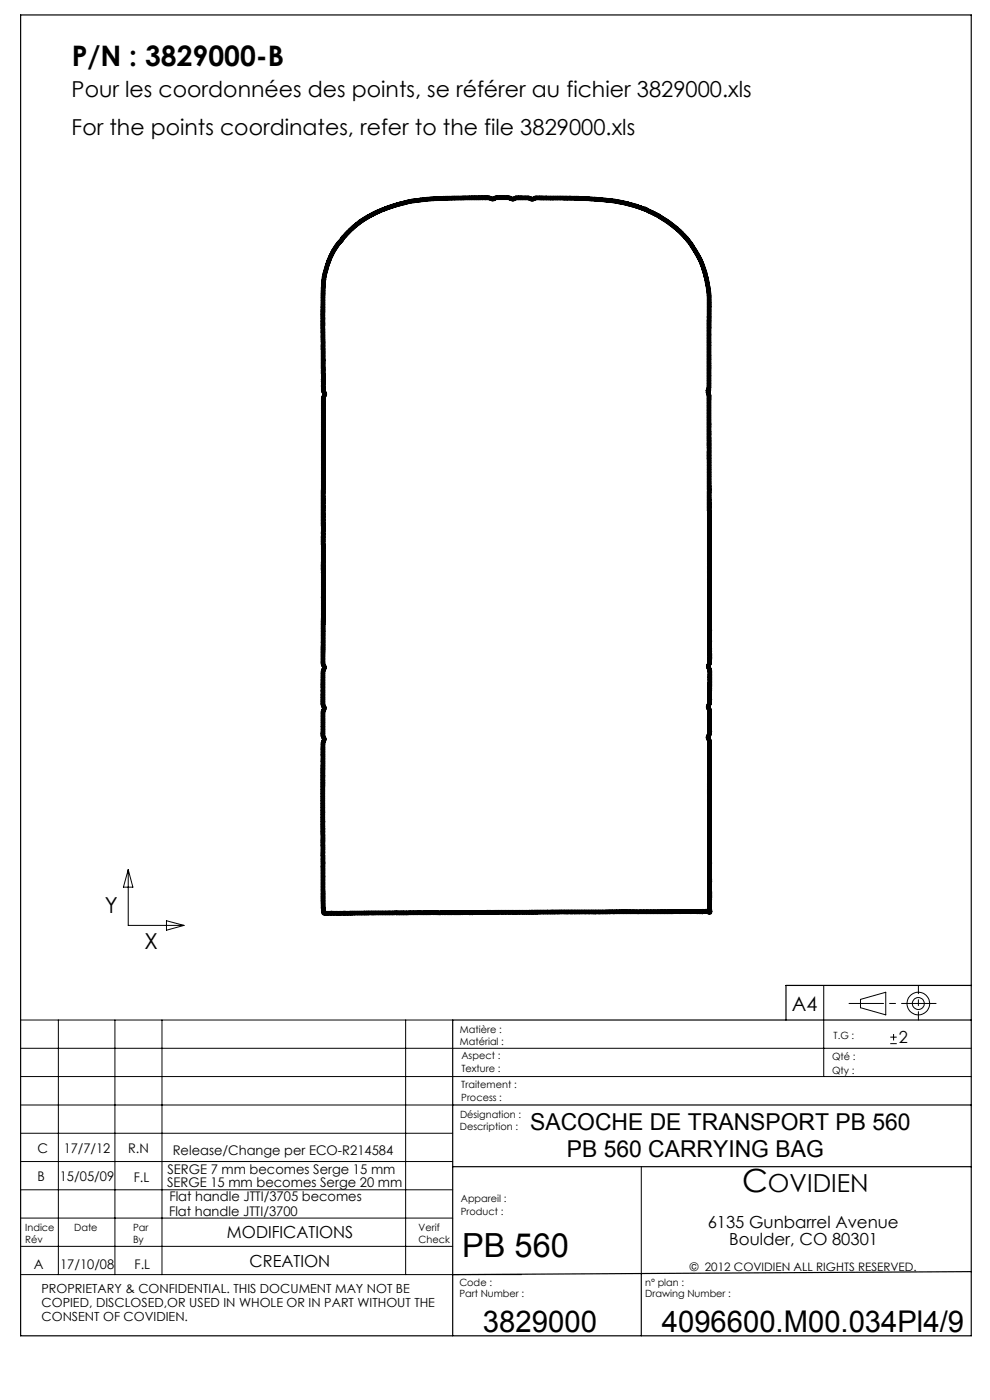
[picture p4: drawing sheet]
<svg xmlns="http://www.w3.org/2000/svg" width="210mm" height="297mm" viewBox="0 0 210 297" stroke-linecap="round" stroke-linejoin="round" font-family="sans-serif">
<defs><g id="words">
<text font-size="7.1" x="98" y="266.6">PB 560</text>
<text font-size="6.8" x="157.4" y="252.8">C</text>
<g font-size="6.3">
<text x="102.4" y="282.5">3829000</text>
<text x="140.4" y="282.5">4096600.M00.034Pl4/9</text>
</g>
<text font-size="6" x="15.2" y="14">P/N : 3829000-B</text>
<text font-size="5.3" x="162.9" y="252.8">OVIDIEN</text>
<g font-size="4.9">
<text x="112.5" y="239.7">SACOCHE DE TRANSPORT PB 560</text>
<text x="120.2" y="245.4">PB 560 CARRYING BAG</text>
</g>
<g font-size="4.7">
<text x="15.2" y="20.5">Pour les coordonnées des points, se référer au fichier 3829000.xls</text>
<text x="15.2" y="28.6">For the points coordinates, refer to the file 3829000.xls</text>
<text x="22.3" y="193.7">Y</text>
<text x="30.6" y="201.3">X</text>
</g>
<text font-size="4.2" x="167.9" y="214.4">A4</text>
<g font-size="3.5">
<text x="190.7" y="221.4">2</text>
<text x="48.2" y="262.6">MODIFICATIONS</text>
<text x="150.1" y="260.6">6135 Gunbarrel Avenue</text>
<text x="53" y="268.7">CREATION</text>
<text x="154.7" y="264.1">Boulder, CO 80301</text>
</g>
<g font-size="2.8">
<text x="7.9" y="244.5">C</text>
<text x="13.5" y="244.5">17/7/12</text>
<text x="27.2" y="244.5">R.N</text>
<text x="36.6" y="245">Release/Change per ECO-R214584</text>
<text x="7.9" y="250.5">B</text>
<text x="12.7" y="250.6">15/05/09</text>
<text x="28.4" y="250.7">F.L</text>
<text x="35.4" y="251.7">SERGE 15 mm becomes Serge 20 mm</text>
<text x="35.5" y="249.1">SERGE 7 mm becomes Serge 15 mm</text>
<text x="35.9" y="257.9">Flat handle JTTI/3700</text>
<text x="35.9" y="254.9">Flat handle JTTI/3705 becomes</text>
<text x="7.2" y="269.3">A</text>
<text x="12.8" y="269.3">17/10/08</text>
<text x="28.5" y="269.3">F.L</text>
</g>
<g font-size="2.7">
<text x="8.8" y="274.3">PROPRIETARY &amp; CONFIDENTIAL. THIS DOCUMENT MAY NOT BE</text>
<text x="8.8" y="277.3">COPIED, DISCLOSED,OR USED IN WHOLE OR IN PART WITHOUT THE</text>
<text x="8.8" y="280.3">CONSENT OF COVIDIEN.</text>
</g>
<text font-size="2.5" x="146.3" y="269.6">© 2012 COVIDIEN ALL RIGHTS RESERVED.</text>
<g font-size="2.1">
<text x="97.6" y="221.6">Matérial :</text>
<text x="97.6" y="219.2">Matière :</text>
<text x="176.8" y="220.3">T.G :</text>
<text x="97.9" y="224.7">Aspect :</text>
<text x="97.9" y="227.4">Texture :</text>
<text x="176.5" y="224.8">Qté :</text>
<text x="176.5" y="227.8">Qty :</text>
<text x="97.9" y="233.5">Process :</text>
<text x="97.9" y="230.7">Traitement :</text>
<text x="97.6" y="239.8">Description :</text>
<text x="97.6" y="237.2">Désignation :</text>
<text x="97.7" y="257.7">Product :</text>
<text x="97.7" y="255">Appareil :</text>
<text x="5.4" y="261.1">Indice</text>
<text x="5.4" y="263.7">Rév</text>
<text x="15.7" y="261.1">Date</text>
<text x="28.2" y="261.1">Par</text>
<text x="28.2" y="263.7">By</text>
<text x="88.8" y="263.7">Check</text>
<text x="88.8" y="261.1">Verif</text>
<text x="97.4" y="275.1">Part Number :</text>
<text x="97.4" y="272.9">Code :</text>
<text x="136.9" y="272.9">n° plan :</text>
<text x="136.9" y="275.1">Drawing Number :</text>
</g>
</g></defs>
<g fill="none" stroke="#000" stroke-width=".21">
<path d="M68.1 60h1M68.1 59.8h1M68.2 59.7h.9M68.2 59.5h1M68.2 59.3h1M68.2 59.9l.7 .7M68.2 59.2h1M68.2 59h1M68.3 59.8l.7 .7M68.3 59.6l.7 .7M68.3 59.4l.7 .7M68.3 58.8h1"/>
<path d="M68.3 58.7h1M68.3 59.3l.7 .7M68.3 59.1l.7 .7M68.3 58.9l.8 .8M68.3 58.5h1M68.3 58.3h1.1M68.4 58.8l.7 .7M68.4 58.6l.7 .7M68.4 58.5l.7 .7M68.4 58.3l.7 .7M68.4 58.2h1M68.4 58h1"/>
<path d="M68.4 57.9h1M68.5 58.1l.7 .8M68.5 58l.7 .7M68.5 57.7h1M68.5 57.8l.8 .7M68.5 57.6h1.1M68.6 59.8l-.1 3M68.6 57.7l.7 .7M68.6 57.5l.7 .7M68.6 57.4h1M68.6 59.3v1.3M68.7 57.4l.7 .7"/>
<path d="M68.7 59v1.1M68.7 57.2l.7 .7M68.7 57.1h1M68.7 58.5v1.3M68.7 56.9h1M68.8 57l.7 .7M68.8 58.2v1.1M68.8 56.9l.7 .7M68.8 56.8h1M68.8 58v1M68.8 56.7l.7 .7M68.8 56.6h1"/>
<path d="M68.9 56.4h1M68.9 57.7v1.1M68.9 56.6l.7 .7h-.9M68.9 59.9l-.7 .7M68.9 57.4v1.1M68.9 56.4l.7 .7M68.9 56.3h1M69 59.6l-.8 .7 .7 .7M69 59.8l-.7 .7M69 59.4l-.7 .7M69 56.3l.7 .7M69 59.3l-.7 .7"/>
<path d="M69 57.2v1M69 59.1l-.7 .7M69 57v1.1M69.1 58.9l-.8 .8M69.1 58.8l-.7 .7M69.1 58.6l-.7 .7M69.1 55.9l.7 .8M69.1 55.8h1M69.1 58.5l-.7 .7M69.1 56.9v1M69.1 55.8l.7 .7M69.1 58.3l-.7 .7"/>
<path d="M69.1 56.8v.9M69.2 58.1l-.7 .8M69.2 56.6v1M69.2 55.6l.7 .7M69.2 55.5h1M69.2 58l-.7 .7M69.2 55.5l.7 .7M69.3 57.8l-.8 .7M69.3 56.4v1M69.3 55.3h.9M69.3 57.7l-.7 .7M69.3 57.5l-.7 .7"/>
<path d="M69.3 55.3l.7 .7h-1M69.3 55.2h1M69.3 56.1v1.2M69.3 55.2l.7 .7M69.4 57.4l-.7 .7M69.4 55.9v1M69.4 55.1h1M69.4 57.2l-.7 .7M69.4 55l.7 .7h-1M69.4 55.8v1M69.4 54.9h1M69.5 57l-.7 .7"/>
<path d="M69.5 55.6v1M69.5 54.9l.7 .7M69.5 56.9l-.7 .7M69.5 56.7l-.7 .7M69.5 55.5v1M69.6 55.3v1M69.6 54.5l.7 .7M69.6 56.6l-.7 .7M69.6 56.4l-.7 .7M69.6 55.2v1M69.7 56.3l-.7 .7M69.7 55v1"/>
<path d="M69.7 54.3h1M69.7 56.1l-.7 .7M69.7 54.3l.7 .7M69.7 54.9v1M69.7 54.1h1.1M69.8 55.9l-.7 .8M69.8 54.1l.7 .7M69.8 55.8l-.7 .7M69.8 54.7v1M69.8 54h1M69.8 53.9l.8 .7h-1M69.9 55.6l-.7 .7"/>
<path d="M69.9 54.6v1M69.9 53.8l.7 .7M69.9 55.5l-.7 .7M69.9 54.4v1M70 56.1h-1l.7 .7M70 55.3l-.7 .7M70 54.3v.9M70 53.7l.7 .7M70 53.7h1M70 55.2l-.7 .7M70.1 54.1v1M70.1 53.5l.7 .7"/>
<path d="M70.1 53.5h.9M70.1 55l-.7 .7M70.1 53.9v1.1M70.1 53.4l.7 .7M70.1 53.4h1M70.2 54.9l-.7 .7M70.2 53.8v1M70.2 53.2l.7 .7h-1M70.2 53.3h1M70.2 54.7l-.7 .7M70.3 54.5l-.7 .7M70.3 53.7v.9"/>
<path d="M70.3 53.1l.7 .7M70.3 53.1h1M70.3 54.4l-.7 .7M70.3 53.5v1M70.3 52.9l.8 .7M70.4 53h1M70.4 54.3l-.7 .7M70.4 53.4v1M70.4 52.8l.8 .7M70.5 54.7h-1l.7 .7M70.5 54.1l-.7 .7M70.5 53.2v1"/>
<path d="M70.5 52.8h1M70.5 52.6l.7 .7M70.6 53.9l-.8 .7M70.6 53.1v1M70.6 52.7h.9M70.6 54.4h-1l.7 .7M70.6 53.8l-.7 .7M70.6 52.9v1M70.6 52.5l.7 .7M70.7 52.6h.9M70.7 53.7l-.7 .7M70.7 52.8v1"/>
<path d="M70.7 52.3l.7 .8M70.7 52.5h1M70.8 53.5l-.7 .7M70.8 52.6v1M70.8 52.2l.7 .7M70.8 53.4l-.7 .7M70.8 52.3h1M70.9 52.5v1M70.9 52.1l.7 .7M70.9 53.2l-.7 .7M70.9 52.2h1M71 53.1l-.7 .7"/>
<path d="M71 52.3v1.1M71 52l.7 .7M71 52h1M71 52.2v1M71 51.8l.8 .7M71.1 52.9l-.8 .7M71.1 51.9h1M71.2 52.1v1M71.2 51.7l.7 .7M71.2 51.8h1M71.2 52.6l-.8 .9M71.2 52v.9"/>
<path d="M71.3 51.5l.7 .7M71.3 51.6h1M71.3 52.5l-.7 .7M71.3 51.8v1M71.4 51.4l.7 .7M71.4 51.5h1M71.4 51.7v1M71.4 51.3l.7 .7M71.5 52.2l-.8 .9M71.5 51.5v1M71.5 51.1l.7 .8M71.5 51.4h1"/>
<path d="M71.6 51.4v1M71.6 51.3h1M71.7 52l-.8 .8M71.7 51l.7 .7M71.7 51.3v1M71.8 51.1h.9M71.8 51.8l-.8 .7M71.8 51.1v1M71.8 50.9l.7 .7M71.9 51h1M71.9 51v1M71.9 50.8l.7 .7"/>
<path d="M72 50.9h1M72 50.7l.7 .7M72 50.9v1M72.1 51.4l-.9 1M72.1 50.8h1M72.1 50.5l.7 .8M72.1 50.6h1M72.1 50.8v1M72.2 50.4l.7 .7M72.2 50.5h1M72.2 50.7v1M72.3 50.3l.7 .7"/>
<path d="M72.4 50.2l.7 .7M72.4 50.5v1M72.4 50.3h1M72.5 50.4v1M72.5 50l.7 .7M72.5 50.9l-1.1 1.1M72.5 50.1h1.1M72.6 50.3v1M72.6 49.9l.7 .7M72.6 50.1v1M72.7 50h1M72.7 50v1"/>
<path d="M72.7 49.8l.7 .7M72.7 50.7l-.7 .7M72.8 49.9h1M72.8 50.5l-1.3 1.4M72.8 49.9v1M72.8 49.7l.7 .7M72.9 49.8h1M72.9 50.4l-.7 .7M72.9 49.7v1.1M72.9 49.5l.7 .7M73 50.3l-.7 .7M73 49.6h1"/>
<path d="M73 49.4l.7 .7M73.1 49.6v1M73.1 49.5h1M73.1 49.3l.7 .7M73.2 49.5v1M73.2 49.4h1M73.2 49.2l.7 .7M73.3 49.4v1h-1M73.3 49.3h1M73.4 49.3v1M73.4 49.1l.7 .7M73.4 49.2h1"/>
<path d="M73.5 49.1v1M73.5 48.9l.7 .7M73.5 49.7l-1.1 1.2M73.6 49.1h1M73.6 49v1M73.6 48.8l.7 .7M73.7 48.9h1M73.7 48.9v1M73.7 48.7l.7 .7M73.8 48.8h1M73.8 48.8v1M73.8 48.6l.7 .7"/>
<path d="M73.9 48.7h1M73.9 48.7v1M73.9 48.5l.7 .7M74 48.4l.8 .7M74.1 48.6v1M74.2 48.4v1.1M74.2 48.3l.7 .7M74.3 48.3v1M74.3 48.2l.7 .7M74.3 48.4h1M74.4 48.2v1M74.4 48.3h1"/>
<path d="M74.4 48l.7 .7M74.5 48.1v1M74.5 47.9l.7 .7M74.5 48.2h1M74.6 48v1M74.6 48h1M74.7 47.8l.7 .7M74.8 47.9v1M74.8 47.7l.7 .7M74.8 47.9h1M74.9 47.8v1M74.9 47.8h1"/>
<path d="M74.9 47.6l.7 .7M75 47.7v.9h-1M75 47.7h1M75.1 47.5l.7 .7M75.1 47.6v.9h-.9M75.1 47.6h1.1M75.2 47.4l.7 .7M75.2 47.9l-2.3 2.3M75.3 47.4v1M75.3 47.5h1M75.3 47.3l.7 .7M75.4 47.3v1.1"/>
<path d="M75.4 47.2l.7 .7M75.4 47.4h1M75.5 47.2v1.1M75.6 47.1l.7 .7M75.6 47.3h1M75.6 47.6l-.9 .9M75.7 47.1v1M75.7 47.2h1M75.7 47l.7 .7M75.8 47v1M75.8 46.9l.7 .7M75.8 47.1h1"/>
<path d="M75.9 46.9v1M75.9 47h1M76 46.8l.7 .7M76.1 46.8v1M76.1 46.7l.7 .7M76.1 46.9h1M76.1 47.2l-1 1M76.2 46.7v1M76.2 46.6l.7 .7M76.2 46.8h1M76.3 46.6v1M76.3 46.7h1.1"/>
<path d="M76.4 46.5l.7 .7M76.4 46.5v1M76.5 46.4l.7 .7M76.5 46.7h1M76.5 46.9l-.9 .9M76.6 46.4v1M76.6 46.3l.7 .7M76.6 46.6h1M76.7 46.8l-.7 .7M76.7 46.4v.9M76.8 46.2l.7 .7M76.8 46.5h1"/>
<path d="M76.8 46.7l-.7 .7M76.8 46.2v1.1M76.9 46.1l.7 .7M76.9 46.4h1M76.9 46.6l-.7 .7M77 46.2v1M77 46l.8 .7M77 46.3h1M77.1 46.1v1M77.2 46.4l-.8 .8M77.2 46l.7 .7M77.2 46.2h1"/>
<path d="M77.3 46v1M77.3 45.9l.7 .7M77.3 46.1h1M77.4 45.9v1M77.5 46.2l-.9 .8M77.5 45.8l.7 .7M77.5 46.1h1M77.5 45.8v1M77.6 46.1l-.7 .7M77.6 45.7l.7 .7M77.6 46h1M77.7 45.7v1"/>
<path d="M77.8 46l-.8 .7M77.8 45.6l.7 .7M77.8 45.9h.9M77.8 45.6v1M77.9 45.5l.7 .7M77.9 45.8h1M78 45.6v1M78 45.9l-.8 .8M78 45.5l.7 .7M78 45.8h1.1M78.1 45.5v1M78.2 45.8l-.7 .7"/>
<path d="M78.2 45.6h1M78.2 45.4v1M78.3 45.3l.7 .7M78.3 45.6h1M78.4 45.3v1M78.5 45.6l-.9 .8M78.5 45.5h1M78.5 45.2l.7 .7M78.5 45.3v.9M78.6 45.5l-.7 .7M78.6 45.4h1M78.7 45.5l-.7 .7"/>
<path d="M78.8 45.1l.7 .7M78.8 45.4h1M78.8 45.1l.1 1-.7-.7M78.9 45.4l-.7 .7M78.9 45l.7 .7M78.9 45.3h1M79 45v1M79 45.3l-.7 .7M79.1 44.9l.7 .7M79.1 45.2h1M79.1 44.9v1M79.2 45.2l-.7 .7"/>
<path d="M79.2 44.8l.7 .7M79.2 45.1h1M79.3 44.8v1.1M79.3 45.2l-.7 .7M79.3 45.9l-.6-.7v.9M79.4 45h1M79.5 45.1l-.7 .7M79.5 44.7l.7 .7M79.5 45h1M79.6 44.7v1M79.7 44.9h.9M79.7 44.6v1"/>
<path d="M79.8 44.9l-.9 .8M79.8 44.6l.7 .7M79.9 44.6v.9M79.9 44.8l-.7 .7M80 44.5l.7 .7M80 44.5v1M80.1 45.5l-.7-.7v1M80.1 44.8l-.7 .7M80.1 44.4l.7 .8M80.1 44.7h1M80.2 44.4v1M80.2 44.7l-.7 .7"/>
<path d="M80.3 44.4l.7 .7M80.3 44.7h.9M80.3 44.3l.1 1-.7-.7M80.4 44.6l-.7 .7M80.4 44.6h1M80.5 44.3v1M80.5 44.6l-.7 .7M80.6 44.2l.7 .7M80.6 44.2v1M80.7 44.5l-.7 .7M80.7 44.2l.7 .7M80.8 44.2v1"/>
<path d="M80.8 44.4l-.7 .8M80.9 44.1l.7 .7M80.9 44.4h1M80.9 44.1v1M81 44.4l-.7 .7M81 44.8h-1.2M81 44.1l.7 .7M81 44.3h1M81.1 44v1l-.7-.7M81.1 44.3l-.7 .7M81.2 44.3h1M81.3 44.2l-.7 .7"/>
<path d="M81.3 44l.7 .7M81.4 44.2h.9M81.4 43.9v1M81.4 44.2l-.7 .7M81.5 44.2h1M81.6 44.1l-.7 .7M81.6 43.8l.7 .7M81.6 44.1h1.1M81.7 43.8v1M81.7 44.5h-1.1M81.7 44.1l-.7 .7M81.8 44.1h1"/>
<path d="M81.9 44.7l-.7-.7v1M81.9 44l-.7 .7M82 43.7l.7 .7M82 44h1M82 43.7v1M82 44l-.7 .7M82.1 44h1M82.2 43.6v1M82.2 43.9l-.7 .7M82.2 44.6l-.7-.8v1M82.3 43.6l.7 .7M82.3 43.6v1"/>
<path d="M82.3 43.8l-.7 .7M82.4 43.5l.7 .7M82.4 43.5v1M82.5 43.8l-.7 .7M82.5 44.5l-.7-.8v1M82.6 43.5l.7 .7M82.6 43.8h1M82.6 43.5v.9M82.7 43.7l-.7 .7M82.7 43.7h1M82.8 43.4v1l-.7-.7M82.8 43.7l-.7 .7"/>
<path d="M82.9 43.4l.7 .7M82.9 43.4v.9M83 43.6l-.7 .7M83.1 43.3v1M83.1 43.5l-.7 .7M83.2 43.3l.7 .7M83.2 43.6h1M83.3 43.2v1M83.3 43.5l-.7 .7M83.4 43.5h1M83.4 43.2v1l-.7-.7M83.4 43.8l-1.1 .1"/>
<path d="M83.4 43.5l-.7 .7M83.6 43.4l-.7 .7M83.7 43.1v1l-.7-.8M83.7 43.3l-.7 .8M83.8 43.1l.7 .7M83.9 43v1.1M83.9 43.3l-.7 .7M84 43l.7 .7M84 43l.1 1-.7-.8M84.1 43.6l-1.2 .1M84.1 43.2l-.7 .8M84.1 43l.7 .7"/>
<path d="M84.2 42.9v1.1M84.2 43.3h1M84.2 43.9l-.7-.8v1M84.2 43.2l-.7 .7M84.3 43l.7 .7M84.3 43.3h1M84.3 42.9l.1 .9-.7-.7M84.4 43.1l-.7 .7M84.5 42.9l.7 .7M84.5 42.9v.9M84.5 43.2h1M84.5 43.1l-.7 .7"/>
<path d="M84.6 42.9l.7 .7M84.7 43.5h-1.2M84.7 42.8v1M84.7 43l-.7 .7M84.8 42.8l.7 .7M84.8 42.8v1M84.8 43l-.7 .7M84.9 42.8l.8 .7M84.9 43.1h1.1M85 42.7v1M85 43.4h-1.1M85 43l-.7 .7"/>
<path d="M85.1 42.7v1M85.1 42.8l.7 .7M85.2 42.9l-.7 .7M85.3 42.7l.7 .7M85.3 42.6v1M85.3 42.9l-.7 .7M85.4 42.7l.7 .7M85.5 42.8l-.7 .7M85.5 42.6v1M85.6 42.6l.7 .7M85.6 42.6v1M85.7 42.8l-.8 .7"/>
<path d="M85.8 42.6l.7 .7M85.8 42.9h.9M85.8 43.1l-1.2 .1M85.8 42.5v1M85.8 42.8l-.7 .7M85.9 42.5l.7 .7M85.9 42.5v1M86 42.7l-.7 .7M86.1 42.5l.7 .7M86.1 42.4v1.1M86.1 42.7l-.7 .7M86.2 42.5l.7 .7"/>
<path d="M86.3 42.4v1M86.3 42.8h.9M86.3 43l-1.2 .1M86.3 42.6l-.7 .7M86.4 42.4l.7 .7M86.4 42.4v1M86.5 42.6l-.7 .7M86.5 42.4l.7 .7M86.6 42.3v1M86.6 42.9l-1.2 .1M86.6 42.5l-.7 .7M86.7 42.4l.7 .7"/>
<path d="M86.7 42.7h1M86.7 42.3v1M86.8 42.5l-.7 .7M86.9 42.3v.9M86.9 42.3l.7 .7M86.9 42.5l-.7 .7M87 42.3l.7 .7M87.1 42.2v1M87.1 42.4l-.7 .7M87.1 42.8l-1.2 .1M87.2 42.3l.7 .7M87.2 42.4l-.7 .7"/>
<path d="M87.2 42.2v1M87.4 42.2v.9M87.4 42.3l.7 .7M87.4 42.4l-.7 .7M87.5 42.3l.7 .7M87.6 42.7l-1.2 .1M87.6 42.1v1M87.6 42.6h.9M87.6 42.3l-.7 .7M87.7 42.2l.7 .7M87.7 42.3l-.7 .7M87.7 42.1v1"/>
<path d="M87.8 42.2l.7 .7M87.9 42.1v1M87.9 42.3l-.7 .7M88 42.2l.7 .7M88.1 42.1v1M88.1 42.3l-.7 .7M88.2 42v1M88.2 42.2l.7 .7M88.2 42.3l-.7 .7M88.3 42.2l.7 .7M88.4 42.6h-1.5M88.4 42v1"/>
<path d="M88.4 42.5h1.1M88.4 42.2l-.7 .7M88.5 42.1l.7 .7M88.5 42.2l-.7 .7M88.5 42v1M88.7 42v1M88.7 42.1l.7 .7M88.7 42.2l-.7 .7M88.8 42.1l.7 .7M88.9 42v1M88.9 42.2l-.7 .7M89 42l.7 .8"/>
<path d="M89 42.2l-.7 .7M89 41.9v1.1M89.2 41.9v1M89.2 42l.7 .8M89.2 42.4h1M89.2 42.5h-1.5M89.2 42.1l-.7 .7M89.3 42l.7 .7M89.4 41.9v1M89.4 42.1l-.7 .7M89.5 42l.7 .7M89.5 42.1l-.7 .7"/>
<path d="M89.5 41.9v1M89.7 41.9v1M89.7 42l.7 .7M89.7 42l-.7 .8M89.8 42l.7 .7M89.9 41.8v1.1M89.9 42l-.7 .8M90 41.9l.7 .7M90 42.3h1.3M90 42.4h-1.3M90 42l-.7 .7M90 41.8v1"/>
<path d="M90.2 41.8v1M90.2 41.9l.7 .7M90.2 42l-.7 .7M90.3 41.9l.7 .7M90.3 41.8v1M90.4 42l-.7 .7M90.5 41.9l.7 .7M90.5 42l-.7 .7M90.5 41.8v1M90.7 41.8v1M90.7 41.9l.7 .7M90.7 41.9l-.7 .7"/>
<path d="M90.8 41.9l.7 .7M90.8 42.3h-1.4M90.8 41.8v1M90.9 41.9l-.7 .7M91 41.7v1M91.2 41.7v1M91.2 41.8l.7 .7M91.2 41.9l-.7 .7M91.3 41.8l.7 .7M91.3 41.7v1M91.4 41.9l-.7 .7M91.5 42.2h1.5"/>
<path d="M91.5 41.9l-.7 .7M91.5 41.7v1M91.7 41.7v1M91.7 41.8l.7 .7M91.7 41.9l-.7 .7M91.7 42.6l-.7-.7-.7 .7M91.8 41.8l.7 .7M91.8 41.7v1M91.9 41.8l-.7 .7M92 41.8l.7 .7M92 41.8l-.7 .7M92 41.7v1"/>
<path d="M92.1 41.7v.9M92.1 41.8l.8 .7M92.2 41.8l-.7 .7M92.3 41.8l.7 .7M92.3 42.2h-1.8M92.3 41.7v.9M92.4 41.8l-.7 .7M92.5 41.7v.9M92.6 41.6v1M92.6 41.8l.7 .7M92.7 41.8l-.7 .7M92.8 41.8l.7 .7"/>
<path d="M92.8 41.6v1M92.9 41.8l-.7 .7-.7-.7M93 41.7l.7 .8M93 41.8l-.7 .7M93 41.6v1M93.1 41.6v1M93.1 41.7l.7 .7M93.2 42.5l-.7-.7-.7 .7M93.2 41.8l-.7 .7M93.3 41.7l.7 .7 .7-.7M93.3 42.4l.7-.7 .7 .7M93.3 41.6v1"/>
<path d="M93.3 41.8l-.7 .7M93.5 41.7l.7 .7M93.5 41.8l-.7 .7M93.5 41.6v1M93.6 41.6v1M93.8 41.7l.7 .7M93.8 41.6v1M93.8 41.7l-.7 .7M94 41.6v1M94.1 41.6v1M94.2 41.7l-.7 .7M94.3 41.7l.7 .7"/>
<path d="M94.3 41.6v1M94.3 41.7l-.7 .7M94.3 42.4l-.6-.7-.7 .8M94.4 41.6v1M94.4 41.7l.7 .7M94.4 42h2M94.5 41.7l-.7 .7M94.6 41.7l.7 .7M94.6 41.6v1M94.8 41.7l.7 .7M94.8 41.7l-.7 .7M94.8 41.6v1"/>
<path d="M94.9 41.6v.9M94.9 41.7l.7 .7M95 41.7l-.7 .7M95.1 41.7l.7 .7M95.1 41.6v.9M95.1 41.7l-.7 .7M95.2 41.7l.8 .7M95.3 42.1h-3.2M95.3 41.7l-.7 .7M95.3 41.6v.9M95.4 41.7l.7 .7M95.4 41.6v.9"/>
<path d="M95.5 41.7l-.7 .7-.7-.7M95.6 41.7l.7 .7M95.6 41.6v.9M95.6 41.7l-.7 .7M95.7 41.7l.7 .7M95.8 41.7l-.7 .7M95.8 41.6v.9M95.9 41.7l.7 .7M95.9 41.5v1M96 41.7l-.8 .7M96.1 41.7l.7 .7M96.1 41.5v1"/>
<path d="M96.1 41.7l-.7 .7M96.3 41.5v1M96.4 41.7l.7 .7M96.4 41.5v1M96.4 41.7l-.7 .7M96.6 41.7l.7 .7M96.6 41.5v1M96.6 41.7l-.7 .7M96.7 41.7l.7 .7M96.8 41.7l-.7 .7M96.8 41.5v1M96.9 41.7l.7 .7"/>
<path d="M96.9 41.5v1M96.9 42.4l-.6-.7-.7 .7M96.9 41.7l-.7 .7M97 41.7l.8 .7 .6-.7M97 42.4l.8-.7 .6 .7M97.1 41.5v1M97.1 41.7l-.7 .7M97.2 41.5v1M97.2 41.7l.7 .7M97.3 41.7l-.7 .7M97.4 41.7l.7 .7M97.4 41.5v1"/>
<path d="M97.4 41.7l-.7 .7M97.5 41.7l.7 .7M97.6 41.5v1M97.6 41.7l-.7 .7M97.7 41.5v1M97.9 41.5v1M97.9 41.6l.7 .8M97.9 41.7l-.7 .7M98 41.6l.7 .7M98.1 41.5v1M98.1 41.7l-.7 .7M98.2 41.6l.7 .7"/>
<path d="M98.2 41.7l-.7 .7M98.2 41.5v1M98.4 41.6l.7 .7M98.4 41.5v1M98.5 41.6l.7 .7 .7-.7M98.5 42.3l.7-.7 .7 .7M98.6 41.5v1M98.6 41.6l-.7 .8M98.7 41.5v1M98.7 41.6l.7 .7M98.7 41.6l-.7 .7M98.8 41.6l.8 .7 .6-.7"/>
<path d="M98.8 42.3l.8-.7 .6 .7M98.9 41.5v1M98.9 41.6l-.7 .7M99 41.6l.7 .7M99.1 41.6l-.7 .7M99.1 41.5v1M99.2 41.5v1M99.3 41.6l.7 .7M99.4 41.5v1M99.4 41.6l-.7 .7M99.6 41.4v1.1M99.7 41.4v1.1"/>
<path d="M99.7 41.6l.7 .7M99.7 41.6l-.7 .7M99.8 41.6l.7 .7M99.9 41.5v1M100 41.6l.7 .7 .7-.7M100 41.6l-.7 .7M100 41.4v1.1M100.2 41.4v1.1M100.2 41.6l.7 .7M100.3 41.6l.7 .7 .7-.7M100.3 42.3l.7-.7 .7 .7M100.4 41.4v1.1"/>
<path d="M100.4 41.6l-.7 .7M100.5 41.6l.7 .7M100.5 41.6l-.7 .7M100.5 41.4v1.1M100.7 41.4v1.1M100.7 41.6l.7 .7M100.7 41.6l-.7 .7M100.8 41.6l.7 .7M100.9 41.4v1.1M100.9 41.6l-.7 .7M101 41.4v1.1M101.2 41.4v1.1"/>
<path d="M101.2 41.6l.7 .7M101.2 41.9h2.8M101.2 41.6l-.7 .7M101.3 41.6l.7 .7M101.4 41.4v1.1M101.5 41.6l.7 .7M101.5 41.6l-.7 .7M101.5 41.4v1.1M101.7 41.4v1.1M101.7 41.6l.7 .7M101.8 41.6l.7 .7 .7-.7M101.8 42.3l.7-.7 .7 .7"/>
<path d="M101.8 41.4v1.1M101.9 41.6l-.7 .7M102 41.6l.7 .7M102 41.6l-.7 .7M102 42h-6.4M102 41.4v1.1M102.1 41.6l.7 .7 .7-.7M102.1 42.3l.7-.7 .7 .7M102.2 41.4v1M102.2 41.6l-.7 .7M102.3 41.6l.7 .7 .7-.7M102.3 42.3l.7-.7 .7 .7"/>
<path d="M102.3 41.4v1.1M102.4 41.6l-.7 .7M102.5 41.4v1.1M102.6 41.6l.7 .7 .7-.7M102.6 42.3l.7-.7 .7 .7M102.7 41.4v1M102.7 41.6l-.7 .7M102.8 41.4v1.1M103 41.4v1.1M103.1 41.6l.7 .7M103.2 42h1.1M103.2 41.4v1.1"/>
<path d="M103.3 41.4v1M103.5 42h1M103.5 41.4v1.1M103.5 41.6l.7 .7M103.6 42.1h1.8M103.6 41.7l.7 .7M103.6 41.4v1.1M103.8 42.2h1M103.8 41.8l.7 .7M103.8 41.6l-.7 .7M103.8 41.5v1M103.9 41.8l.7 .7"/>
<path d="M104 41.6v.9l.6-.7M104.1 41.9l.7 .7M104.1 41.6v1M104.2 41.6l-.7 .7M104.2 41.9l.8 .7M104.3 41.7v1M104.3 41.7l-.7 .7M104.4 41.8l.7 .7M104.4 41.7v1M104.5 41.8l-.7 .7M104.5 42h1M104.5 41.8l.7 .7"/>
<path d="M104.6 41.7v1.1M104.7 41.9h3.8M104.7 41.7l.7 .7M104.7 41.7v1M104.8 41.9l-.7 .7M104.8 41.6l.7 .7M104.9 41.6v1M105 41.9l-.8 .7M105 41.6l.7 .7M105 41.5v1M105.1 41.8l-.7 .7M105.1 41.6l.8 .7"/>
<path d="M105.2 41.4v1M105.2 41.8l-.7 .7M105.2 42.2h-1.3M105.3 41.6l.7 .7M105.3 41.4v1M105.4 41.7l-.7 .7M105.5 41.4v1M105.5 41.6l.7 .7M105.5 41.6l-.7 .7M105.6 41.6l.7 .7M105.7 41.4v1M105.7 41.6l-.7 .7"/>
<path d="M105.8 41.6l.7 .7 .7-.7M105.8 42.3l.7-.7 .7 .7M105.8 41.4v1M105.9 41.6l-.8 .7M106 41.4v1M106 41.6l.7 .7M106 41.6l-.7 .7M106.1 41.6l.7 .7 .7-.7M106.1 42.3l.7-.7 .7 .7M106.2 41.4v1M106.2 41.6l-.7 .7M106.3 41.6l.7 .7"/>
<path d="M106.3 41.6l-.7 .7M106.3 41.4v1M106.5 41.4v1M106.6 41.6l.7 .7M106.6 41.4v1M106.7 41.6l-.7 .7M106.8 41.4v1M107 41.4v1M107 41.6l.7 .7M107 41.6l-.7 .7M107.1 41.6l.7 .7M107.1 41.4v1"/>
<path d="M107.3 41.6l.7 .7M107.3 41.6l-.7 .7M107.3 41.4v1M107.5 41.4v1M107.5 41.6l.7 .7M107.6 41.6l.7 .7M107.6 42.3l.7-.7v1M107.6 42h1M107.6 41.4v1M107.7 41.6l-.7 .7M107.8 42.1h1.9M107.8 41.6l.7 .7"/>
<path d="M107.8 41.6l-.7 .7M107.8 41.4v1M107.9 42.2h1M107.9 41.7l.7 .7M107.9 41.4v1.1M108 41.6l-.7 .7M108.1 41.8l.7 .7M108.1 41.5v1M108.2 41.6l-.7 .7M108.2 42.3h1.2M108.2 41.8l.7 .8M108.4 41.9l.7 .7"/>
<path d="M108.4 41.7v.9l.7-.7M108.5 41.6l-.7 .7M108.5 41.9l.8 .7M108.6 41.7v1M108.6 41.7l-.7 .7M108.7 41.8l.7 .7M108.7 41.8v1M108.8 41.8l-.7 .7M108.8 41.8l.7 .7M108.9 41.8v1M108.9 41.8l-.7 .8M109 41.7l.7 .7"/>
<path d="M109 41.7v1M109.1 41.6l.8 .7M109.1 41.9h1M109.2 41.6v1M109.3 41.9l-.8 .7M109.3 41.6l.7 .7 .7-.7M109.3 41.5v1M109.4 41.8l-.7 .7M109.5 41.4v1.1M109.5 41.6l.7 .7M109.5 42.2h-1.4M109.6 41.6l.7 .7 .7-.7"/>
<path d="M109.6 42.3l.7-.7 .7 .7M109.6 41.4v1.1M109.7 41.7l-.9 .8M109.8 41.6l.7 .7M109.8 41.5v1M109.9 41.6l-.8 .7M110 41.4v1.1M110 41.6l.7 .7M110 41.6l-.7 .7M110.1 41.6l.7 .7M110.1 41.4v1.1M110.2 41.6l-.7 .7"/>
<path d="M110.3 41.4v1.1M110.5 41.4v1.1M110.5 41.6l.7 .7M110.5 41.6l-.7 .7M110.6 41.6l.7 .7M110.6 41.4v1.1M110.8 41.6l.7 .7M110.8 41.6l-.7 .7M110.8 41.5v1M110.9 41.5v1M110.9 41.6l.8 .7M111.1 41.6l.7 .7"/>
<path d="M111.1 41.5v1M111.2 41.6l-.7 .7M111.3 41.6l.7 .7M111.3 41.6l-.7 .7M111.3 41.5v1M111.4 41.5v1M111.4 41.6l.7 .7M111.5 41.6l-.7 .7M111.6 41.6l.7 .7M111.6 41.5v1M111.7 41.6l-.8 .7M111.8 42h1"/>
<path d="M111.8 41.6l.7 .7M111.8 41.6l-.7 .7M111.8 41.5v1M111.9 42.1h1.9M111.9 41.7l.7 .7M111.9 42.4l.7-.7v1M111.9 41.5v1M112 41.6l-.7 .7M112.1 42.2h1M112.1 41.7l.7 .8M112.1 41.5v1M112.1 41.6l-.7 .7"/>
<path d="M112.2 41.8l.7 .7M112.2 42.5l.7-.7v1M112.3 41.5v1M112.3 41.6l-.7 .7M112.4 42.3h1M112.4 41.9l.7 .7M112.4 41.6v1M112.5 41.6l-.7 .7M112.5 42.3h1M112.5 41.9l.7 .7M112.6 42h-3.8M112.7 41.9l.7 .7"/>
<path d="M112.7 41.7v1.1M112.8 41.7l-.7 .8M112.8 41.8l.7 .7M113 42h1M113 41.8l.7 .7M113 41.8v1M113.1 41.9l-.7 .7M113.1 42h7M113.1 41.7l.7 .7M113.2 41.7v1M113.2 41.9l-.7 .7M113.3 42.3l.7-.7 .7 .7"/>
<path d="M113.3 41.6l.7 .7 .7-.7M113.3 41.6v1M113.4 41.9l-.7 .7M113.5 41.6l.7 .7M113.5 41.5v1M113.5 41.8l-.7 .7M113.6 41.6l.7 .7 .7-.7M113.6 42.3l.7-.7 .7 .7M113.6 41.5v1M113.7 42.2h-1.5M113.7 41.8l-.7 .7M113.8 41.6l.7 .7"/>
<path d="M113.8 41.5v1M113.8 41.7l-.7 .7M113.9 41.5v1M114.1 41.6l.7 .7M114.1 41.5v1M114.2 41.6l-.7 .7M114.3 41.5v1M114.4 41.5v1M114.4 41.6l.7 .7M114.5 41.6l-.7 .7M114.6 41.6l.7 .8M114.6 41.5v1"/>
<path d="M114.8 42.4l.7-.7 .6 .7M114.8 41.7l.7 .7 .6-.7M114.8 41.6l-.7 .7M114.8 41.5v1M114.9 41.5v1M114.9 41.7l.7 .7M115.1 41.7l.6 .7 .8-.7M115.1 42.4l.7-.7 .7 .7M115.1 41.5v1M115.1 41.6l-.7 .7M115.3 41.7l.7 .7M115.3 41.6l-.7 .8"/>
<path d="M115.3 41.5v1M115.4 41.5v1M115.6 41.7l.7 .7M115.6 41.5v1M115.6 41.7l-.7 .7M115.8 41.5v1M115.9 41.5v1M115.9 41.7l.7 .7M116 41.7l-.7 .7M116.1 41.7l.7 .7M116.1 41.5v1M116.2 41.7l.7 .7 .7-.7"/>
<path d="M116.2 42.4l.7-.7 .7 .7M116.3 41.7l-.7 .7M116.3 41.5v1M116.4 41.5v1M116.4 41.7l.7 .7M116.6 42.4l.7-.7 .6 .7M116.6 41.7l.7 .7 .6-.7M116.6 41.5v1M116.6 41.7l-.7 .7M116.7 41.7l.7 .7M116.8 41.7l-.7 .7M116.8 41.5v1"/>
<path d="M116.9 41.5v1M117.1 41.7l.7 .7M117.1 41.5v1M117.1 41.7l-.7 .7M117.3 41.5v1M117.4 41.5v1M117.4 41.7l.7 .7M117.4 41.7l-.7 .7M117.5 41.7l.8 .7M117.6 41.5v1M117.7 41.7l.7 .7 .7-.7M117.7 42.4l.7-.7 .7 .7"/>
<path d="M117.8 41.7l-.7 .7M117.8 41.5v1M117.9 41.5v1M117.9 41.7l.7 .7M118 41.7l.7 .7 .7-.7M118 42.4l.7-.7 .7 .7M118.1 41.5v1M118.1 41.7l-.7 .7M118.2 41.7l.7 .7M118.3 41.7l-.8 .7M118.3 41.5v1M118.4 41.5v1"/>
<path d="M118.5 41.7l.7 .7M118.6 41.5v1M118.6 41.7l-.7 .7M118.7 41.5v1M118.9 41.5v1M118.9 41.7l.7 .7M118.9 41.7l-.7 .7M119 41.7l.7 .7M119.1 41.5v1M119.2 41.7l.7 .7M119.2 42h3.3M119.2 41.7l-.7 .7"/>
<path d="M119.2 41.5v1M119.4 41.5v1M119.4 41.7l.7 .7M119.5 41.7l.7 .7M119.6 41.5v1M119.6 41.7l-.7 .7M119.7 41.7l.7 .7 .7-.7M119.7 42.4l.7-.7 .7 .7M119.7 41.7l-.7 .7M119.7 41.6v.9M119.9 41.5v1M119.9 41.7l.7 .7"/>
<path d="M119.9 41.7l-.7 .7M120 41.7l.7 .7M120.1 41.5v1M120.1 41.7l-.7 .7M120.2 41.7l.7 .7M120.2 41.7l-.7 .7M120.2 41.5v1M120.4 42h1.1M120.4 41.6v.9M120.5 41.7l.7 .7M120.5 41.6v.9M120.6 41.7l-.7 .7"/>
<path d="M120.7 41.5v1M120.9 41.5v1M120.9 41.7l.7 .7M120.9 41.7l-.7 .7M121 41.7l.7 .7M121 41.5v1M121.2 41.7l.6 .7 .8-.7M121.2 41.7l-.7 .7M121.2 41.6v.9M121.4 41.6v.9M121.4 41.7l.7 .7M121.4 41.7l-.7 .7"/>
<path d="M121.4 42.4l-.7-.7-.7 .7M121.5 41.7l.7 .7 .7-.7M121.5 41.6v.9M121.6 41.7l-.7 .7M121.7 41.7l.7 .7M121.7 42.1h3.1M121.7 41.7l-.7 .7M121.7 41.6v.9M121.8 41.6v1M121.8 41.7l.8 .7M121.9 41.7l-.7 .7M122 41.7l.7 .7"/>
<path d="M122 41.6v1M122.1 41.7l-.7 .7M122.2 41.7l.7 .7M122.2 41.7l-.7 .7M122.2 41.6v1M122.3 41.6v1M122.3 41.7l.7 .7M122.4 41.7l-.7 .7M122.5 41.7l.7 .7M122.5 41.6v1M122.7 41.7l.6 .7 .7-.7M122.7 42.4l.7-.7 .6 .7"/>
<path d="M122.7 41.7l-.7 .7M122.7 41.6v1M122.8 41.6v1M122.8 41.7l.7 .7M123 41.7l.7 .7M123 41.6v1M123 41.7l-.7 .7M123.2 41.7l.7 .7M123.2 41.7l-.7 .7M123.2 41.6v1M123.3 41.6v1M123.5 41.8l.7 .7"/>
<path d="M123.5 41.6v1M123.5 41.7l-.7 .7M123.6 41.8l.8 .7M123.7 41.7l-.7 .7M123.7 41.6v1M123.8 41.6v1M123.8 41.8l.7 .7M123.9 41.7l-.7 .7M124 41.8l.7 .7M124 42.2h1.3M124 41.6v1M124.1 41.8l.7 .7"/>
<path d="M124.2 41.8l-.7 .7M124.2 41.6v1M124.3 41.6v1M124.3 41.8l.7 .7M124.4 41.8l-.8 .7M124.5 41.8l.7 .7M124.5 42.2h1.8M124.5 41.7v.9M124.5 41.8l-.7 .7M124.6 41.8l.7 .7M124.7 41.8l-.7 .7M124.7 41.7v.9"/>
<path d="M124.8 41.8l.7 .7M124.8 41.7v.9M124.8 41.8l-.7 .7M125 41.8l.7 .7M125 41.7v1M125 41.8l-.7 .7M125.1 41.7v1M125.1 41.9l.7 .7M125.2 41.8l-.7 .7M125.3 41.9l.7 .7M125.3 41.7v1M125.3 41.8l-.7 .7"/>
<path d="M125.4 41.9l.8 .7M125.5 42.3h1.5M125.5 41.7v1M125.5 41.8l-.7 .7M125.6 41.7v1M125.6 41.9l.7 .7M125.7 41.8l-.7 .7M125.8 41.9l.7 .7M125.8 41.7v1M125.8 41.9l-.7 .7M125.9 41.9l.7 .7M126 41.9l-.7 .7"/>
<path d="M126 41.8v1M126.1 42.3h1.7M126.1 41.7v1.1M126.1 41.9l.7 .7M126.2 41.9l-.8 .7M126.3 41.9l.7 .7M126.3 41.8v1M126.3 41.9l-.7 .7M126.4 41.9l.7 .7M126.5 41.9l-.7 .7M126.5 41.8v1M126.6 41.9l.7 .7"/>
<path d="M126.6 41.8v1M126.6 41.9l-.7 .7M126.8 42l.7 .7M126.8 41.8v1M126.8 41.9l-.7 .7M126.9 42.4h1.4M126.9 41.8v1M126.9 42l.7 .7M127 41.9l-.7 .7M127.1 42l.7 .7 .6-.7M127.1 41.8v1M127.1 41.9l-.7 .7"/>
<path d="M127.2 42l.8 .7M127.3 41.8v1.1M127.3 41.9l-.7 .7M127.4 42.4h1.5M127.4 41.9v1M127.4 42l.7 .7M127.5 42l-.7 .7M127.6 42l.7 .8M127.6 41.9v1M127.6 42l-.7 .7M127.7 42l.7 .8M127.8 42l-.7 .7"/>
<path d="M127.8 41.9v1M127.9 41.9v1M127.9 42.1l.7 .7M128 42l-.8 .7M128.1 42.1l.7 .7M128.1 42.5h1M128.1 41.9v1M128.1 42l-.7 .7M128.2 42.5h1.9M128.2 42.1l.7 .7M128.3 42l-.7 .8M128.3 41.9v1"/>
<path d="M128.4 42.2l.7 .7M128.4 41.9v1M128.6 42.2l.7 .7M128.6 42v1M128.6 42.1l-.7 .7M128.7 42v1M128.7 42.2l.7 .7M128.8 42.1l-.7 .7M128.9 42.2l.7 .7M128.9 42v1M128.9 42.1l-.7 .7M129 42.2l.8 .7"/>
<path d="M129.1 42.2l-.7 .7M129.1 42v1M129.2 42.6h1M129.2 42v1M129.2 42.2l.7 .7M129.3 42.2l-.7 .7M129.4 42.2l.7 .7M129.4 42.6h1.3M129.4 42v1M129.4 42.2l-.7 .7M129.5 42.3l.7 .7M129.6 42.2l-.7 .7"/>
<path d="M129.6 42v1.1M129.7 42.1v1M129.7 42.3l.7 .7M129.8 42.2l-.8 .7M129.9 42.3l.7 .7M129.9 42.7h1.2M129.9 42.1v1M129.9 42.2l-.7 .7M130 42.3l.7 .7M130.1 42.2l-.7 .7M130.1 42.1v1M130.2 42.7l1.2 .1"/>
<path d="M130.2 42.2v.9M130.2 42.3l.7 .7M130.2 42.3l-.7 .7M130.4 42.4l.7 .7M130.4 42.2v1M130.4 42.3l-.7 .7M130.5 42.8h1.1M130.5 42.4l.7 .7M130.6 42.3l-.7 .7M130.6 42.2v1M130.7 42.4l.7 .7M130.7 42.8l1.2 .1"/>
<path d="M130.7 42.2v1M130.7 42.3l-.7 .7M130.8 42.5l.8 .7M130.9 42.3v.9M130.9 42.3l-.7 .7M131 42.9h1.2M131 42.3v1M131 42.5l.7 .7M131.1 42.4l-.7 .7M131.2 42.5l.7 .7M131.2 42.3v1M131.2 42.4l-.7 .7"/>
<path d="M131.3 42.9l1.2 .1M131.3 42.5l.7 .7M131.4 42.4l-.7 .7M131.4 42.3v1.1M131.5 42.6l.7 .7M131.5 42.4v1M131.6 42.5l-.8 .7M131.7 42.6l.7 .7M131.7 42.4v1M131.7 43h1M131.7 42.5l-.7 .7M131.8 43l1.2 .1"/>
<path d="M131.8 42.4v1.1M131.8 42.6l.7 .8M131.9 42.5l-.7 .7M132 42.7l.7 .7M132 42.5v1M132 42.5l-.7 .7M132.2 43.1h1M132.2 42.7l.7 .7M132.2 42.6l-.7 .7M132.2 42.5v1M132.3 42.8l.7 .7M132.3 43.1l1.2 .1"/>
<path d="M132.3 42.5v1M132.4 42.6l-.7 .7M132.5 42.8l.7 .7M132.5 42.6v1M132.5 42.6l-.7 .8M132.6 42.8l.7 .7M132.6 43.2l1.2 .1M132.6 42.6v1M132.7 42.7l-.7 .7M132.8 42.9l.7 .7M132.8 43.6l.7-.7v.9M132.8 42.6v1.1"/>
<path d="M132.9 42.7l-.7 .7M133 43.3h.9M133 42.7v1M133 42.9l.7 .7M133 42.8l-.7 .7M133.1 43l.7 .7M133.1 43.4h1.2M133.1 42.7v1M133.2 42.8l-.7 .7M133.3 43l.7 .7M133.3 42.8v1M133.3 42.8l-.7 .7"/>
<path d="M133.4 43l.7 .7M133.5 43.4h.9M133.6 43.5h1M133.6 43.1l.7 .7M133.6 42.9v.9M133.7 42.9l-.7 .7M133.7 43.1l.7 .7M133.8 43.5h1M133.8 42.9v1M133.8 43l-.7 .7M133.9 43.6h1M133.9 43.2l.7 .7"/>
<path d="M133.9 42.9v1.1M134 43l-.7 .7M134.1 43.6l1.1 .1M134.1 43.2l.7 .7M134.1 43v1M134.1 43l-.7 .7M134.2 43.3l.7 .7M134.3 43v1M134.3 43.1l-.7 .7M134.4 43.3l.7 .7M134.4 43.7h1M134.4 43.1v1"/>
<path d="M134.4 43.1l-.7 .7M134.5 43.8h1M134.5 43.4l.8 .7M134.6 43.1v1M134.6 43.2l-.7 .7M134.7 43.8h1M134.7 43.4l.7 .7M134.7 43.2v1M134.8 43.2l-.7 .7M134.8 43.5l.8 .7M134.9 43.9h1M134.9 43.2v1"/>
<path d="M134.9 43.3l-.7 .7M135 43.5l.7 .7M135 43.9h1M135 43.2v1.1M135.1 43.3l-.7 .7M135.1 43.6l.8 .7M135.2 44h1M135.2 43.3v1M135.3 43.4l-.8 .7M135.3 44h1M135.3 43.6l.7 .7M135.4 43.4v1"/>
<path d="M135.4 43.4l-.7 .7M135.5 44.1h1M135.5 43.7l.7 .7M135.5 43.4v1l.7-.7M135.6 43.5l-.8 .7M135.6 44.1h1M135.6 43.7l.7 .7M135.7 43.5v1M135.7 43.5l-.7 .7M135.8 44.2h1M135.8 43.8l.7 .7M135.8 43.5v1"/>
<path d="M135.9 43.6l-.8 .7M135.9 44.3h1.5M135.9 43.8l.7 .8M136 43.6v1M136 43.6l-.7 .7M136.1 43.9l.7 .7M136.1 43.6v1.1M136.2 44.4h1M136.2 44l.7 .7M136.2 44.7l.7-.7v.9M136.3 43.7v1M136.3 43.7l-.7 .7"/>
<path d="M136.4 44l.7 .7M136.4 44.4h1.2M136.5 43.8v1M136.5 43.8l-.7 .7M136.5 44l.7 .7M136.6 44.1l.7 .7M136.6 44.8l.7-.7-.1 .9M136.6 43.8v1M136.6 43.8l-.7 .8M136.7 44.6h1M136.7 43.9v1M136.7 44.1l.9 .8"/>
<path d="M136.8 43.9l-.7 .7M136.8 44.7h1.1M136.9 43.8v1M137 44.7h1M137 44.3l.7 .7M137.1 44l-.7 .7M137.1 44v.9M137.2 44.8h.9M137.2 44.4l.7 .7M137.2 44l-.7 .7M137.3 44.4l.7 .8M137.3 44.9h1"/>
<path d="M137.4 44.2v1M137.4 44.1l-.7 .7M137.4 44.9h1.1M137.4 44.5l.7 .7M137.5 44.2v1M137.6 44.2l-.7 .7M137.6 45h1.1M137.6 44.6l.7 .7M137.7 44.3v1M137.7 44.3l-.7 .7M137.8 44.7l.7 .7M137.8 44.3v1.1l.7-.7"/>
<path d="M137.9 44.4l-.7 .7M137.9 45.1h1M137.9 44.7l.7 .7M138 44.4v1M138 44.4l-.7 .8M138 45.5l.7-.7v1M138 45.2l1.2 .1M138 44.8l.7 .7M138.1 44.5v1M138.1 44.5l-.7 .7M138.2 44.8l.7 .8M138.3 44.6v1"/>
<path d="M138.3 44.6l-.7 .7M138.4 45.4h.9M138.4 44.9l.7 .7M138.4 44.6v1M138.5 45.4h1M138.5 45l.7 .7M138.5 44.7v1l.7-.7M138.6 44.7l-.7 .7M138.6 45.5h1M138.6 45.1l.7 .7M138.8 45.6h1M138.8 45.2l.7 .7"/>
<path d="M138.9 44.8v1.1M138.9 44.8l-.7 .8M138.9 45.6h1M138.9 45.2l.7 .7M139 44.9v1M139.1 44.9l-.7 .7M139.1 45.3l.7 .7M139.1 45.7h1M139.1 45v1M139.2 45.8h1M139.2 45.4l.7 .7M139.3 45.1v1l.6-.7"/>
<path d="M139.3 45.1l-.7 .7M139.3 45.9h1M139.4 45.4l.8 .8M139.4 45.2v1M139.5 46h1M139.5 45.2l-.7 .7M139.6 45.2v1M139.6 46.1h1M139.6 45.2l-.7 .7M139.6 45.6l.7 .8M139.7 45.3v1M139.8 46.2h1"/>
<path d="M139.8 45.3l-.7 .7M139.8 45.7l.8 .8M139.8 45.4v1M139.9 46.2h1M140 45.5v1M140.1 45.9l.7 .7M140.1 46.4h.9M140.1 45.4l-.7 .7M140.1 45.6v1M140.2 46.4h1M140.2 45.5l-.7 .7M140.2 46l.8 .8"/>
<path d="M140.3 45.7v1M140.3 46.5h1M140.3 45.6l-.7 .8M140.4 45.8v.9M140.5 45.7l-.7 .7M140.5 46.2l.7 .7M140.5 46.6h1M140.5 45.8v1M140.6 46.7h1M140.6 45.8l-.7 .7M140.6 46.2l.9 .9M140.7 45.9v1"/>
<path d="M140.8 45.9l-.7 .7M140.8 46.8h.9M140.8 46v1M140.9 46.9h1M140.9 46l-.7 .7M140.9 46.4l.7 .7M141 46.1v1M141 47h1M141 46.1l-.7 .7M141 46.5l.9 .8M141.1 46.2v1M141.1 47.1h1"/>
<path d="M141.2 46.2l-.7 .7M141.3 46.3v1M141.3 47.2h1M141.3 46.7l.8 .8M141.3 46.2l-.7 .8M141.4 46.4v1M141.4 47.2h1M141.5 46.4l-.7 .7M141.5 46.5v1M141.5 47.3h1.1M141.6 46.9l.7 .7M141.6 46.4l-.7 .7"/>
<path d="M141.6 46.6v1M141.7 47.4h1M141.7 47l1.1 1M141.7 46.5l-.7 .7M141.8 46.7v1M141.8 47.6h1M141.9 46.6l-.8 .7M141.9 46.7v1.1M141.9 47.7h1M142 46.7l-.7 .7M142.1 47.7h1M142.1 46.8v1"/>
<path d="M142.1 46.8l-.7 .7M142.2 47v.9M142.2 47.8h1M142.2 47.4l.9 .8M142.3 46.9l-.7 .7M142.3 47.1v.9M142.3 47.9h1M142.4 47l-.7 .7M142.5 48h1M142.5 47.2v1M142.5 47.6l.9 .9M142.5 47.1l-.7 .7"/>
<path d="M142.6 47.2v1.1M142.6 48.2h1M142.7 47.2l-.7 .7M142.7 47.3v1M142.7 48.3h1M142.8 47.3l-.7 .7M142.8 48.4h1M142.8 47.4v1M142.9 47.9l.8 .8M142.9 47.4l-.7 .7M142.9 47.6v.9M143 48.4h1v1"/>
<path d="M143.1 47.5l-.8 .7M143.1 48.5h1v1h1M143.1 47.7v.9M143.1 48.1l1.2 1.1M143.2 47.6l-.7 .7M143.2 47.8v1M143.2 48.7h1M143.3 47.7l-.7 .7M143.3 47.8v1.1M143.3 48.8h1.1M143.4 47.8l-.7 .7M143.5 47.9v1.1"/>
<path d="M143.5 48.9h1M143.6 47.9l-.7 .7M143.6 49h1M143.6 48v1.1M143.7 48l-.7 .7M143.7 48.2v1M143.7 48.6l.8 .8M143.7 49.1h1M143.8 48.1l-.7 .7M143.8 49.2h1M143.9 48.3v1M143.9 48.8l1.5 1.5"/>
<path d="M143.9 49.4h1.1M144 48.2l-.7 .7M144.1 48.3l-.7 .7M144.2 49.6h1l-.1 .9M144.2 48.4l-.7 .7M144.2 48.6v1M144.3 49.7h1l-.1 1M144.3 48.5l-.7 .7M144.3 48.7v1M144.4 49.8h1M144.4 49.4l1.7 1.6M144.5 48.6l-.8 .8"/>
<path d="M144.5 48.9v.9M144.5 49.9h1M144.6 48.8l-.7 .7M144.6 49v.9M144.6 50.1h1M144.7 48.9l-.7 .7M144.7 49.1v1M144.7 50.2h1M144.8 49.2v1M144.8 49l-.7 .7M144.9 50.3h.9M144.9 49.3v1"/>
<path d="M144.9 49.1l-.7 .7M145 50.4h1M145 49.2l-.7 .7M145 49.4v1M145.1 50.5h1M145.1 49.4l-.7 .7M145.2 50.7h1M145.2 49.5l-.7 .7M145.3 50.8h1M145.3 49.8v1M145.4 49.6l-.7 .7M145.4 50.9h1"/>
<path d="M145.4 50.4l.9 .9M145.5 49.9v1M145.5 51h1M145.5 49.7l-.7 .7M145.6 49.8l-.7 .7M145.6 51.1h1M145.6 50v1M145.6 50.7l.9 .9M145.7 51.3h1M145.7 49.9l-.7 .8M145.7 50.2v.9M145.8 50.3v1"/>
<path d="M145.8 50.1l-.7 .7M145.8 51.4h1M145.9 50.4v1M145.9 51.5h1M145.9 51.1l.9 .8M145.9 50.2l-.7 .7M146 50.5v1M146 51.7h1M146.1 50.3l-.8 .7M146.1 51.8h1M146.1 50.7v1M146.1 51.3l.8 .9"/>
<path d="M146.1 50.4l-.7 .7M146.2 52h1M146.2 50.8v1M146.3 50.5l-.7 .8M146.3 52.1h.9M146.3 50.9v1M146.3 51.6l.7 .7M146.3 50.7l-.7 .7M146.3 52.2h1.1M146.4 51.7l.8 .9M146.4 51v1.1M146.4 50.8l-.7 .7"/>
<path d="M146.4 52.4h1M146.5 51.2v1M146.5 50.9l-.7 .7M146.5 52.5h1M146.6 52l.8 .9M146.6 51.3v1M146.6 52.7h1M146.6 51.1l-.7 .7M146.7 51.5v1M146.7 52.8h1M146.8 52.3l.7 .7M146.8 51.2l-.7 .7"/>
<path d="M146.8 51.6v1M146.8 52.9h1M146.8 51.3l-.7 .7M146.9 52.5l.7 .7M146.9 51.7v1M146.9 53.1h1M146.9 51.5l-.7 .7M146.9 52.6l.8 .8M146.9 51.9v1M147 53.2h1M147 51.6l-.7 .7M147 52v1"/>
<path d="M147 53.4h1.1M147.1 51.7l-.7 .8M147.1 52.9l.7 .7M147.1 52.2v1M147.1 53.5h1M147.2 53l.7 .7M147.2 51.9l-.7 .7M147.2 52.3v1M147.2 53.7h1M147.3 53.2l.7 .7M147.3 52l-.7 .7M147.3 52.4v1"/>
<path d="M147.3 53.8h1M147.4 53.3l.8 .8M147.4 52.2l-.7 .7M147.4 52.6v1M147.4 53.9h1M147.5 52.3l-.7 .7M147.5 52.7v1M147.5 54.1h1M147.5 53.6l.7 .7M147.6 52.5l-.7 .7M147.6 52.9v1M147.6 54.2h1"/>
<path d="M147.6 53.7l.8 .9M147.6 52.6l-.7 .7M147.6 53v1M147.6 54.4h1M147.7 53.2v.9M147.7 54.5h1M147.7 52.7l-.7 .7M147.8 54.6h1M147.8 54l.7 .7M147.8 52.9l-.7 .7M147.8 53.3v1M147.8 54.1l.8 .8"/>
<path d="M147.8 54.8h1.1M147.9 53.4v1M147.9 54.3l.7 .7M147.9 53l-.7 .7M147.9 54.9h1M148 53.6v1M148 53.2l-.7 .7M148 55.1h1M148 54.4l.7 .7 .1 1.1M148.1 53.3l-.7 .7M148.1 53.7v1M148.1 54.6l.7 .7"/>
<path d="M148.1 53.9v1M148.2 55.4h1M148.2 53.4l-.7 .7M148.2 54.7l.7 .8M148.2 55.5h1M148.2 54v1M148.2 53.6l-.7 .7M148.2 54.9l.7 .7M148.3 55.7h1M148.3 54.1v1M148.3 55l.7 .7M148.3 53.7l-.7 .7"/>
<path d="M148.3 55.8h1M148.3 55.2l.7 .7M148.4 54.3v1M148.4 56h1M148.4 55.3l.7 .8M148.4 53.9l-.7 .7M148.4 54.4v1.1M148.4 56.2h1.1M148.5 55.5l.7 .7M148.5 54l-.7 .7M148.5 54.6v1M148.6 56.4h1"/>
<path d="M148.6 55.6l.7 .7M148.6 54.1l-.8 .8M148.6 54.7v1M148.6 55.8l.7 .7M148.6 54.3l-.7 .7M148.7 55.9l.7 .8M148.7 54.9v1M148.7 56.8h1M148.7 55v1.1M148.7 56.1l.7 .7M148.7 54.4l-.7 .7M148.8 57.1h1"/>
<path d="M148.8 56.3l.7 .7M148.8 54.6l-.7 .7 1-.1M148.8 55.3v1M148.8 56.4l.7 .7M148.9 57.4h1M148.9 56.6l.7 .7M148.9 54.7l-.7 .8M148.9 55.5v1M148.9 56.7l.7 .7M148.9 54.9l-.7 .7M148.9 57.5h1M149 57.7h1"/>
<path d="M149 56.9l.7 .7M149 55.6v1.1M149 57.9h1M149 55l-.7 .7M149 55.8v1M149 58h1.1M149 57l.8 .7M149 55.2l-.7 .7M149.1 57.2l.7 .7M149.1 55.9v1.1M149.1 55.3l-.7 .8M149.1 56.1v1"/>
<path d="M149.1 57.4l.7 .7M149.1 58.2h1M149.2 58.3h.9M149.2 58.5h1M149.2 57.5l.7 .7M149.2 55.5l-.7 .7M149.2 56.3v1M149.2 58.7h1M149.2 56.4v1M149.2 57.7l.7 .7M149.3 58.8h1M149.3 55.6l-.8 .7h1"/>
<path d="M149.3 57.8l.7 .8M149.3 58l.7 .7M149.3 56.6v1M149.3 59h1M149.3 55.8l-.7 .7M149.3 56.7v1M149.3 58.2l.7 .7M149.4 59.2h1M149.4 55.9l-.8 .7h1M149.4 58.3l.7 .7M149.4 59.3h1M149.4 56.9v1"/>
<path d="M149.4 59.5h1M149.4 58.5l.7 .7M149.4 56.1l-.7 .7M149.4 57v1.1M149.5 59.8h1M149.5 56.3l-.8 .6h1M149.5 58.6l.7 .7M149.5 57.2v1M149.5 59.6h1M149.5 60h1M149.5 58.8l.7 .7M149.5 58.9l.7 .8"/>
<path d="M149.5 56.4l-.7 .7M149.5 57.4v1M149.6 56.6l-.8 .7h1M149.6 59.1l.7 .7M149.6 57.5v1.2M149.6 59.3l.7 .7M149.6 59.4l.8 .7M149.6 56.7l-.7 .7M149.6 57.9v.9M149.6 59.6l.8 .7M149.7 56.9l-.7 .7M149.7 58v1.2"/>
<path d="M149.7 59.8l.7 .7M149.7 59.9l.7 .7M149.8 57l-.8 .7M149.8 57.2l-.7 .7M149.8 58.3v1.2M149.8 57.4l-.7 .7M149.9 58.6v1.1M149.9 57.5l-.7 .7M149.9 58.8v1.2M149.9 57.7l-.7 .7M150 57.8l-.7 .8M150 59.1v1"/>
<path d="M150 58l-.7 .7M150 59.3v1.3M150 58.2l-.7 .7M150.1 58.3l-.7 .7M150.1 59.8v1M150.1 59.9v1.2M150.1 58.5l-.7 .7M150.2 58.6l-.7 .7M150.2 58.8l-.7 .7M150.2 58.9l-.7 .8M150.3 59.1l-.7 .7M150.3 59.3l-.7 .7"/>
<path d="M150.4 59.4l-.8 .7M150.4 59.6l-.8 .7M150.4 59.8l-.7 .7M150.4 59.9l-.7 .7M68 71.5h1M68 71.3h1M68 70.5h1M68 70.3h1M68 70.2h1M68 69.7h1M68 69.5h1M68 69.4h1"/>
<path d="M68 69.2h1M68 69h1M68 68.9h1M68 68.7h1M68 68.5h1M68 68.4h1M68 68.2h1M68 68h1M68 67.9h1M68 67.6h1M68 67.4h1M68 67.2h1"/>
<path d="M68 67.1h1M68 66.9h1M68 66.7h1M68 66.6h1M68 66.4h1M68 66.2h1M68 66.1h1M68 65.9h1M68 65.7h1M68 65.6h1M68 65.2h1M68 65.1h1"/>
<path d="M68 64.9h1M68 74.1h1M68 74h1M68 73.8h1M68 73.6h1M68 73.5h1M68 73.3h1M68 73.1h1M68 72.5h1M68 72.3h1M68 72.1h1M68 72h1"/>
<path d="M68 71.8h1M68 71.6h1M68 71.2h1M68 71h1M68 70.8h1M68 70.7h1M68 70h1M68 69.8h1M68 67.7h1M68 65.4h1M68 64.7h1M68 64.6h1"/>
<path d="M68 64.4h1M68 64.2h1M68 64.1h1M68 63.9h1M68 63.7h1M68 63.6h1M68 63.4h1M68 63.2h1M68 63.1h1M68 62.9h1M68 62.8h1M68 62.6h1"/>
<path d="M68 62.4h1M68 62.3h1M68 61.9h1M68.1 79.2h1M68.1 79.1h.9M68.1 78.9h.9M68.1 78.7h1M68.1 78.6h1M68.1 78.2h1M68.1 78.1h1M68.1 77.9h1M68.1 77.7h.9"/>
<path d="M68.1 77.6h.9M68.1 77.4h.9M68.1 77.3h1M68.1 77.1h.9M68.1 76.9h.9M68.1 76.8h1M68.1 76.6h1M68.1 76.4h1M68.1 76.3h1M68.1 76.1h.9M68.1 75.9h.9M68.1 75.8h.9"/>
<path d="M68.1 75.6h.9M68.1 75.5h.9M68.1 75.3h.9M68.1 75.1h.9M68.1 75h.9M68.1 74.8h.9M68.1 74.6h.9M68.1 74.5h.9M68.1 74.3h.9M68.1 73h.9M68.1 72.8h.9M68.1 72.6h.9"/>
<path d="M68.1 62.1h.9M68.1 61.8h.9M68.1 61.6h.9M68.1 61.5h.9M68.1 61.3h.9M68.1 61.1h1M68.1 61h1M68.1 79.9h1M68.1 79.7h1M68.1 79.5h1M68.1 79.4h1M68.1 78.4h1"/>
<path d="M68.1 60.8h1M68.1 60.6h1M68.1 60.5h1M68.1 60.3h1M68.1 60.1h1M68.1 70.2l.8 .7M68.1 69.3l.7 .7-.7 .7M68.1 69.8l.7 .7M68.1 69.2l.7 .7M68.1 69l.7 .7M68.1 68.8l.7 .7M68.1 68.7l.7 .7"/>
<path d="M68.1 68.2l.8 .7M68.1 67.8l.7 .7M68.1 67.5l.7 .7M68.1 66.8l.7 .8M68.1 66.7l.7 .7M68.1 65.9l.8 .6-.8 .7M68.1 66.4l.7 .7M68.1 66l.7 .7M68.1 65.7l.8 .7M68.2 73.3l.7 .7M68.2 73.1l.7 .7M68.2 73l.7 .7"/>
<path d="M68.2 72.8l.7 .7M68.2 72l.7 .6-.7 .7M68.2 72.1l.7 .7M68.2 71.8l.7 .7M68.2 71.6l.7 .8M68.2 70.8l.7 .7-.7 .7M68.2 71.3l.7 .7M68.2 70.5l.7 .7-.7 .7M68.2 71l.7 .7M68.2 70.7l.7 .7M68.2 70.3l.7 .7M68.2 69.5l.7 .7"/>
<path d="M68.2 68.3l.7 .7M68.2 67.3l.7 .7M68.2 67.2l.7 .7M68.2 67l.7 .7M68.2 65.5l.7 .7M68.2 65.4l.7 .7M68.2 65.2l.7 .7M68.2 64.4l.7 .6-.7 .8M68.2 64.9l.7 .7M68.2 64.1l.7 .6-.7 .7M68.2 64.6l.7 .7M68.2 64.2l.7 .7"/>
<path d="M68.2 63.9l.7 .7M68.2 63.7l.7 .7M68.2 62.9l.7 .7-.7 .7M68.2 63.4l.7 .7M68.2 62.6l.7 .6-.7 .8M68.2 63.1l.7 .7M68.2 62.8l.7 .7M68.2 62.4l.7 .7M68.2 62.3l.7 .7M68.2 62.1l.7 .7M68.2 78.7l.7 .7M68.2 78.6l.7 .7"/>
<path d="M68.2 78.4l.7 .7M68.2 77.2l.7 .7-.7 .7M68.2 77.7l.7 .7M68.2 76.9l.7 .7-.7 .7M68.2 77.4l.7 .7M68.2 77.1l.7 .7M68.2 76.7l.7 .7M68.2 76.6l.7 .7M68.2 76.2l.7 .7M68.2 76.1l.7 .7M68.2 75.2l.7 .7-.7 .7M68.2 75.7l.7 .7"/>
<path d="M68.2 74.9l.7 .7-.7 .7M68.2 75.4l.7 .7M68.2 75.1l.7 .7M68.2 74.8l.7 .7M68.2 74.6l.7 .7M68.2 73.8l.7 .6-.7 .7M68.2 74.3l.7 .7M68.2 73.4l.7 .7-.7 .7M68.2 73.9l.7 .7M68.2 73.6l.7 .7M68.2 72.3l.7 .7-.7 .7M68.2 72.6l.7 .7"/>
<path d="M68.2 72.5l.7 .7M68.2 61.4l.7 .7-.7 .7M68.2 61.9l.7 .7M68.2 61.1l.7 .7-.7 .7M68.2 61.6l.7 .7M68.2 61.3l.7 .7M68.2 60.9l.7 .7M68.2 60.8l.7 .7M68.2 60.6l.7 .7M68.2 79.9l.7 .6-.7 .7M68.2 79.7l.7 .7M68.2 79.5l.7 .8"/>
<path d="M68.2 79.4l.7 .7M68.2 79.2l.7 .7M68.2 79.1l.7 .7M68.2 78.9l.7 .7M68.2 78.2l.7 .7M68.2 78.1l.7 .7M68.2 76.4l.7 .7M68.2 60.4l.7 .7M68.2 60.1l.7 .7M68.5 65.7v5.3M68.5 61.9v4.7M68.5 66.9v7.2"/>
<path d="M68.5 72.1l.1 11.3M68.8 69.3l-.7 .7 .7 .7M68.8 69.8l-.7 .7M68.8 69l-.6 .7 .7 .7M68.8 69.2l-.7 .7M68.8 68.8l-.7 .7M68.8 68.7l-.7 .7M68.8 67.8l-.6 .7 .7 .7M68.8 68l-.7 .7M68.8 67.7l-.7 .7M68.8 67.5l-.7 .7M68.8 66.8l-.7 .8"/>
<path d="M68.8 66.7l-.7 .7M68.8 66.4l-.7 .7M68.8 66.2l-.7 .7M68.8 66l-.7 .7M68.9 73.3l-.7 .7M68.9 73.1l-.7 .7M68.9 72.8l-.7 .7M68.9 72.1l-.7 .7M68.9 72l-.7 .7M68.9 71.8l-.7 .7M68.9 71.6l-.7 .8M68.9 70.8l-.7 .7 .7 .7"/>
<path d="M68.9 71.3l-.7 .7M68.9 70.5l-.7 .7 .7 .7M68.9 71l-.7 .7M68.9 70.7l-.7 .7M68.9 70.3l-.7 .7M68.9 70.2l-.8 .7M68.9 69.7l-.7 .7M68.9 69.5l-.7 .7M68.9 68.5l-.7 .7M68.9 68.3l-.7 .7M68.9 68.2l-.8 .7M68.9 67.3l-.8 .7 .7 .7"/>
<path d="M68.9 67l-.8 .7 .7 .7M68.9 67.2l-.7 .7M68.9 65.9l-.8 .6 .8 .7M68.9 65.5l-.8 .7 .7 .7M68.9 65.7l-.8 .7M68.9 65.4l-.7 .7M68.9 65.2l-.7 .7M68.9 64.4l-.7 .6 .7 .8M68.9 64.9l-.7 .7M68.9 64.1l-.7 .6 .7 .7M68.9 64.6l-.7 .7M68.9 64.2l-.7 .7"/>
<path d="M68.9 63.9l-.7 .7M68.9 63.7l-.7 .7M68.9 62.9l-.7 .7 .7 .7M68.9 63.4l-.7 .7M68.9 62.6l-.7 .6 .7 .8M68.9 63.1l-.7 .7M68.9 62.8l-.7 .7M68.9 62.4l-.7 .7M68.9 62.3l-.7 .7M68.9 78.7l-.7 .7M68.9 78.6l-.7 .7M68.9 78.4l-.7 .7"/>
<path d="M68.9 77.2l-.7 .7 .7 .7M68.9 77.7l-.7 .7M68.9 76.9l-.7 .7 .7 .7M68.9 77.4l-.7 .7M68.9 77.1l-.7 .7M68.9 76.7l-.7 .7M68.9 76.6l-.7 .7M68.9 76.2l-.7 .7M68.9 76.1l-.7 .7M68.9 75.2l-.7 .7 .7 .7M68.9 75.7l-.7 .7M68.9 74.9l-.7 .7 .7 .7"/>
<path d="M68.9 75.4l-.7 .7M68.9 75.1l-.7 .7M68.9 74.8l-.7 .7M68.9 74.6l-.7 .7M68.9 73.8l-.7 .6 .7 .7M68.9 74.3l-.7 .7M68.9 73.4l-.7 .7 .7 .7M68.9 73.9l-.7 .7M68.9 73.6l-.7 .7M68.9 72.5l-.7 .7M68.9 72.3l-.7 .7M68.9 61.9l-.7 .7"/>
<path d="M68.9 61.1l-.7 .7 .7 .7M68.9 61.6l-.7 .7M68.9 61.4l-.7 .7M68.9 61.3l-.7 .7M68.9 60.9l-.7 .7M68.9 60.8l-.7 .7M68.9 60.6l-.7 .7M68.9 79.9l-.7 .6 .7 .7M68.9 79.7l-.7 .7M68.9 79.5l-.7 .8M68.9 79.4l-.7 .7M68.9 79.2l-.7 .7"/>
<path d="M68.9 79.1l-.7 .7M68.9 78.9l-.7 .7M68.9 78.2l-.7 .7M68.9 78.1l-.7 .7M68.9 76.4l-.7 .7M68.9 60.4l-.7 .7M68.9 60.3l-.7 .7M68.9 60.1l-.7 .7M149.5 60.1h1M149.6 60.3h1M149.6 60.4h1M149.6 60.6h1"/>
<path d="M149.7 60.8h1M149.7 60.9h1M149.7 61.1h1M149.8 61.2h.9M149.8 60.1l.7 .7M149.8 60.3l.7 .7M149.8 61.4h1M149.8 61.6h1M149.8 60.4l.7 .7M149.8 61.7h1M149.8 61.9h1M149.9 62.1h.9"/>
<path d="M149.9 60.7l.7 .8M149.9 60.6l.7 .7M149.9 79.7h1M149.9 79.5h1M149.9 79.4h1M149.9 79.1h1M149.9 78.6h1M149.9 78.2h1M149.9 78.1h1M149.9 77.9h1M149.9 77.6h1M149.9 77.1h1"/>
<path d="M149.9 76.7h1M149.9 76.6h1M149.9 76.2h1M149.9 76.1h1M149.9 75.9h1M149.9 75.6h1M149.9 75.1h1M149.9 74.8h1M149.9 74.6h1M149.9 74.4h1M149.9 74.1h1M149.9 73.6h1"/>
<path d="M149.9 73.3h1M149.9 73.1h1M149.9 73h1M149.9 72.6h1M149.9 72.1h1M149.9 71.8h1M149.9 71.6h1M149.9 71.5h1M149.9 71.2h1M149.9 70.7h1M149.9 70.3h1M149.9 70h1"/>
<path d="M149.9 69.1h1M149.9 68.8h1M149.9 68.5h1M149.9 68h1M149.9 67.2h1M149.9 62.7h1M149.9 62.4h1M149.9 60.9l.7 .7M149.9 62.2h1M149.9 62.6h1M149.9 67.3h1M149.9 67.8h1"/>
<path d="M149.9 68.2h1M149.9 68.3h1M149.9 68.6h1M149.9 69h1M149.9 69.3h1M149.9 69.5h1M149.9 69.6h1M149.9 69.8h1M149.9 70.1h1M149.9 70.5h1M149.9 70.8h1M149.9 71h1"/>
<path d="M149.9 71.3h1M149.9 72h1M149.9 72.3h1M149.9 72.5h1M149.9 72.8h1M149.9 73.4h1M149.9 73.8h1M149.9 73.9h1M149.9 74.3h1M149.9 74.9h1M149.9 75.2h1M149.9 75.4h1"/>
<path d="M149.9 75.7h1M149.9 76.4h1M149.9 76.9h1M149.9 77.2h1M149.9 77.4h1M149.9 77.7h1M149.9 78.4h1M149.9 78.7h1M149.9 78.9h1M149.9 79.2h1M149.9 79.9h1M149.9 66.8h1"/>
<path d="M149.9 66.5h1M149.9 65.7h1M149.9 65.4h1M149.9 65h1.1M149.9 64.2h1.1M149.9 63.9h1M149.9 63.6h1M149.9 61.1l.7 .7M149.9 61.2l.7 .7M149.9 62.9h1M149.9 63.1h1M149.9 63.2h1"/>
<path d="M149.9 63.4h1M149.9 63.7h1M149.9 64.1h1M149.9 64.4h1M149.9 64.6h1M149.9 64.7h1M149.9 64.9h1.1M149.9 65.2h1M149.9 65.5h1M149.9 65.9h1M149.9 66h1M149.9 66.2h1"/>
<path d="M149.9 66.4h1M149.9 66.7h1M149.9 67h1M149.9 67.5h1M149.9 67.7h1M150 61.6l.7 .7M150 61.4l.7 .7M150 61.7l.7 .7M150 79.5l.7 .7M150 78.2l.7 .7M150 76.5l.7 .8M150 76.4l.7 .7-.7 .6"/>
<path d="M150 75.9l.7 .7M150 75.6l.7 .7-.7 .6M150 74.9l.7 .7M150 74.6l.7 .7M150 74.1l.7 .7-.7 .7M150 73.9l.7 .7M150 73.4l.7 .7M150 73.1l.7 .7M150 72.9l.7 .7-.7 .7M150 72.4l.7 .7M150 72.3l.7 .7M150 71.9l.7 .7"/>
<path d="M150 71.4l.7 .7-.7 .7M150 71.3l.7 .7M150 71.1l.7 .7-.7 .7M150 70.9l.7 .7M150 70.4l.7 .8M150 70.1l.7 .7M150 68.3l.7 .7M150 62.1l.7 .7-.6 .6M150 61.9l.7 .7M150 62.2l.7 .7M150 66.8l.8 .7-.8 .7M150 67.7l.7 .7"/>
<path d="M150 67.8l.8 .7M150 68l.7 .7M150 68.5l.7 .7-.7 .6M150 68.6l.7 .8M150 69l.8 .7M150 69.3l.7 .7M150 69.5l.7 .7M150 69.6l.7 .7M150 69.8l.7 .7M150 70l.7 .7-.6 .6M150 70.3l.7 .7M150 70.8l.7 .7"/>
<path d="M150 71.6l.7 .7M150 72.6l.7 .7-.7 .7M150 72.8l.7 .7M150 73.8l.7 .7M150 74.3l.7 .7M150 74.4l.7 .7-.7 .7M150 75.2l.7 .7M150 75.4l.7 .7M150 75.7l.7 .7M150 76.1l.7 .7-.7 .6M150 76.9l.7 .7M150 77.2l.7 .7"/>
<path d="M150 77.4l.7 .7M150 77.7l.7 .7M150 77.9l.7 .7-.7 .6M150 78l.7 .7M150 78.3l.7 .8M150 78.7l.7 .7M150 78.8l.7 .7M150 79l.7 .7-.7 .7M150 79.2l.7 .7M150 79.3l.7 .8M150 79.8l.7 .8M150.1 77.5l.7 .7-.8 .7"/>
<path d="M150.1 68.8l.7 .7-.8 .7M150.1 66.3l.7 .7M150.1 66.2l.7 .7M150.1 65l.7 .7-.7 .7M150.1 64.3l.7 .7M150.1 64l.7 .7M150.1 62.9l.7 .7M150.1 62.7l.7 .7M150.1 62.5l.7 .7M150.1 62.4l.7 .7-.7 .6M150.1 63.2l.7 .7M150.1 63.4l.7 .7"/>
<path d="M150.1 63.5l.7 .7-.7 .7M150.1 63.7l.7 .7M150.1 64.5l.7 .7M150.1 64.7l.7 .7M150.1 64.8l.7 .7M150.1 65.2l.7 .7M150.1 65.3l.7 .7-.7 .7M150.1 65.5l.7 .7M150.1 65.8l.7 .7M150.1 66.5l.7 .7-.7 .7M150.1 66.7l.7 .7M150.1 67l.7 .7"/>
<path d="M150.1 67.3l.7 .7M150.1 68.2l.7 .7M150.1 70.6l.7 .7M150.1 63.8l.7 .8-.7 .6M150.2 60.3v1M150.2 60.4v1.4M150.3 60.9v1.2M150.3 61.2l.1 1.4M150.4 61.7v1.4M150.4 66.7v27.8M150.4 62.2v7.6M150.4 70.5v1"/>
<path d="M150.4 77.4v1M150.5 60.1l-.7 .7M150.5 60.3l-.7 .7M150.5 60.4l-.7 .7M150.6 60.6l-.7 .7M150.6 60.7l-.7 .8M150.6 60.9l-.7 .7M150.6 61.1l-.7 .7M150.6 61.2l-.7 .7M150.7 61.4l-.7 .7M150.7 61.6l-.7 .7M150.7 61.7l-.7 .7"/>
<path d="M150.7 74.1l-.7 .7 .7 .7M150.7 72.9l-.7 .7 .7 .7M150.7 71.4l-.7 .7 .7 .7M150.7 71.1l-.7 .7 .7 .7M150.7 61.9l-.7 .7M150.7 62.1l-.7 .7M150.7 62.2l-.7 .7M150.7 67.7l-.7 .7M150.7 68l-.7 .7M150.7 68.3l-.7 .7M150.7 68.5l-.7 .7 .7 .6M150.7 68.6l-.7 .8"/>
<path d="M150.7 69.3l-.7 .7M150.7 69.6l-.7 .7M150.7 69.8l-.7 .7M150.7 70l-.7 .7M150.7 70.1l-.7 .7M150.7 70.3l-.7 .7M150.7 70.4l-.7 .8M150.7 70.8l-.7 .7M150.7 70.9l-.7 .7M150.7 71.3l-.7 .7M150.7 71.6l-.7 .7M150.7 71.9l-.7 .7"/>
<path d="M150.7 72.3l-.7 .7M150.7 72.4l-.7 .7M150.7 72.6l-.7 .7 .7 .7M150.7 72.8l-.7 .7M150.7 73.1l-.7 .7M150.7 73.4l-.7 .7M150.7 73.8l-.7 .7M150.7 73.9l-.7 .7M150.7 74.3l-.7 .7M150.7 74.4l-.7 .7 .7 .7M150.7 74.6l-.7 .7M150.7 74.9l-.7 .7"/>
<path d="M150.7 75.2l-.7 .7M150.7 75.4l-.7 .7M150.7 75.6l-.7 .7 .7 .6M150.7 75.7l-.7 .7M150.7 75.9l-.7 .7M150.7 76.1l-.7 .7 .7 .6M150.7 76.4l-.7 .7 .7 .6M150.7 76.5l-.7 .8M150.7 76.9l-.7 .7M150.7 77.2l-.7 .7M150.7 77.4l-.7 .7M150.7 77.7l-.7 .7"/>
<path d="M150.7 77.9l-.7 .7 .7 .6M150.7 78l-.7 .7M150.7 78.3l-.7 .8M150.7 78.7l-.7 .7M150.7 78.8l-.7 .7M150.7 79l-.7 .7 .7 .7M150.7 79.2l-.7 .7M150.7 79.3l-.7 .8M150.7 79.5l-.7 .7M150.7 79.8l-.7 .8M150.8 66.8l-.8 .7 .7 .7M150.8 66.5l-.7 .7 .7 .7"/>
<path d="M150.8 65l-.7 .7 .7 .7M150.8 63.5l-.7 .7 .7 .7M150.8 62.4l-.7 .6 .7 .7M150.8 62.5l-.7 .7M150.8 62.9l-.7 .7M150.8 63.2l-.7 .7M150.8 63.4l-.7 .7M150.8 63.7l-.7 .7M150.8 64l-.7 .7M150.8 64.3l-.7 .7M150.8 64.7l-.7 .7M150.8 64.8l-.7 .7"/>
<path d="M150.8 65.2l-.7 .7M150.8 65.3l-.7 .7 .7 .7M150.8 65.5l-.7 .7M150.8 65.8l-.7 .7M150.8 66.2l-.7 .7M150.8 66.3l-.7 .7M150.8 66.7l-.7 .7M150.8 67l-.7 .7M150.8 67.3l-.7 .7M150.8 67.8l-.8 .7M150.8 68.2l-.7 .7M150.8 68.8l-.7 .7"/>
<path d="M150.8 69l-.8 .7M150.8 77.5l-.7 .7M150.8 63.8l-.7 .8M68.1 81.9h.9M68.1 80.9h1M68.1 80.5h1M68.1 99.9h1M68.1 99.7h1M68.1 99.6h1M68.1 99.4h1M68.1 99.2h1M68.1 99.1h1"/>
<path d="M68.1 98.9h1M68.1 98.7h1M68.1 98.6h1M68.1 98.4h1M68.1 98.2h1M68.1 98.1h1M68.1 97.9h1M68.1 97.7h1M68.1 97.6h1M68.1 97.4h1M68.1 97.2h1M68.1 97.1h1"/>
<path d="M68.1 96.9h1M68.1 96.7h1M68.1 96.6h1M68.1 96.4h1M68.1 96.2h1M68.1 96.1h1M68.1 95.9h1M68.1 95.7h1M68.1 95.6h1M68.1 95.4h1M68.1 95.2h1M68.1 95.1h1"/>
<path d="M68.1 94.9h1M68.1 94.8h1M68.1 94.6h1M68.1 94.4h1M68.1 94.3h1M68.1 94.1h1M68.1 93.9h1M68.1 93.8h1M68.1 93.6h1M68.1 93.4h1M68.1 93.3h1M68.1 93.1h1"/>
<path d="M68.1 93h1M68.1 92.8h1M68.1 92.6h1M68.1 92.5h1M68.1 92.3h1M68.1 92.1h1M68.1 92h1M68.1 91.8h1M68.1 91.6h1M68.1 91.5h1M68.1 91.3h1M68.1 91.1h1"/>
<path d="M68.1 91h1M68.1 90.8h1M68.1 90.6h1M68.1 90.5h1M68.1 90.3h1M68.1 90.1h1M68.1 90h1M68.1 89.8h1M68.1 89.6h1M68.1 89.5h1M68.1 89.3h1M68.1 89.1h1"/>
<path d="M68.1 89h1M68.1 88.8h1M68.1 88.6h1M68.1 88.5h1M68.1 88.3h1M68.1 88.2h1M68.1 88h1M68.1 87.8h1M68.1 87.7h1M68.1 87.5h1M68.1 87.3h1M68.1 87.2h1"/>
<path d="M68.1 87h1M68.1 86.9h1M68.1 86.7h1M68.1 86.5h1M68.1 86.4h1M68.1 86.2h1M68.1 86h1M68.1 85.9h1M68.1 85.7h1M68.1 85.5h1M68.1 85.4h1M68.1 85.2h1"/>
<path d="M68.1 85.1h1M68.1 84.9h1M68.1 84.7h1M68.1 84.6h1M68.1 82.9h1M68.1 82.7h1M68.1 82.5h1M68.1 82.4h1M68.1 82.2h1M68.1 82h1M68.1 81.7h1M68.1 81.5h1"/>
<path d="M68.1 81.4h1M68.1 81.2h1M68.1 81h1M68.1 80.7h1M68.1 80.4h1M68.1 80.2h1M68.1 80h1M68.1 84.4h1M68.1 83h1M68.2 81.5l.7 .7M68.2 99.8l.7 .7M68.2 99.7l.7 .7"/>
<path d="M68.2 98.8l.7 .7-.7 .7M68.2 99.3l.7 .7M68.2 98.5l.7 .7-.7 .7M68.2 99l.7 .7M68.2 98.7l.7 .7M68.2 98.4l.7 .7M68.2 98.2l.7 .7M68.2 97.4l.7 .6-.7 .7M68.2 97.9l.7 .7M68.2 97l.7 .7-.7 .7M68.2 97.5l.7 .7M68.2 97.2l.7 .7"/>
<path d="M68.2 96.9l.7 .7M68.2 96.7l.7 .7M68.2 95.9l.7 .7-.7 .7M68.2 96.4l.7 .7M68.2 95.6l.7 .6-.7 .7M68.2 96.1l.7 .7M68.2 95.7l.7 .7M68.2 95.4l.7 .7M68.2 95.2l.7 .8M68.2 94.4l.7 .7-.7 .7M68.2 94.9l.7 .7M68.2 94.1l.7 .7-.7 .7"/>
<path d="M68.2 94.6l.7 .7M68.2 94.3l.7 .7M68.2 93.9l.7 .7M68.2 93.8l.7 .7M68.2 92.9l.7 .7-.7 .7M68.2 93.4l.7 .7M68.2 92.6l.7 .7-.7 .7M68.2 93.1l.7 .7M68.2 92.1l.7 .7-.7 .7M68.2 92.4l.7 .7M68.2 92.2l.7 .8M68.2 91.9l.7 .7"/>
<path d="M68.2 91.8l.7 .7M68.2 90.9l.7 .7-.7 .7M68.2 91.4l.7 .7M68.2 91.3l.7 .7M68.2 91.1l.7 .7M68.2 90.8l.7 .7M68.2 90.6l.7 .7M68.2 89.8l.7 .6-.7 .8M68.2 90.3l.7 .7M68.2 89.5l.7 .6-.7 .7M68.2 90l.7 .7M68.2 89.6l.7 .7"/>
<path d="M68.2 89.3l.7 .7M68.2 89.1l.7 .7M68.2 88.3l.7 .7-.7 .7M68.2 88.8l.7 .7M68.2 88l.7 .6-.7 .8M68.2 88.5l.7 .7M68.2 88.2l.7 .7M68.2 87.8l.7 .7M68.2 87.7l.7 .7M68.2 86.8l.7 .7-.7 .7M68.2 87.3l.7 .7M68.2 86.5l.7 .7-.7 .7"/>
<path d="M68.2 87l.7 .7M68.2 86.7l.7 .7M68.2 86.3l.7 .7M68.2 86.2l.7 .7M68.2 85.3l.7 .7-.7 .7M68.2 85.8l.7 .7M68.2 85l.7 .7-.7 .7M68.2 85.5l.7 .7M68.2 85.2l.7 .7M68.2 84.8l.7 .7M68.2 84.7l.7 .7M68.2 84.5l.7 .7"/>
<path d="M68.2 84.3l.7 .8M68.2 84.2l.7 .7M68.2 83.1h1M68.2 82.5l.7 .7M68.2 81.7l.7 .6-.7 .7M68.2 82.2l.7 .7M68.2 81.3l.7 .7-.7 .7M68.2 81.8l.7 .7M68.2 81.2l.7 .7M68.2 81l.7 .7M68.2 80.2l.7 .7-.7 .7M68.2 80.7l.7 .7"/>
<path d="M68.2 80.4l.7 .7M68.2 80l.7 .7M68.3 83.3h1M68.3 82.7l.8 .8M68.3 83.9l.7 .7M68.3 83.9h1M68.3 83.8h1.1M68.4 83.7l.7 .7M68.4 83.5h1M68.4 83.6h1M68.4 83l.7 .7M68.4 83.6l.7 .6h-.9"/>
<path d="M68.5 83.4l.7 .7M68.5 83.1l.7 .7M68.5 83.3l.8 .7M68.6 84l-.1 54.3M68.6 82.5v1M68.6 83.9v1M68.7 83.7v1M68.7 82.7v1.9M68.8 82.8v1.6M68.9 82.9v1.4M68.9 81.5l-.7 .7M68.9 99.8l-.7 .7"/>
<path d="M68.9 99.7l-.7 .7M68.9 98.8l-.7 .7 .7 .7M68.9 99.3l-.7 .7M68.9 98.5l-.7 .7 .7 .7M68.9 99l-.7 .7M68.9 98.7l-.7 .7M68.9 98.4l-.7 .7M68.9 98.2l-.7 .7M68.9 97.4l-.7 .6 .7 .7M68.9 97.9l-.7 .7M68.9 97l-.7 .7 .7 .7M68.9 97.5l-.7 .7"/>
<path d="M68.9 97.2l-.7 .7M68.9 96.9l-.7 .7M68.9 96.7l-.7 .7M68.9 95.9l-.7 .7 .7 .7M68.9 96.4l-.7 .7M68.9 95.6l-.7 .6 .7 .7M68.9 96.1l-.7 .7M68.9 95.7l-.7 .7M68.9 95.4l-.7 .7M68.9 95.2l-.7 .8M68.9 94.4l-.7 .7 .7 .7M68.9 94.9l-.7 .7"/>
<path d="M68.9 94.1l-.7 .7 .7 .7M68.9 94.6l-.7 .7M68.9 94.3l-.7 .7M68.9 93.9l-.7 .7M68.9 93.8l-.7 .7M68.9 92.9l-.7 .7 .7 .7M68.9 93.4l-.7 .7M68.9 92.6l-.7 .7 .7 .7M68.9 93.1l-.7 .7M68.9 92.1l-.7 .7 .7 .7M68.9 92.4l-.7 .7M68.9 92.2l-.7 .8"/>
<path d="M68.9 91.9l-.7 .7M68.9 91.8l-.7 .7M68.9 90.9l-.7 .7 .7 .7M68.9 91.4l-.7 .7M68.9 91.3l-.7 .7M68.9 91.1l-.7 .7M68.9 90.8l-.7 .7M68.9 90.6l-.7 .7M68.9 89.8l-.7 .6 .7 .8M68.9 90.3l-.7 .7M68.9 89.5l-.7 .6 .7 .7M68.9 90l-.7 .7"/>
<path d="M68.9 89.6l-.7 .7M68.9 89.3l-.7 .7M68.9 89.1l-.7 .7M68.9 88.3l-.7 .7 .7 .7M68.9 88.8l-.7 .7M68.9 88l-.7 .6 .7 .8M68.9 88.5l-.7 .7M68.9 88.2l-.7 .7M68.9 87.8l-.7 .7M68.9 87.7l-.7 .7M68.9 86.8l-.7 .7 .7 .7M68.9 87.3l-.7 .7"/>
<path d="M68.9 86.5l-.7 .7 .7 .7M68.9 87l-.7 .7M68.9 86.7l-.7 .7M68.9 86.3l-.7 .7M68.9 86.2l-.7 .7M68.9 85.3l-.7 .7 .7 .7M68.9 85.8l-.7 .7M68.9 85l-.7 .7 .7 .7M68.9 85.5l-.7 .7M68.9 85.2l-.7 .7M68.9 84.8l-.7 .7M68.9 84.7l-.7 .7"/>
<path d="M68.9 84.5l-.7 .7M68.9 84.3l-.7 .8M68.9 84.2l-.7 .7M68.9 82.5l-.7 .7M68.9 81.7l-.7 .6 .7 .7M68.9 82.2l-.7 .7M68.9 81.3l-.7 .7 .7 .7M68.9 81.8l-.7 .7M68.9 81.2l-.7 .7M68.9 81l-.7 .7M68.9 80.2l-.7 .7 .7 .7M68.9 80.7l-.7 .7"/>
<path d="M68.9 80.4l-.7 .7M68.9 80l-.7 .7M69 84l-.7 .7M69 82.7l-.7 .7M69 83.9l-.7 .7M69.1 83.7l-.7 .7M69.1 82.8l-.7 .7M69.1 83l-.7 .7M69.1 83.6l-.7 .7M69.2 84.1l-.9-.1 .7 .7M69.2 83.4l-.7 .7M69.2 83.1l-.7 .7"/>
<path d="M69.3 83.3l-.8 .7M149.7 83.1h1M149.7 82.8h1M149.8 83.5h.9M149.8 82.7h.9M149.8 83h1M149.8 82.5l.7 .8M149.8 82.5h1M149.8 82.9l.7 .7M149.9 82.3h1M149.9 82.8l.7 .7M149.9 97.4h1"/>
<path d="M149.9 97.1h1M149.9 96.3h1M149.9 96.1h1M149.9 96h1M149.9 94.6h1M149.9 94.5h1M149.9 94.1h1M149.9 93.3h1M149.9 93.1h1M149.9 92.8h1M149.9 92.6h1M149.9 92.5h1"/>
<path d="M149.9 92.1h1M149.9 91.6h1M149.9 91.3h1M149.9 91h1M149.9 90.2h1M149.9 89.8h1M149.9 89.5h1M149.9 88.7h1M149.9 88.4h1M149.9 88h1M149.9 87.2h1M149.9 86.9h1"/>
<path d="M149.9 86.5h1M149.9 86h1M149.9 85.7h1M149.9 85.5h1M149.9 85.4h1M149.9 85.1h1M149.9 84.6h1M149.9 84.2h1M149.9 84.1h1M149.9 83.9h1M149.9 82.2h1M149.9 82h1"/>
<path d="M149.9 81.7h1M149.9 81.5h1M149.9 81.2h1M149.9 81h1M149.9 80.9h1M149.9 80.7h1M149.9 80.5h1M149.9 80.2h1M149.9 80h1M149.9 83.1l.7 .7M149.9 82.4l.7 .7M149.9 80.4h1"/>
<path d="M149.9 81.3h1M149.9 81.8h1M149.9 82.3l.7 .7M149.9 82.7h1M149.9 83.7h1M149.9 84.4h1M149.9 84.7h1M149.9 84.9h1M149.9 85.2h1M149.9 85.9h1M149.9 86.2h1M149.9 86.4h1"/>
<path d="M149.9 86.7h1M149.9 87.1h1M149.9 87.4h1M149.9 87.6h1M149.9 87.7h1M149.9 87.9h1M149.9 88.2h1M149.9 88.5h1M149.9 88.9h1M149.9 89h1M149.9 89.2h1M149.9 89.4h1"/>
<path d="M149.9 89.7h1M149.9 90h1M149.9 90.3h1M149.9 90.5h1M149.9 90.7h1M149.9 90.8h1M149.9 91.2h1M149.9 91.5h1M149.9 91.8h1M149.9 92h1M149.9 92.3h1M149.9 93h1"/>
<path d="M149.9 93.5h1M149.9 93.8h1M149.9 94h1M149.9 94.3h1M149.9 95h1M149.9 95.8h1M149.9 96.4h1M149.9 96.6h1M149.9 96.8h1M149.9 96.9h1M149.9 97.3h1M149.9 99.2h1"/>
<path d="M149.9 98.9h1M149.9 98.6h1M149.9 97.8h1M149.9 95.6h1M149.9 95.1h1M149.9 94.8h1M149.9 93.6h1M149.9 82.6l.8 .7h-1M149.9 95.3h1M149.9 95.5h1M149.9 97.6h1M149.9 97.9h1"/>
<path d="M149.9 98.1h1M149.9 98.2h1M149.9 98.4h1M149.9 98.7h1M149.9 99.1h1M149.9 99.4h1M149.9 99.6h1M149.9 99.7h1M149.9 99.9h1M150 82.2l.6 .7h-1M150 83.3l.7 .7M150 82l.7 .7"/>
<path d="M150 91.8l.7 .7-.7 .7M150 90.8l.7 .7M150 90.2l.7 .7M150 89.7l.7 .7M150 89.3l.7 .7M150 89l.7 .7M150 88.5l.7 .7-.7 .7M150 88.3l.7 .7M150 87.3l.7 .7-.7 .7M150 86l.7 .7M150 85.9l.7 .7-.7 .6M150 85.5l.7 .8"/>
<path d="M150 85.2l.7 .7M150 84.9l.7 .7M150 84.7l.7 .7-.7 .7M150 84.2l.7 .7M150 84.1l.7 .7M150 83.7l.7 .7M150 81.5l.7 .7M150 80.5l.7 .7-.7 .7M150 80l.7 .7M150 80.2l.7 .7-.7 .7M150 80.4l.7 .7M150 80.7l.7 .7"/>
<path d="M150 81l.7 .7M150 81.3l.7 .8M150 81.7l.7 .7-.9 .9M150 81.8l.7 .7M150 83.4l.7 .7M150 83.6l.7 .7M150 83.9l.7 .7-.7 .7M150 84.4l.8 .7-.8 .7M150 85.7l.7 .7M150 86.2l.7 .7M150 86.4l.7 .7M150 86.7l.7 .7"/>
<path d="M150 86.9l.7 .7M150 87l.7 .7-.7 .7M150 87.2l.7 .7M150 87.5l.7 .7M150 87.8l.7 .7M150 88.2l.7 .7M150 88.7l.7 .7M150 88.8l.7 .7-.7 .7M150 89.8l.7 .7M150 90l.7 .7-.7 .7M150 90.3l.7 .7-.7 .7M150 90.5l.7 .7"/>
<path d="M150 91.2l.7 .7M150 91.3l.7 .7M150 91.5l.7 .7-.7 .6M150 91.6l.7 .8M150 92l.7 .7M150 92.3l.7 .7M150 92.6l.7 .7M150 92.8l.8 .7M150 93.6l.7 .7M150 93.8l.8 .7-.7 .6M150 95.9l.8 .7M150.1 99.6l.7 .7"/>
<path d="M150.1 99.4l.7 .7-.7 .6M150.1 99.2l.7 .7M150.1 99.1l.7 .7-.7 .6M150.1 98.9l.7 .7M150.1 98.4l.7 .7M150.1 98.1l.7 .7M150.1 97.9l.7 .7-.7 .7M150.1 97.4l.7 .7M150.1 97.3l.7 .7M150.1 96.6l.7 .7M150.1 96.2l.7 .8M150.1 93.4l.7 .8-.7 .6"/>
<path d="M150.1 93l.7 .7M150.1 93.1l.7 .7M150.1 93.3l.7 .7M150.1 93.9l.7 .7M150.1 94.3l.7 .7M150.1 94.4l.7 .7M150.1 94.6l.7 .7M150.1 94.8l.7 .7M150.1 94.9l.7 .7-.7 .7M150.1 95.1l.7 .7M150.1 95.2l.7 .8M150.1 95.4l.7 .7"/>
<path d="M150.1 95.7l.7 .8M150.1 96.1l.7 .7-.7 .7M150.1 96.4l.7 .7-.7 .7M150.1 96.9l.7 .7M150.1 97.6l.7 .7-.7 .7M150.1 97.8l.7 .7M150.1 98.7l.7 .7M150.1 99.9l.7 .7M150.1 82.4v1M150.2 82.8v1M150.2 82.2v1.8M150.3 82.5v1"/>
<path d="M150.3 83.1v1M150.4 81.8l-.1 1.2M150.4 95.8v1M150.4 84.2v1M150.4 92.8l.1 28.2M150.5 82.9l-.7 .7h1M150.6 82.8l-.7 .7M150.6 82.3l-.7 .7M150.6 83.1l-.7 .7M150.6 82.6l-.7 .7M150.7 82.2l-.7 .7M150.7 83.3l-.7 .7"/>
<path d="M150.7 82l-.7 .7M150.7 91.8l-.7 .7 .7 .7M150.7 91.5l-.7 .6 .7 .7M150.7 90l-.7 .7 .7 .7M150.7 88.8l-.7 .7 .7 .7M150.7 88.5l-.7 .7 .7 .7M150.7 87.3l-.7 .7 .7 .7M150.7 87l-.7 .7 .7 .7M150.7 84.7l-.7 .7 .7 .7M150.7 83.9l-.7 .7 .7 .7M150.7 80l-.7 .7M150.7 80.2l-.7 .7 .7 .7"/>
<path d="M150.7 80.4l-.7 .7M150.7 80.5l-.7 .7 .7 .7M150.7 80.7l-.7 .7M150.7 81l-.7 .7M150.7 81.3l-.7 .8M150.7 81.5l-.7 .7M150.7 81.7l-.7 .7 .7 .7M150.7 81.8l-.7 .7M150.7 83.4l-.7 .7M150.7 83.6l-.7 .7M150.7 83.7l-.7 .7M150.7 84.1l-.7 .7"/>
<path d="M150.7 84.2l-.7 .7M150.7 84.9l-.7 .7M150.7 85.2l-.7 .7M150.7 85.5l-.7 .8M150.7 85.7l-.7 .7M150.7 85.9l-.7 .7 .7 .6M150.7 86l-.7 .7M150.7 86.2l-.7 .7M150.7 86.4l-.7 .7M150.7 86.7l-.7 .7M150.7 86.9l-.7 .7M150.7 87.2l-.7 .7"/>
<path d="M150.7 87.5l-.7 .7M150.7 87.8l-.7 .7M150.7 88.2l-.7 .7M150.7 88.3l-.7 .7M150.7 88.7l-.7 .7M150.7 89l-.7 .7M150.7 89.3l-.7 .7M150.7 89.7l-.7 .7M150.7 89.8l-.7 .7M150.7 90.2l-.7 .7M150.7 90.3l-.7 .7 .7 .7M150.7 90.5l-.7 .7"/>
<path d="M150.7 90.8l-.7 .7M150.7 91.2l-.7 .7M150.7 91.3l-.7 .7M150.7 91.6l-.7 .8M150.7 92l-.7 .7M150.7 92.3l-.7 .7M150.7 92.6l-.7 .7M150.7 93.6l-.7 .7M150.8 99.4l-.7 .6 .7 .7M150.8 84.4l-.8 .7 .7 .7M150.8 92.8l-.8 .7M150.8 93l-.7 .7"/>
<path d="M150.8 93.1l-.7 .7M150.8 93.3l-.7 .7M150.8 93.4l-.7 .8 .7 .6M150.8 93.8l-.8 .7M150.8 93.9l-.7 .7M150.8 94.3l-.7 .7M150.8 94.6l-.7 .7M150.8 94.8l-.7 .7M150.8 94.9l-.7 .7 .7 .7M150.8 95.1l-.7 .7M150.8 95.2l-.7 .8M150.8 95.4l-.7 .7"/>
<path d="M150.8 95.7l-.7 .8M150.8 95.9l-.8 .7M150.8 96.1l-.7 .7 .7 .7M150.8 96.2l-.7 .8M150.8 96.4l-.7 .7 .7 .7M150.8 96.6l-.7 .7M150.8 96.9l-.7 .7M150.8 97.3l-.7 .7M150.8 97.4l-.7 .7M150.8 97.6l-.7 .7 .7 .7M150.8 97.8l-.7 .7M150.8 97.9l-.7 .7 .7 .7"/>
<path d="M150.8 98.1l-.7 .7M150.8 98.4l-.7 .7M150.8 98.7l-.7 .7M150.8 98.9l-.7 .7M150.8 99.1l-.7 .7 .7 .6M150.8 99.2l-.7 .7M150.8 99.6l-.7 .7M150.8 99.9l-.7 .7M68.1 120h1M68.1 119.8h1M68.1 119.6h.9M68.1 119.3h1"/>
<path d="M68.1 115.5h1M68.1 115.4h1M68.1 115.2h.9M68.1 115h.9M68.1 114.9h1M68.1 114.7h1M68.1 114.5h1M68.1 114.4h1M68.1 114.2h1M68.1 114h1M68.1 113.9h1M68.1 113.7h1"/>
<path d="M68.1 113.2h1M68.1 113.1h.9M68.1 112.9h1M68.1 111.5h1M68.1 111.4h1M68.1 111.2h1M68.1 111.1h1M68.1 110.9h1M68.1 110.7h1M68.1 110.6h1M68.1 110.4h1M68.1 110.2h1"/>
<path d="M68.1 110.1h1M68.1 109.9h1M68.1 109.7h1M68.1 109.6h1M68.1 109.4h1M68.1 109.3h1M68.1 109.1h1M68.1 108.9h1M68.1 108.8h.9M68.1 108.6h1M68.1 108.4h1M68.1 108.3h1"/>
<path d="M68.1 108.1h1M68.1 107.9h1M68.1 107.8h1M68.1 107.6h1M68.1 107.5h1M68.1 107.3h1M68.1 107.1h1M68.1 107h1M68.1 106.8h1M68.1 106.6h1M68.1 106.5h1M68.1 106.3h1"/>
<path d="M68.1 106.1h1M68.1 106h1M68.1 105.8h1M68.1 105.7h1M68.1 105.5h1M68.1 105.3h1M68.1 105.2h1M68.1 105h.9M68.1 104.8h1M68.1 104.7h1M68.1 104.5h1M68.1 104.3h1"/>
<path d="M68.1 104.2h1M68.1 104h1M68.1 119.5h1M68.1 119.1h1M68.1 119h1M68.1 118.8h1M68.1 118.6h1M68.1 118.5h1M68.1 118.3h1M68.1 118.1h1M68.1 118h1M68.1 117.8h1"/>
<path d="M68.1 117.6h1M68.1 117.5h1M68.1 117.3h1M68.1 117.2h1M68.1 117h1M68.1 116.8h1M68.1 116.7h1M68.1 116.5h1M68.1 116.3h1M68.1 116.2h1M68.1 116h1M68.1 115.8h1"/>
<path d="M68.1 115.7h1M68.1 113.5h1M68.1 113.4h1M68.1 112.7h1M68.1 112.6h1M68.1 112.4h1M68.1 112.2h1M68.1 112.1h1M68.1 111.9h1M68.1 111.7h1M68.1 103.8h1M68.1 103.6h1"/>
<path d="M68.1 103.5h1M68.1 103.3h1M68.1 103.1h1M68.1 103h1M68.1 102.8h1M68.1 102.7h1M68.1 102.5h1M68.1 102.3h1M68.1 102.2h1M68.1 102h1M68.1 101.8h1M68.1 101.7h1"/>
<path d="M68.1 101.5h1M68.1 101.3h1M68.1 101.2h1M68.1 101h1M68.1 100.9h1M68.1 100.7h1M68.1 100.5h1M68.1 100.4h1M68.1 100.2h1M68.1 100h1M68.2 119.3l.7 .7M68.2 115.1l.7 .7"/>
<path d="M68.2 114.8l.7 .7M68.2 114.6l.7 .8M68.2 114.5l.7 .7M68.2 114.3l.7 .7M68.2 114.2l.7 .7M68.2 114l.7 .7M68.2 113.8l.7 .7M68.2 113.7l.7 .7M68.2 112.9l.7 .6-.7 .7M68.2 113.3l.7 .7M68.2 112.7l.7 .7M68.2 112.5l.7 .7"/>
<path d="M68.2 111.1l.7 .7M68.2 110.2l.7 .7-.7 .7M68.2 110.4l.7 .7M68.2 110.1l.7 .7M68.2 109.9l.7 .7M68.2 109.7l.7 .8M68.2 109.2l.7 .8M68.2 109.1l.7 .7M68.2 108.9l.7 .7M68.2 108.4l.7 .7M68.2 108.3l.7 .7M68.2 108.1l.7 .7"/>
<path d="M68.2 107.9l.7 .7M68.2 107.8l.7 .7M68.2 107.4l.7 .7M68.2 106.9l.7 .7M68.2 106.6l.7 .7M68.2 106.4l.7 .7M68.2 106.3l.7 .7M68.2 105.8l.7 .7M68.2 105.4l.7 .7M68.2 105.1l.7 .7M68.2 104.9l.7 .8M68.2 104.8l.7 .7"/>
<path d="M68.2 104.6l.7 .7M68.2 104.5l.7 .7M68.2 104.3l.7 .7M68.2 104.1l.7 .7M68.2 104l.7 .7M68.2 119.8l.7 .7M68.2 119l.7 .6-.7 .7M68.2 119.4l.7 .8M68.2 119.1l.7 .7M68.2 118.8l.7 .7M68.2 118.6l.7 .7M68.2 117.8l.7 .7-.7 .7"/>
<path d="M68.2 118.3l.7 .7M68.2 117.5l.7 .6-.7 .7M68.2 118l.7 .7M68.2 117l.7 .6-.7 .8M68.2 117.3l.7 .7M68.2 117.2l.7 .7M68.2 116.8l.7 .7M68.2 116.7l.7 .7M68.2 115.8l.7 .7-.7 .7M68.2 116.3l.7 .7M68.2 116.1l.7 .8M68.2 116l.7 .7"/>
<path d="M68.2 115.6l.7 .7M68.2 115.5l.7 .7M68.2 115.3l.7 .7M68.2 115l.7 .7M68.2 113.2l.7 .7M68.2 113l.7 .7M68.2 112.4l.7 .7M68.2 112.2l.7 .7M68.2 111.4l.7 .6-.7 .7M68.2 111.9l.7 .7M68.2 111.7l.7 .7M68.2 111.5l.7 .8"/>
<path d="M68.2 111.2l.7 .7M68.2 110.9l.7 .7M68.2 110.7l.7 .7M68.2 110.6l.7 .7M68.2 109.6l.7 .7M68.2 109.4l.7 .7M68.2 108.7l.7 .8M68.2 107.6l.7 .7M68.2 107.3l.7 .7M68.2 107.1l.7 .7M68.2 106.1l.7 .7-.7 .7M68.2 105.9l.7 .7"/>
<path d="M68.2 105.3l.7 .7M68.2 103.1l.7 .7-.7 .7M68.2 103.6l.7 .7M68.2 103.5l.7 .7M68.2 103.3l.7 .7M68.2 102.3l.7 .7-.7 .7M68.2 102.8l.7 .7M68.2 102l.7 .7-.7 .7M68.2 102.5l.7 .7M68.2 102.2l.7 .7M68.2 101.8l.7 .7M68.2 101.7l.7 .7"/>
<path d="M68.2 100.8l.7 .7-.7 .7M68.2 101.3l.7 .7M68.2 101.2l.7 .7M68.2 100.3l.7 .7-.7 .7M68.2 100l.7 .7-.7 .7M68.2 100.5l.7 .7M68.2 100.2l.7 .7M68.9 119.3l-.7 .6 .7 .7M68.9 114.8l-.7 .7M68.9 114.6l-.7 .8M68.9 114.5l-.7 .7M68.9 114.3l-.7 .7"/>
<path d="M68.9 114.2l-.7 .7M68.9 114l-.7 .7M68.9 113.8l-.7 .7M68.9 113.7l-.7 .7M68.9 112.9l-.7 .6 .7 .7M68.9 113.3l-.7 .7M68.9 112.7l-.7 .7M68.9 112.5l-.7 .7M68.9 110.1l-.7 .7M68.9 109.9l-.7 .7M68.9 109.7l-.7 .8M68.9 109.2l-.7 .8"/>
<path d="M68.9 107.9l-.7 .7 .7 .7M68.9 108.4l-.7 .7M68.9 108.3l-.7 .7M68.9 108.1l-.7 .7M68.9 107.4l-.7 .7M68.9 106.9l-.7 .7M68.9 106.6l-.7 .7M68.9 106.4l-.7 .7M68.9 104.9l-.7 .7 .7 .7M68.9 105.1l-.7 .7M68.9 104.6l-.7 .7M68.9 104.5l-.7 .7"/>
<path d="M68.9 104.3l-.7 .7M68.9 104.1l-.7 .7M68.9 104l-.7 .7M68.9 119.9l-.7 .7M68.9 119.8l-.7 .7M68.9 119l-.7 .6 .7 .7M68.9 119.4l-.7 .8M68.9 119.1l-.7 .7M68.9 118.8l-.7 .7M68.9 118.6l-.7 .7M68.9 117.8l-.7 .7 .7 .7M68.9 118.3l-.7 .7"/>
<path d="M68.9 117.5l-.7 .6 .7 .7M68.9 118l-.7 .7M68.9 117l-.7 .6 .7 .8M68.9 117.3l-.7 .7M68.9 117.2l-.7 .7M68.9 116.8l-.7 .7M68.9 116.7l-.7 .7M68.9 115.8l-.7 .7 .7 .7M68.9 116.3l-.7 .7M68.9 116.1l-.7 .8M68.9 116l-.7 .7M68.9 115.6l-.7 .7"/>
<path d="M68.9 115.5l-.7 .7M68.9 115.3l-.7 .7M68.9 115.1l-.7 .7M68.9 115l-.7 .7M68.9 113.2l-.7 .7M68.9 113l-.7 .7M68.9 112.4l-.7 .7M68.9 112.2l-.7 .7M68.9 111.4l-.7 .6 .7 .7M68.9 111.9l-.7 .7M68.9 111.7l-.7 .7M68.9 111.5l-.7 .8"/>
<path d="M68.9 111.2l-.7 .7M68.9 111.1l-.7 .7M68.9 110.7l-.7 .7M68.9 110.6l-.7 .7M68.9 110.4l-.7 .7M68.9 110.2l-.7 .7M68.9 109.6l-.7 .7M68.9 109.4l-.7 .7M68.9 109.1l-.7 .7M68.9 108.9l-.7 .7M68.9 108.7l-.7 .8M68.9 108.6l-.7 .7"/>
<path d="M68.9 107.8l-.7 .7M68.9 107.6l-.7 .7M68.9 107.3l-.7 .7M68.9 107.1l-.7 .7M68.9 106.1l-.7 .7 .7 .7M68.9 106.3l-.7 .7M68.9 105.9l-.7 .7M68.9 105.8l-.7 .7M68.9 105.6l-.7 .7M68.9 105.4l-.7 .7M68.9 105.3l-.7 .7M68.9 104.8l-.7 .7"/>
<path d="M68.9 103.1l-.7 .7 .7 .7M68.9 103.6l-.7 .7M68.9 103.5l-.7 .7M68.9 103.3l-.7 .7M68.9 102.3l-.7 .7 .7 .7M68.9 102.8l-.7 .7M68.9 102l-.7 .7 .7 .7M68.9 102.5l-.7 .7M68.9 102.2l-.7 .7M68.9 101.8l-.7 .7M68.9 101.7l-.7 .7M68.9 100.8l-.7 .7 .7 .7"/>
<path d="M68.9 101.3l-.7 .7M68.9 101.2l-.7 .7M68.9 100.3l-.7 .7 .7 .7M68.9 100l-.7 .7 .7 .7M68.9 100.5l-.7 .7M68.9 100.2l-.7 .7M149.9 108.3h1.1M149.9 108h1.1M149.9 107.6h1.1M149.9 107.1h1.1M149.9 106.8h1.1M149.9 106.6h1.1"/>
<path d="M149.9 106.5h1.1M149.9 106.1h1.1M149.9 105.7h1.1M149.9 105.3h1M149.9 105.2h1M149.9 105h1.1M149.9 104.7h1M149.9 104.2h1.1M149.9 103.9h1.1M149.9 103.5h1.1M149.9 102.7h1M149.9 102.4h1"/>
<path d="M149.9 102.1h1M149.9 100.7h1M149.9 100.4h1M149.9 100.1h1M149.9 100.2h1M149.9 100.6h1M149.9 100.9h1M149.9 101.1h1M149.9 101.2h1M149.9 101.4h1M149.9 101.6h1M149.9 101.7h1"/>
<path d="M149.9 101.9h1M149.9 102.2h1M149.9 102.5h1M149.9 102.9h1M149.9 103h1.1M149.9 103.2h1.1M149.9 103.4h1.1M149.9 103.7h1.1M149.9 104.3h1.1M149.9 104.5h1.1M149.9 104.8h1M149.9 105.5h1"/>
<path d="M149.9 105.8h1.1M149.9 106h1.1M149.9 106.3h1.1M149.9 107h1.1M149.9 107.3h1.1M149.9 107.5h1.1M149.9 107.8h1.1M149.9 108.2h1.1M150 119.7h1M150 119.5h1M150 119h1M150 118.2h1"/>
<path d="M150 117.9h1M150 117.7h1M150 117.4h1M150 117h1M150 116.2h1M150 115.9h1M150 114.7h1M150 114.4h1M150 113.2h1M150 112.9h1M150 112.6h1M150 111.8h1"/>
<path d="M150 111.4h1M150 110.3h1M150 110h1M150 109.6h1M150 109.5h1M150 109.1h1M150 104h1M150 108.5h1M150 108.7h1M150 108.8h1M150 109h1M150 109.3h1"/>
<path d="M150 109.8h1M150 110.1h1M150 110.5h1M150 110.6h1M150 110.8h1M150 110.9h1M150 111.1h1M150 111.3h1M150 111.6h1M150 111.9h1M150 112.1h1M150 112.3h1"/>
<path d="M150 112.4h1M150 112.7h1M150 113.1h1M150 113.4h1M150 113.6h1M150 113.7h1M150 113.9h1M150 114.1h1M150 114.2h1M150 114.6h1M150 114.9h1M150 115.1h1"/>
<path d="M150 115.2h1M150 115.4h1M150 115.6h1M150 115.7h1M150 116.1h1M150 116.4h1M150 116.6h1M150 116.7h1M150 116.9h1M150 117.2h1M150 117.5h1M150 118h1"/>
<path d="M150 118.4h1M150 118.5h1M150 118.7h1M150 118.8h1M150 119.2h1M150 120h1M150 119.8h1M150 119.3h1M150.1 107.5l.7 .7M150.1 106.3l.7 .7M150.1 105.8l.7 .7M150.1 105.3l.7 .7"/>
<path d="M150.1 105.2l.7 .7M150.1 104.8l.7 .7M150.1 103.3l.7 .7M150.1 102.2l.7 .7M150.1 101.8l.7 .7M150.1 101.5l.7 .7M150.1 101.3l.7 .8-.7 .6M150.1 100.9l.7 .7M150.1 100.2l.7 .7M150.1 100.4l.7 .7M150.1 100.5l.7 .7-.7 .7M150.1 100.7l.7 .7"/>
<path d="M150.1 101l.7 .7-.7 .7M150.1 102.3l.7 .7M150.1 102.5l.7 .7-.7 .7M150.1 102.7l.7 .7M150.1 102.8l.7 .7-.7 .7M150.1 103l.7 .7M150.1 103.8l.7 .7M150.1 104l.7 .7-.7 .7M150.1 104.2l.7 .7M150.1 104.3l.7 .7-.7 .7M150.1 104.5l.7 .7M150.1 105.5l.7 .7-.7 .7"/>
<path d="M150.1 105.7l.7 .7M150.1 106l.7 .7M150.1 107.1l.7 .7M150.1 107.3l.7 .7M150.1 107.6l.7 .7M150.1 107.8l.7 .7M150.1 107.9l.7 .8M150.1 118l.7 .7-.7 .7M150.1 117.3l.7 .7M150.1 116.2l.7 .7M150.1 114.2l.7 .7M150.1 113.6l.7 .7"/>
<path d="M150.1 113.4l.7 .7-.7 .7M150.1 113.2l.7 .7M150.1 112.9l.7 .7M150.1 112.7l.7 .7M150.1 112.1l.7 .7M150.1 111.9l.7 .7-.7 .7M150.1 111.3l.7 .7M150.1 109.8l.7 .7M150.1 109.4l.7 .7M150.1 108.9l.7 .7-.7 .7M150.1 108.1l.7 .7-.7 .7M150.1 107l.7 .7"/>
<path d="M150.1 103.7l.7 .7M150.1 106.5l.7 .7M150.1 106.6l.7 .7M150.1 106.8l.7 .7M150.1 108.3l.7 .7M150.1 108.4l.7 .7-.7 .7M150.1 108.6l.7 .7M150.1 109.3l.7 .7M150.1 109.9l.7 .7M150.1 110.1l.7 .7-.7 .7M150.1 110.3l.7 .7M150.1 110.4l.7 .7-.7 .7"/>
<path d="M150.1 110.6l.7 .7M150.1 110.9l.7 .7M150.1 111.4l.7 .7M150.1 111.6l.7 .7-.7 .7M150.1 111.8l.7 .7M150.1 112.4l.7 .7M150.1 113.1l.7 .7-.7 .6M150.1 113.9l.7 .7M150.1 114.4l.7 .7M150.1 114.5l.7 .7-.7 .7M150.1 114.7l.7 .7M150.1 115l.7 .7"/>
<path d="M150.1 115.4l.7 .7M150.1 115.7l.7 .7M150.1 115.8l.7 .8M150.1 116l.7 .7-.7 .7M150.1 116.3l.7 .7-.7 .7M150.1 116.5l.7 .7M150.1 116.8l.7 .7M150.1 117.2l.7 .7M150.1 117.5l.7 .7M150.1 117.7l.7 .7M150.1 117.8l.7 .7M150.1 118.3l.7 .7"/>
<path d="M150.1 118.5l.7 .7M150.1 118.8l.7 .8M150.1 119.1l.7 .7M150.1 119.3l.7 .7M150.1 120l.7 .7M150.1 119.6l.7 .7M150.1 114.9l.7 .7M150.1 118.2l.7 .7M150.1 119.5l.7 .7M150.1 119.8l.7 .7-.7 .7M150.2 119l.7 .7M150.5 114.7v1"/>
<path d="M150.5 118v7.9M150.5 118.8v1M150.8 105.5l-.7 .6 .7 .8M150.8 104.3l-.7 .7 .7 .7M150.8 104l-.7 .7 .7 .7M150.8 102.8l-.7 .7 .7 .7M150.8 100.2l-.7 .7M150.8 100.4l-.7 .7M150.8 100.5l-.7 .7 .7 .7M150.8 100.7l-.7 .7M150.8 100.9l-.7 .7M150.8 101l-.7 .7 .7 .7"/>
<path d="M150.8 101.3l-.7 .8 .7 .6M150.8 101.5l-.7 .7M150.8 101.8l-.7 .7M150.8 102.2l-.7 .7M150.8 102.3l-.7 .7M150.8 102.5l-.7 .7 .7 .7M150.8 102.7l-.7 .7M150.8 103l-.7 .7M150.8 103.3l-.7 .7M150.8 104.2l-.7 .7M150.8 104.5l-.7 .7M150.8 104.8l-.7 .7"/>
<path d="M150.8 105.2l-.7 .7M150.8 105.3l-.7 .7M150.8 105.7l-.7 .7M150.8 105.8l-.7 .7M150.8 106.3l-.7 .7M150.8 107.3l-.7 .7M150.8 107.5l-.7 .7M150.8 107.6l-.7 .7M150.8 118l-.7 .7 .7 .7M150.8 116l-.7 .7 .7 .7M150.8 113.4l-.7 .6 .7 .8M150.8 111.9l-.7 .7 .7 .7"/>
<path d="M150.8 108.9l-.7 .7 .7 .7M150.8 108.1l-.7 .7 .7 .7M150.8 103.7l-.7 .7M150.8 103.8l-.7 .7M150.8 106l-.7 .7M150.8 106.5l-.7 .7M150.8 106.6l-.7 .7M150.8 106.8l-.7 .7M150.8 107l-.7 .7M150.8 107.1l-.7 .7M150.8 107.8l-.7 .7M150.8 107.9l-.7 .8"/>
<path d="M150.8 108.3l-.7 .7M150.8 108.4l-.7 .7 .7 .7M150.8 108.6l-.7 .7M150.8 109.3l-.7 .7M150.8 109.4l-.7 .7M150.8 109.8l-.7 .7M150.8 109.9l-.7 .7M150.8 110.1l-.7 .7 .7 .7M150.8 110.3l-.7 .7M150.8 110.4l-.7 .7 .7 .7M150.8 110.6l-.7 .7M150.8 110.9l-.7 .7"/>
<path d="M150.8 111.3l-.7 .7M150.8 111.4l-.7 .7M150.8 111.6l-.7 .7 .7 .7M150.8 111.8l-.7 .7M150.8 112.1l-.7 .7M150.8 112.4l-.7 .7M150.8 112.7l-.7 .7M150.8 112.9l-.7 .7M150.8 113.1l-.7 .7 .7 .6M150.8 113.2l-.7 .7M150.8 113.6l-.7 .7M150.8 113.9l-.7 .7"/>
<path d="M150.8 114.2l-.7 .7M150.8 114.4l-.7 .7M150.8 114.5l-.7 .7 .7 .7M150.8 114.7l-.7 .7M150.8 115l-.7 .7M150.8 115.4l-.7 .7M150.8 115.5l-.7 .7M150.8 115.7l-.7 .7M150.8 115.8l-.7 .8M150.8 116.2l-.7 .7M150.8 116.3l-.7 .7 .7 .7M150.8 116.5l-.7 .7"/>
<path d="M150.8 116.8l-.7 .7M150.8 117.2l-.7 .7M150.8 117.3l-.7 .7M150.8 117.7l-.7 .7M150.8 117.8l-.7 .7M150.8 118.3l-.7 .7M150.8 118.5l-.7 .7M150.8 118.8l-.7 .8M150.8 119.3l-.7 .7M150.8 114.9l-.7 .6 .7 .7M150.8 117.5l-.7 .7M150.8 118.2l-.7 .7"/>
<path d="M150.8 119.1l-.7 .7M150.8 119.5l-.7 .7M150.8 119.6l-.7 .7M150.8 119.8l-.7 .7 .7 .7M150.8 120l-.7 .7M150.9 119l-.7 .7M68 139.9h1M68 139.7h1M68 139.6h1M68 139.4h1M68 139.2h1M68 139.1h1"/>
<path d="M68 138.9h1M68 138.7h1M68 138.6h1M68 138.4h1M68 138.3h1M68 138.1h1M68 137.9h1M68 137.8h1M68 137.6h1M68 137.4h1M68 137.3h1M68 137.1h1"/>
<path d="M68 136.3h1M68.1 126.7h1M68.1 121.5h1M68.1 121h1M68.1 120.8h1M68.1 120.6h1M68.1 120.5h1M68.1 120.3h1M68.1 120.1h1M68.1 136.9h.9M68.1 136.8h.9M68.1 136.6h.9"/>
<path d="M68.1 136.4h.9M68.1 136.1h.9M68.1 135.9h.9M68.1 135.8h.9M68.1 135.6h.9M68.1 135.4h.9M68.1 135.3h.9M68.1 135.1h.9M68.1 134.9h.9M68.1 134.8h.9M68.1 134.6h.9M68.1 134.4h.9"/>
<path d="M68.1 134.3h.9M68.1 134.1h.9M68.1 133.9h1M68.1 133.8h.9M68.1 133.6h1M68.1 133.5h.9M68.1 133.3h.9M68.1 133.1h.9M68.1 133h.9M68.1 132.8h.9M68.1 132.6h.9M68.1 132.5h1"/>
<path d="M68.1 132.3h1M68.1 132.1h1M68.1 132h1M68.1 131.8h1M68.1 131.7h1M68.1 131.3h1M68.1 130.3h1M68.1 130.2h1M68.1 130h1M68.1 129.9h1M68.1 129.7h1M68.1 129.5h1"/>
<path d="M68.1 129.4h1M68.1 129.2h1M68.1 129h1M68.1 128.9h1M68.1 128.7h1M68.1 128.5h1M68.1 128.4h1M68.1 128.2h1M68.1 128h1M68.1 127.9h1M68.1 127.7h1M68.1 127.5h1"/>
<path d="M68.1 127.4h1M68.1 127.2h1M68.1 127h1M68.1 126.9h1M68.1 126.5h1M68.1 126.4h1M68.1 126.2h1M68.1 126h1M68.1 125.9h1M68.1 125.7h1M68.1 125.6h1M68.1 125.4h1"/>
<path d="M68.1 125.2h1M68.1 125.1h1M68.1 124.9h1M68.1 124.7h1M68.1 124.6h1M68.1 124.4h1M68.1 124.2h1M68.1 124.1h1M68.1 123.9h1M68.1 123.8h1M68.1 123.6h1M68.1 123.4h1"/>
<path d="M68.1 123.3h1M68.1 123.1h1M68.1 122.9h1M68.1 122.8h1M68.1 122.6h1M68.1 122.4h1M68.1 122.3h1M68.1 122.1h1M68.1 122h1M68.1 121.8h1M68.1 121.6h1M68.1 121.3h1"/>
<path d="M68.1 121.1h1M68.1 130.5h1M68.1 131.5h1M68.1 131.2h1M68.1 131h1M68.1 130.8h1M68.1 130.7h1M68.2 137.7l.7 .7-.7 .7M68.2 138l.7 .7-.7 .7M68.2 139.5l.7 .7-.7 .7M68.2 137.9l.7 .7M68.2 139l.7 .7"/>
<path d="M68.2 139.4l.7 .7M68.2 139.2l.7 .7-.7 .7M68.2 139.7l.7 .7M68.2 138.9l.7 .7M68.2 138.5l.7 .7M68.2 138.2l.7 .7M68.2 137.5l.7 .8M68.2 137.2l.7 .7M68.2 137.1l.7 .7M68.2 133.6l.7 .7-.7 .7M68.2 135.1l.7 .6-.7 .8M68.2 136.2l.7 .7-.7 .7"/>
<path d="M68.2 132.6l.7 .7M68.2 133.9l.7 .8M68.2 134.8l.7 .7-.7 .6M68.2 134.9l.7 .7M68.2 135.6l.7 .7M68.2 136.4l.7 .7M68.2 137.4l.7 .7M68.2 136.6l.7 .6-.7 .7M68.2 136.7l.7 .7M68.2 136.1l.7 .7M68.2 135.9l.7 .7M68.2 135.3l.7 .7"/>
<path d="M68.2 134.6l.7 .7M68.2 134.4l.7 .7M68.2 134.1l.7 .7M68.2 133.1l.7 .7-.7 .7M68.2 132.8l.7 .7-.7 .7M68.2 133.3l.7 .7M68.2 133l.7 .7M68.2 132.5l.7 .7M68.2 132.3l.7 .7M68.2 132.1l.7 .7M68.2 132l.7 .7M68.2 130l.7 .7"/>
<path d="M68.2 129.8l.7 .7-.7 .7M68.2 129.7l.7 .7M68.2 129.5l.7 .7M68.2 129.3l.7 .7M68.2 129.2l.7 .7M68.2 128.3l.7 .7-.7 .7M68.2 128.8l.7 .7M68.2 128l.7 .7-.7 .7M68.2 128.5l.7 .7M68.2 128.2l.7 .7M68.2 127.8l.7 .7M68.2 127.7l.7 .7"/>
<path d="M68.2 126.9l.7 .6-.7 .7M68.2 127.3l.7 .8M68.2 127.2l.7 .7M68.2 127l.7 .7M68.2 126.7l.7 .7M68.2 126.5l.7 .7M68.2 125.7l.7 .7-.7 .7M68.2 126.2l.7 .7M68.2 125.4l.7 .6-.7 .7M68.2 125.2l.7 .7-.7 .7M68.2 124.9l.7 .7-.7 .7M68.2 125.1l.7 .7"/>
<path d="M68.2 124.7l.7 .7M68.2 124.6l.7 .7M68.2 123.7l.7 .7-.7 .7M68.2 124.2l.7 .7M68.2 123.4l.7 .7-.7 .7M68.2 123.9l.7 .7M68.2 123.6l.7 .7M68.2 123.2l.7 .7M68.2 123.1l.7 .7M68.2 122.2l.7 .7-.7 .7M68.2 122.7l.7 .7M68.2 121.9l.7 .7-.7 .7"/>
<path d="M68.2 122.4l.7 .7M68.2 122.1l.7 .7M68.2 121.7l.7 .7M68.2 121.6l.7 .7M68.2 120.8l.7 .6-.7 .7M68.2 121.2l.7 .8M68.2 120.4l.7 .7-.7 .7M68.2 120.9l.7 .7M68.2 120.6l.7 .7M68.2 120.3l.7 .7M68.2 120.1l.7 .7M68.2 131l.7 .7"/>
<path d="M68.2 131.8l.7 .7M68.2 131.3l.7 .7-.7 .7M68.2 131.6l.7 .7M68.2 131.5l.7 .7M68.2 131.1l.7 .7M68.2 130.1l.7 .7-.7 .7M68.2 130.6l.7 .7M68.2 130.3l.7 .7M68.5 137.1v4.3M68.9 137.5l-.7 .8M68.9 139.2l-.7 .7 .7 .7M68.9 138l-.7 .7 .7 .7"/>
<path d="M68.9 139.5l-.7 .7 .7 .7M68.9 139.7l-.7 .7M68.9 139.4l-.7 .7M68.9 139l-.7 .7M68.9 138.9l-.7 .7M68.9 138.5l-.7 .7M68.9 138.2l-.7 .7M68.9 137.9l-.7 .7M68.9 132.1l-.7 .7M68.9 132.3l-.7 .7M68.9 132.5l-.7 .7M68.9 133l-.7 .7"/>
<path d="M68.9 133.6l-.7 .7 .7 .7M68.9 134.1l-.7 .7M68.9 134.8l-.7 .7 .7 .6M68.9 134.9l-.7 .7M68.9 137.7l-.7 .7 .7 .7M68.9 137.4l-.7 .7M68.9 137.1l-.7 .7M68.9 136.2l-.7 .7 .7 .7M68.9 136.7l-.7 .7M68.9 136.6l-.7 .7M68.9 136.4l-.7 .7M68.9 136.1l-.7 .7"/>
<path d="M68.9 135.9l-.7 .7M68.9 135.1l-.7 .6 .7 .8M68.9 135.6l-.7 .7M68.9 135.3l-.7 .7M68.9 134.6l-.7 .7M68.9 134.4l-.7 .7M68.9 133.9l-.7 .8M68.9 133.1l-.7 .7 .7 .7M68.9 132.8l-.7 .7 .7 .7M68.9 133.3l-.7 .7M68.9 132.6l-.7 .7M68.9 130l-.7 .7"/>
<path d="M68.9 129.8l-.7 .7 .7 .7M68.9 129.7l-.7 .7M68.9 129.5l-.7 .7M68.9 129.3l-.7 .7M68.9 129.2l-.7 .7M68.9 128.3l-.7 .7 .7 .7M68.9 128.8l-.7 .7M68.9 128l-.7 .7 .7 .7M68.9 128.5l-.7 .7M68.9 128.2l-.7 .7M68.9 127.8l-.7 .7M68.9 127.7l-.7 .7"/>
<path d="M68.9 126.9l-.7 .6 .7 .7M68.9 127.3l-.7 .8M68.9 127.2l-.7 .7M68.9 127l-.7 .7M68.9 126.7l-.7 .7M68.9 126.5l-.7 .7M68.9 125.7l-.7 .7 .7 .7M68.9 126.2l-.7 .7M68.9 125.4l-.7 .6 .7 .7M68.9 125.2l-.7 .7 .7 .7M68.9 124.9l-.7 .7 .7 .7M68.9 125.1l-.7 .7"/>
<path d="M68.9 124.7l-.7 .7M68.9 124.6l-.7 .7M68.9 123.7l-.7 .7 .7 .7M68.9 124.2l-.7 .7M68.9 123.4l-.7 .7 .7 .7M68.9 123.9l-.7 .7M68.9 123.6l-.7 .7M68.9 123.2l-.7 .7M68.9 123.1l-.7 .7M68.9 122.2l-.7 .7 .7 .7M68.9 122.7l-.7 .7M68.9 121.9l-.7 .7 .7 .7"/>
<path d="M68.9 122.4l-.7 .7M68.9 122.1l-.7 .7M68.9 121.7l-.7 .7M68.9 121.6l-.7 .7M68.9 120.8l-.7 .6 .7 .7M68.9 121.2l-.7 .8M68.9 120.4l-.7 .7 .7 .7M68.9 120.9l-.7 .7M68.9 120.6l-.7 .7M68.9 120.3l-.7 .7M68.9 120.1l-.7 .7M68.9 130.6l-.7 .7"/>
<path d="M68.9 131.1l-.7 .7M68.9 131.3l-.7 .7M68.9 131.8l-.7 .7M68.9 131.6l-.7 .7M68.9 131.5l-.7 .7M68.9 131l-.7 .7M68.9 130.1l-.7 .7 .7 .7M68.9 130.3l-.7 .7M150 122.9h1M150 121.5h1M150 121.1h1M150 120.5h1"/>
<path d="M150 120.2h1M150 120.3h1M150 120.6h1M150 121.3h1M150 121.6h1M150 122.1h1M150 122.8h1M150 123.6h1M150 129.9h1M150 128.4h1M150 127.6h1M150 127.2h1"/>
<path d="M150 126.9h1M150 125.6h1M150 125.3h1M150 125h1M150 124.4h1M150 124.1h1M150 123.9h1M150 123.8h1M150 123.4h1M150 122.6h1M150 122.4h1M150 122.3h1"/>
<path d="M150 122h1M150 121h1M150 120.8h1M150 121.8h1M150 123.1h1M150 123.3h1M150 124.3h1M150 124.6h1M150 124.8h1M150 125.1h1M150 125.4h1M150 125.8h1"/>
<path d="M150 125.9h1M150 126.3h1M150 126.7h1M150 127.1h1M150 127.7h1M150 128.2h1M150 129.2h1M150 131.1h1M150 131.2h1M150 131.4h1M150 131.5h1M150 131.7h1"/>
<path d="M150 131.9h1M150 132h1M150 132.4h1M150 132.7h1M150 133h1M150 133.2h1M150 133.9h1M150 134h1M150 134.2h1M150 134.7h1M150 130.2h1M150 130h1"/>
<path d="M150 129.5h1M150 129h1M150 128.7h1M150 128.5h1M150 126.1h1M150 126.4h1M150 126.6h1M150 127.4h1M150 127.9h1M150 128.1h1M150 128.9h1M150 129.4h1"/>
<path d="M150 129.7h1M150 130.4h1M150 130.5h1M150 130.7h1M150 130.9h1M150 132.2h1M150 132.5h1M150 132.9h1M150 133.4h1M150 133.5h1M150 133.7h1.1M150 134.4h1"/>
<path d="M150 134.5h1M150 134.9h1M150 135h1M150 135.2h1M150 135.4h1M150 135.5h1M150 135.7h1M150 135.9h1M150 136h1.1M150 136.2h1M150 136.3h1M150 136.5h1"/>
<path d="M150 136.7h1M150 136.8h1M150 137h1M150 137.2h1M150 137.3h1M150 137.5h1M150 137.7h1.1M150 137.8h1M150 138h1M150 138.1h1.1M150 138.3h1M150 138.5h1"/>
<path d="M150 138.6h1.1M150 138.8h1.1M150 139h1.1M150 139.1h1.1M150 139.3h1.1M150 139.5h1.1M150 139.6h1.1M150 139.8h1.1M150 140h1M150.1 120.1l.7 .7M150.1 120.3l.7 .7M150.1 121.3l.7 .7-.7 .7"/>
<path d="M150.1 131.4l.7 .7M150.1 124.2l.7 .8-.7 .6M150.1 123.3l.7 .7M150.1 123.1l.7 .7-.7 .7M150.1 122.6l.7 .7M150.1 121.5l.7 .7M150.1 120.6l.7 .7M150.1 121l.7 .7M150.1 121.1l.7 .7M150.1 121.6l.7 .7-.7 .7M150.1 121.8l.7 .7M150.1 122.1l.7 .7"/>
<path d="M150.1 122.4l.7 .8M150.1 122.8l.7 .7-.7 .6M150.1 122.9l.7 .7M150.1 123.6l.7 .7M150.1 123.9l.7 .7M150.1 124.1l.7 .7M150.1 124.4l.7 .7M150.1 124.6l.7 .7M150.1 124.7l.7 .7M150.1 125.1l.7 .7M150.1 125.4l.8 .7M150.1 127.4l.8 .7-.7 .7"/>
<path d="M150.1 130.9l.7 .7-.7 .7M150.1 131.1l.7 .7M150.2 138.5l.7 .7M150.2 136.8l.7 .7M150.2 136l.7 .7M150.2 135.8l.7 .7-.7 .7M150.2 135.5l.7 .7M150.2 134.5l.7 .7M150.2 134l.7 .7M150.2 131.2l.7 .7-.7 .7M150.2 130.5l.7 .7M150.2 128.9l.7 .7-.7 .6"/>
<path d="M150.2 127.7l.7 .7-.7 .7M150.2 126.4l.7 .7M150.2 126.1l.7 .7M150.2 125.9l.7 .7-.7 .7M150.2 125.2l.7 .7M150.2 125.6l.7 .7M150.2 125.7l.7 .7M150.2 126.2l.7 .7-.7 .7M150.2 126.7l.7 .7M150.2 127.1l.7 .7M150.2 127.2l.7 .7M150.2 127.6l.7 .7"/>
<path d="M150.2 127.9l.7 .7M150.2 128.1l.7 .7M150.2 128.2l.7 .7M150.2 128.5l.7 .8M150.2 128.7l.7 .7M150.2 129l.7 .7M150.2 129.2l.7 .7-.7 .7M150.2 129.4l.7 .7M150.2 129.7l.7 .7M150.2 130l.7 .7-.7 .7M150.2 130.2l.7 .7-.8 .7 .7 .7M150.2 130.3l.7 .8-.8 .7"/>
<path d="M150.2 130.7l.7 .7-.8 .7M150.2 131.7l.7 .7M150.2 132l.7 .7M150.2 132.2l.7 .7M150.2 132.4l.7 .7-.7 .6M150.2 132.5l.7 .7M150.2 132.7l.7 .7-.7 .7M150.2 132.9l.7 .7M150.2 133.2l.7 .7M150.2 133.5l.7 .7M150.2 133.7l.7 .7M150.2 133.8l.7 .7"/>
<path d="M150.2 134.2l.7 .7M150.2 134.3l.7 .7-.7 .7M150.2 134.7l.7 .7-.7 .6M150.2 134.8l.7 .7M150.2 135.1l.7 .8M150.2 135.6l.7 .8M150.2 136.1l.7 .8M150.2 136.3l.7 .7M150.2 136.7l.7 .7M150.2 137l.7 .7-.7 .7M150.2 137.2l.7 .7M150.2 137.3l.7 .7-.7 .7"/>
<path d="M150.2 137.5l.7 .7M150.2 137.8l.7 .7M150.2 138.1l.7 .7M150.2 138.3l.7 .7M150.2 138.8l.7 .7-.7 .7M150.2 139l.7 .7M150.2 139.6l.7 .7M150.2 139.8l.7 .7M150.2 139.9l.7 .7M150.2 139.4l.7 .8M150.2 138.6l.7 .7M150.2 139.1l.7 .7"/>
<path d="M150.2 139.3l.7 .7M150.5 130.7v1.7M150.5 125.1v16M150.8 120.1l-.7 .7 .7 .7M150.8 124.2l-.7 .7 .7 .7M150.8 120.3l-.7 .7M150.8 120.6l-.7 .7M150.8 120.8l-.7 .7M150.8 121l-.7 .7M150.8 121.1l-.7 .7M150.8 121.3l-.7 .7 .7 .7M150.8 121.5l-.7 .7"/>
<path d="M150.8 121.6l-.7 .7 .7 .7M150.8 121.8l-.7 .7M150.8 122.1l-.7 .7M150.8 122.4l-.7 .8M150.8 122.6l-.7 .7M150.8 122.8l-.7 .7 .7 .6M150.8 122.9l-.7 .7M150.8 123.1l-.7 .7 .7 .7M150.8 123.3l-.7 .7M150.8 123.6l-.7 .7M150.8 123.9l-.7 .7M150.8 124.1l-.7 .7"/>
<path d="M150.8 124.4l-.7 .7M150.8 124.6l-.7 .7M150.8 124.7l-.7 .7M150.8 125.1l-.7 .7M150.9 137l-.7 .7 .7 .7M150.9 129.2l-.7 .7 .7 .7M150.9 128.9l-.7 .6 .7 .7M150.9 125.9l-.7 .7 .7 .7M150.9 125.2l-.7 .7M150.9 125.4l-.8 .7M150.9 125.6l-.7 .7M150.9 125.7l-.7 .7"/>
<path d="M150.9 126.1l-.7 .7M150.9 126.2l-.7 .7 .7 .7M150.9 126.4l-.7 .7M150.9 126.7l-.7 .7M150.9 127.1l-.7 .7M150.9 127.2l-.7 .7M150.9 127.4l-.8 .7M150.9 127.6l-.7 .7M150.9 127.7l-.7 .7 .7 .7M150.9 127.9l-.7 .7M150.9 128.2l-.7 .7M150.9 128.5l-.7 .8"/>
<path d="M150.9 128.7l-.7 .7M150.9 129l-.7 .7M150.9 129.4l-.7 .7M150.9 129.7l-.7 .7M150.9 130l-.7 .7 .7 .7M150.9 130.2l-.7 .7M150.9 130.3l-.7 .8M150.9 130.5l-.7 .7M150.9 130.7l-.7 .7M150.9 131.2l-.7 .7 .7 .7M150.9 131.7l-.7 .7M150.9 132l-.7 .7"/>
<path d="M150.9 132.2l-.7 .7M150.9 132.4l-.7 .7 .7 .6M150.9 132.5l-.7 .7M150.9 132.7l-.7 .7 .7 .7M150.9 132.9l-.7 .7M150.9 133.2l-.7 .7M150.9 133.5l-.7 .7M150.9 133.7l-.7 .7M150.9 133.8l-.7 .7M150.9 134l-.7 .7M150.9 134.2l-.7 .7M150.9 134.3l-.7 .7 .7 .7"/>
<path d="M150.9 134.5l-.7 .7M150.9 134.7l-.7 .7 .7 .6M150.9 134.8l-.7 .7M150.9 135.1l-.7 .8M150.9 135.5l-.7 .7M150.9 135.6l-.7 .8M150.9 135.8l-.7 .7 .7 .7M150.9 136l-.7 .7M150.9 136.1l-.7 .8M150.9 136.3l-.7 .7M150.9 136.7l-.7 .7M150.9 136.8l-.7 .7"/>
<path d="M150.9 137.2l-.7 .7M150.9 137.3l-.7 .7 .7 .7M150.9 137.5l-.7 .7M150.9 137.8l-.7 .7M150.9 138.1l-.7 .7M150.9 138.3l-.7 .7M150.9 138.5l-.7 .7M150.9 139l-.7 .7M150.9 139.6l-.7 .7M150.9 139.8l-.7 .7M150.9 139.9l-.7 .7M150.9 138.6l-.7 .7"/>
<path d="M150.9 138.8l-.7 .7M150.9 139.1l-.7 .7M150.9 139.3l-.7 .7M68 156.1h1M68 159.9h1M68 159.6h1M68 159.1h1M68 159h1M68 158.8h1M68 158.5h1M68 155.9h1M68 155.7h1"/>
<path d="M68 155.6h1M68 155.4h1M68 154.1h1M68 149.5h1M68 149.3h1M68 149.2h1M68 149h1M68 148.8h1M68 148.7h1M68 148.5h1M68 148.3h1M68 148h1"/>
<path d="M68 147.8h1M68 147.7h1M68 147.5h1M68 147.4h1M68 147.2h1M68 146.7h1M68 146.5h1M68 146.4h1M68 145.8h1M68 145.7h1M68 145.5h1M68 145.3h1"/>
<path d="M68 145.2h1M68 145h1M68 144.7h1M68 144.2h1M68 140.9l1-.1-.7 .7M68 159.8h1M68 159.5h1M68 159.3h1M68 158.6h1M68 158.3h1M68 158.1h1M68 157.9h1"/>
<path d="M68 157.8h1M68 157.6h1M68 155.3h1M68 155.1h1M68 154.9h1M68 154.8h1M68 154.6h1M68 154.4h1M68 154.3h1M68 153.9h1M68 153.8h1M68 153.6h1"/>
<path d="M68 153.5h1M68 153.3h1M68 153.1h1M68 153h1M68 152.8h1M68 152.6h1M68 152.5h1M68 152.3h1M68 152.1h1M68 152h1M68 151.8h1M68 151.7h1"/>
<path d="M68 151.5h1M68 151.3h1M68 151.2h1M68 151h1M68 148.2h1M68 147h1M68 146.9h1M68 146.2h1M68 146h1M68 144.8h1M68 144.5h1M68 144.4h1"/>
<path d="M68 144h1M68 143.9h1M68 143.7h1M68 143.5h1M68 143.4h1M68 143.2h1M68 143h1M68 142.9h1M68 142.7h1M68 142.6h1M68 140.7h1M68 140.5h1"/>
<path d="M68 140.4h1M68 140.2h1M68 140h1M68.1 157.5h1M68.1 156.2h.9l-.7 .7M68.1 150.8h1M68.1 149.6h.9M68.1 142.4h.9M68.1 141h1M68.1 142.2h1M68.1 147.5l.7 .7M68.1 156.4h1"/>
<path d="M68.1 155.4l.7 .7M68.1 155.1l.8 .7M68.1 148.6l.8 .7M68.2 143.5l.7 .7-.7 .7M68.2 145l.7 .7-.7 .7M68.2 147.6l.7 .7-.7 .7M68.2 158.3l.7 .6-.7 .7M68.2 159.4l.7 .7-.7 .7M68.2 159.7l.7 .7-.7 .7M68.2 140.5l.7 .7M68.2 142.2l.7 .7M68.2 142.5l.7 .7"/>
<path d="M68.2 142.9l.7 .7M68.2 143l.7 .7M68.2 143.2l.7 .7-.7 .7M68.2 143.4l.7 .7M68.2 143.7l.7 .7M68.2 144l.7 .7M68.2 144.4l.7 .7M68.2 144.5l.7 .7M68.2 144.7l.7 .7-.7 .6M68.2 145.2l.7 .7M68.2 145.8l.7 .7-.7 .7M68.2 146.2l.7 .7-.7 .6"/>
<path d="M68.2 146.3l.7 .7M68.2 147l.7 .7M68.2 147.1l.7 .7M68.2 150.6l.7 .7M68.2 150.8l.7 .7M68.2 151.1l.7 .7M68.2 151.5l.7 .7M68.2 151.6l.7 .7-.7 .7M68.2 151.8l.7 .7M68.2 152.5l.7 .7M68.2 152.6l.7 .7M68.2 153.3l.7 .7"/>
<path d="M68.2 153.4l.7 .7-.7 .7M68.2 153.6l.7 .7M68.2 153.9l.7 .7M68.2 154.3l.7 .7M68.2 154.4l.7 .7M68.2 154.9l.7 .7M68.2 155.7l.7 .8M68.2 157.9l.7 .7M68.2 158.7l.7 .8M68.2 159.9l.7 .7M68.2 159.6l.7 .7M68.2 159.2l.7 .7"/>
<path d="M68.2 159.1l.7 .7M68.2 158.6l.7 .7M68.2 157.8l.7 .6-.7 .7M68.2 158.1l.7 .7M68.2 157.6l.7 .7M68.2 157.4l.7 .7M68.2 154.8l.7 .7M68.2 154.6l.7 .7M68.2 153.1l.7 .7-.7 .7M68.2 152.9l.7 .7M68.2 152.8l.7 .7M68.2 152.1l.7 .7"/>
<path d="M68.2 151.3l.7 .7-.7 .7M68.2 151l.7 .7M68.2 149.1l.7 .7M68.2 148.9l.7 .8M68.2 148.8l.7 .7M68.2 148.5l.7 .7M68.2 148.1l.7 .7M68.2 147.8l.7 .7M68.2 147.3l.7 .7M68.2 146.6l.7 .8M68.2 146l.7 .7M68.2 145.5l.7 .7"/>
<path d="M68.2 144.8l.7 .8M68.2 142.7l.7 .7M68.2 142.4l.7 .7M68.2 141.2h.9M68.2 140.3l.7 .7M68.2 140l.7 .7M68.2 155.9l.8 .8M68.2 157.2h1M68.2 156.6h1M68.2 149.9h1M68.2 149.3l.7 .7M68.2 142l.7 .7-.7 .7"/>
<path d="M68.2 157.1l.7 .7M68.2 150.5l.7 .7M68.2 141.3h1.1M68.2 140.6l.7 .8M68.3 149.4l.7 .7M68.3 156.9l.7 .8M68.3 157h1M68.3 150.4h1M68.3 150.1h1M68.3 141.8h1M68.3 140.8l.8 .9M68.3 156.8h1"/>
<path d="M68.3 156.7h1M68.3 150.3l.7 .8M68.3 150.2h1M68.3 141.7l.7 .7M68.3 141.5h1M68.3 156.2l.8 .9M68.3 156.8l.7 .7M68.3 141.6h1M68.4 141.6l.7 .7M68.4 150.2l.7 .7M68.4 149.6l.7 .7M68.4 150l.7 .7h-1"/>
<path d="M68.4 156.7l.7 .7M68.4 141.4l.7 .7h-.9M68.4 156.5l.7 .7M68.4 149.7l.7 .7M68.5 147.3v2.2M68.5 155.1v1.3M68.5 149.9l.7 .7-1-.1M68.5 141.3l.7 .7M68.5 141.1l.7 .7M68.5 142.1v7.9M68.5 150.5v6.1M68.5 157.1v6.1"/>
<path d="M68.5 149.1v1M68.5 155.7v1M68.6 140.5v1M68.6 141.7l-.1 1.2M68.6 150.4v.9M68.6 156.9v1.1M68.6 149.3v1M68.6 155.9v1.9M68.7 140.6v2M68.7 150.2v1M68.7 156v1.7M68.7 141.4v1"/>
<path d="M68.7 149.4v1.6M68.8 140.8v1.5M68.8 149.6v1.3M68.8 156.2v1.3M68.8 141v1.1M68.8 149.7v1M68.8 147.5l-.7 .7M68.8 148l-.7 .7M68.8 155.6l-.7 .7M68.8 155.4l-.7 .7M68.8 155.3l-.7 .7M68.9 140.5l-.7 .7"/>
<path d="M68.9 142.5l-.7 .7M68.9 142.9l-.7 .7M68.9 143l-.7 .7M68.9 143.4l-.7 .7M68.9 144l-.7 .7M68.9 144.5l-.7 .7M68.9 144.7l-.7 .7 .7 .6M68.9 144.8l-.7 .8M68.9 145l-.7 .7 .7 .7M68.9 145.2l-.7 .7M68.9 145.8l-.7 .7 .7 .7M68.9 146.2l-.7 .7 .7 .6"/>
<path d="M68.9 146.3l-.7 .7M68.9 146.6l-.7 .8M68.9 147l-.7 .7M68.9 147.1l-.7 .7M68.9 147.3l-.7 .7 .6 .7M68.9 147.6l-.7 .7 .7 .7M68.9 148.1l-.7 .7M68.9 149.1l-.7 .7h.9M68.9 154.8l-.7 .7M68.9 157.3l-.7 .7M68.9 157.8l-.7 .7 .7 .6M68.9 157.9l-.7 .7"/>
<path d="M68.9 158.7l-.7 .8M68.9 159.6l-.7 .7M68.9 159.7l-.7 .7 .7 .7M68.9 143.2l-.7 .7 .7 .7M68.9 143.5l-.7 .7 .7 .7M68.9 151.6l-.7 .7 .7 .7M68.9 153.4l-.7 .7 .7 .7M68.9 159.4l-.7 .7 .7 .7M68.9 159.9l-.7 .7M68.9 159.2l-.7 .7M68.9 159.1l-.7 .7M68.9 158.3l-.7 .6 .7 .7"/>
<path d="M68.9 158.6l-.7 .7M68.9 158.1l-.7 .7M68.9 157.6l-.7 .7M68.9 157.4l-.7 .7M68.9 155.7l-.7 .8M68.9 154.9l-.8 .7 .7 .7M68.9 154.6l-.8 .7 .7 .7M68.9 155.1l-.8 .7M68.9 154.4l-.7 .7M68.9 154.3l-.7 .7M68.9 153.9l-.7 .7M68.9 153.1l-.7 .7 .7 .7"/>
<path d="M68.9 153.6l-.7 .7M68.9 153.3l-.7 .7M68.9 152.9l-.7 .7M68.9 152.8l-.7 .7M68.9 152.6l-.7 .7M68.9 152.5l-.7 .7M68.9 152.1l-.7 .7M68.9 151.3l-.7 .7 .7 .7M68.9 151.8l-.7 .7M68.9 151.5l-.7 .7M68.9 151.1l-.7 .7M68.9 151l-.7 .7"/>
<path d="M68.9 150.8l-.7 .7M68.9 150.6l-.7 .7M68.9 148.9l-.7 .8M68.9 148.8l-.7 .7M68.9 148.6l-.8 .7M68.9 148.5l-.7 .7M68.9 147.8l-.7 .7M68.9 146l-.7 .7M68.9 145.5l-.7 .7M68.9 144.4l-.7 .7M68.9 143.7l-.7 .7M68.9 142.4l-.7 .7"/>
<path d="M68.9 142.2l-.7 .7M68.9 140.3l-.7 .7M68.9 140l-.7 .7M68.9 155.9l-.7 .7M68.9 149.3l-.7 .7M68.9 142l-.7 .7M68.9 150.5l-.7 .7M68.9 157.1l-.7 .7M68.9 141.9l-.7 .7M68.9 140.6l-.7 .8M69 149.4l-.7 .7M69 156l-.7 .7"/>
<path d="M69 156.9l-.7 .8M69 141.7l-.7 .7M69 150.3l-.7 .8M69 156.8l-.7 .7M69.1 150.2l-.7 .7M69.1 149.6l-.7 .7M69.1 157.3h-.9l.7 .7M69.1 156.7l-.7 .7M69.1 141l-.7 .7M69.1 156.5l-.7 .7M69.1 156.3l-.7 .8M69.1 150l-.7 .7"/>
<path d="M69.1 149.7l-.7 .7M69.1 141.4l-.7 .9M69.2 149.9l-.7 .7M69.2 141.3l-.7 .7M69.2 141.1l-.7 .7M69.2 141.9h-1l.7 .7M149.7 156.5h1M149.7 150h1M149.7 156.3h1M149.7 156.6h1M149.8 141.4h.9M149.8 141.6h1"/>
<path d="M149.8 149.8h.9M149.8 150.1h.9l-.6 .7M149.8 156.8h1M149.8 141.7h1M149.8 149.7h1M149.8 150.3h1M149.9 141.1h.9M149.9 149.5h1M149.9 149.6l.7 .8M149.9 156.9h1M149.9 155.9l.7 .7M149.9 141l.7 .7"/>
<path d="M149.9 140.9h1M149.9 149.5l.7 .7M149.9 149.8l.7 .7M149.9 150.5h1M149.9 156.3l.7 .7M149.9 156.4l.7 .7M149.9 155.8l.7 .7M149.9 141.2l.7 .7M149.9 140.9l.7 .7M149.9 141.8h1.1M149.9 149.4h1.1M149.9 155.9h1.1"/>
<path d="M150 149.3l.7 .7M150 140.8h1M150 150l.8 .8M150 152.7h1M150 155.7h1M150 157.1h1M150 140.7l.7 .7M150 141.4l.7 .7M150 142h1M150 149.2h1M150 149.2l.7 .7M150 150.6h1"/>
<path d="M150 152.2h1M150 152.4h1M150 152.6h1M150 152.9h1M150 153.1h1M150 153.2h1M150 153.4h1M150 153.6h1M150 153.7h1M150 153.9h1M150 154.1h1M150 154.4h1"/>
<path d="M150 154.5h1M150 154.7h1M150 154.9h1M150 155h1M150 155.4h1M150 155.5h1M150 155.6l.7 .7M150 157.2h1M150 157.4h1M150 157.5h1M150 157.7h1M150 157.9h1"/>
<path d="M150 158h1M150 158.2h1M150 158.4h1M150 158.5h1M150 158.7h1M150 158.9h1M150 159h1M150 159.2h1M150 159.3h1M150 159.5h1M150 159.7h1M150 159.8h1"/>
<path d="M150 140.1h1M150 140.3h1M150 140.5h1M150 140.6h1M150 140.6l.7 .7-.9-.1M150 142.1h1M150 142.3h1.1M150 142.5h1.1M150 143.5h1.1M150 143.6h1.1M150 143.8h1.1M150 144.3h1.1"/>
<path d="M150 144.8h1.1M150 145h1.1M150 145.1h1.1M150 145.3h1.1M150 145.4h1.1M150 145.6h1.1M150 145.8h1M150 145.9h1.1M150 146.1h1.1M150 146.3h1M150 146.6h1M150 146.8h1"/>
<path d="M150 146.9h1M150 147.1h1M150 147.2h1M150 147.4h1M150 147.6h1M150 147.7h1M150 147.9h1M150 148.1h1M150 148.2h1M150 148.4h1.1M150 148.6h1M150 148.7h1"/>
<path d="M150 148.9h1M150 149.1h1M150 150.7h1M150 150.9h1M150 151.1h1M150 151.2h1M150 151.4h1M150 151.6h1M150 151.7h1M150 151.9h1M150 152.1h1M150 154.2h1"/>
<path d="M150 155.2h1.1M150 156.6l.7 .7M150.1 149l.7 .8M150.1 141.5l.7 .7M150.1 142.6h1M150.1 142.8h1M150.1 143h1M150.1 143.1h1M150.1 143.3h1M150.1 144h1M150.1 144.1h1M150.1 144.5h1"/>
<path d="M150.1 144.6h1M150.1 146.4h1M150.1 155.5l.7 .7M150.1 140.4l.7 .7M150.1 156.7l.7 .7M150.1 159.5l.7 .7M150.1 158.4l.7 .7M150.1 157l.7 .7-.7 .7M150.1 155.3l.7 .7h-.9M150.1 155l.7 .7M150.1 154.5l.7 .7M150.1 154.3l.7 .7"/>
<path d="M150.1 154l.7 .7M150.1 153.7l.7 .7M150.1 153.5l.7 .7-.6 .7M150.1 153.2l.7 .7M150.1 152.5l.7 .7M150.1 152l.7 .7-.7 .7M150.1 150.2l.7 .8M150.1 141.6l.7 .7M150.1 148.9l.7 .7M150.1 151.9l.7 .7M150.1 152.2l.7 .7M150.1 152.4l.7 .7-.7 .6"/>
<path d="M150.1 152.9l.7 .7M150.1 153.3l.7 .8M150.1 154.7l.7 .7M150.1 155.1l.7 .8M150.1 156.9l.7 .7M150.1 157.2l.7 .7M150.1 157.5l.7 .7M150.1 158l.7 .7M150.1 158.2l.7 .7M150.1 158.9l.7 .7M150.1 159l.7 .7-.7 .7M150.1 159.8l.7 .7"/>
<path d="M150.1 160l.7 .7M150.2 158.7l.7 .7-.7 .7M150.2 158.5l.7 .7M150.2 157.9l.7 .7M150.2 151.1l.7 .7M150.2 148.6l.7 .7M150.2 147.4l.7 .7M150.2 146.7l.7 .7M150.2 145.6l.7 .7M150.2 144.9l.7 .7M150.2 140.3l.7 .7M150.2 156v.9"/>
<path d="M150.2 140.1l.7 .7M150.2 141.8l.7 .7M150.2 143.1l.7 .7M150.2 145.1l.7 .7-.7 .7M150.2 145.3l.7 .7M150.2 145.4l.7 .7M150.2 145.9l.7 .7M150.2 146.2l.7 .7M150.2 146.4l.7 .7M150.2 146.6l.7 .7M150.2 146.9l.7 .7-.7 .7M150.2 147.1l.7 .7"/>
<path d="M150.2 147.2l.7 .7-.7 .7M150.2 147.7l.7 .7M150.2 148.1l.7 .7M150.2 148.2l.7 .7M150.2 148.4l.7 .7M150.2 150.4l.7 .7M150.2 150.6l.7 .7-.7 .6M150.2 150.7l.7 .7M150.2 150.9l.7 .7-.7 .7M150.2 151.4l.7 .7M150.2 151.7l.7 .7M150.2 153.8l.7 .7-.8 .7"/>
<path d="M150.2 154.2l.7 .7M150.2 154.8l.7 .7M150.2 159.2l.7 .7M150.2 146.1l.7 .7M150.2 144.4l.7 .7M150.2 144.1l.7 .7M150.2 143.6l.7 .7-.7 .7M150.2 142.6l.7 .7M150.2 142.1l.7 .7M150.2 142l.7 .7M150.2 142.3l.7 .7M150.2 142.4l.7 .8"/>
<path d="M150.2 142.8l.7 .7M150.2 142.9l.7 .7M150.2 143.3l.7 .7M150.2 143.4l.7 .7M150.2 143.8l.7 .7M150.2 143.9l.7 .7-.7 .7M150.2 144.8l.7 .7M150.2 140.9v1M150.2 149.3v1.4M150.2 155.8v1.3M150.3 140.7v1.4M150.3 155.6v1.7"/>
<path d="M150.4 140.6v1.6M150.4 149l-.1 1.8M150.4 155.5v1M150.4 140.4v1M150.4 156.4v1M150.4 148.9v1M150.4 150v1M150.4 155.4v.9M150.5 140.3l-.1 2M150.5 156.6v.9M150.5 141.5v1M150.5 148.7v1"/>
<path d="M150.5 150.1v1M150.5 151.7v4.5M150.5 156.7v25.6M150.5 141.6v8M150.5 150.2v2.4M150.5 153.7v2M150.5 157.7v2.5M150.5 156.1l-.7 .7M150.6 149.6l-.7 .8M150.6 141l-.7 .7M150.6 149.5l-.7 .7M150.6 149.8l-.7 .7"/>
<path d="M150.6 155.9l-.7 .7M150.6 156.3l-.7 .7M150.6 140.9l-.7 .7M150.6 141.2l-.7 .7M150.6 155.8l-.7 .7M150.6 156.4l-.7 .7M150.7 149.3l-.7 .7M150.7 150l-.7 .7M150.7 140.7l-.7 .7M150.7 141.4l-.7 .7M150.7 149.2l-.7 .7M150.7 155.6l-.7 .7"/>
<path d="M150.7 156.6l-.7 .7M150.8 141.5l-.7 .7M150.8 149l-.7 .8M150.8 140.4l-.8 .9M150.8 155.5l-.7 .7M150.8 156.1h-1l.7 .7M150.8 156.7l-.7 .7 .7 .7M150.8 157l-.7 .7 .7 .7M150.8 152l-.7 .7 .7 .7M150.8 141.6l-.7 .7M150.8 148.9l-.7 .7M150.8 150.2l-.7 .8"/>
<path d="M150.8 151.9l-.7 .7M150.8 152.2l-.7 .7M150.8 152.4l-.7 .7 .8 .6M150.8 152.5l-.7 .7M150.8 152.9l-.7 .7M150.8 153.2l-.7 .7M150.8 153.3l-.7 .8M150.8 153.5l-.7 .7M150.8 153.7l-.7 .7M150.8 154l-.7 .7M150.8 154.3l-.7 .7M150.8 154.7l-.7 .7"/>
<path d="M150.8 155l-.7 .7M150.8 155.1l-.7 .8M150.8 155.3l-.7 .7M150.8 156.9l-.7 .7M150.8 157.2l-.7 .7M150.8 157.4l-.7 .7M150.8 157.5l-.7 .7M150.8 158l-.7 .7M150.8 158.2l-.7 .7M150.8 158.4l-.7 .7M150.8 158.9l-.7 .7M150.8 159l-.7 .7 .7 .7"/>
<path d="M150.8 159.5l-.7 .7M150.8 159.8l-.7 .7M150.8 160l-.7 .7M150.9 158.7l-.7 .6 .7 .8M150.9 150.6l-.7 .6 .7 .7M150.9 147.2l-.7 .7 .7 .7M150.9 140.1l-.7 .7M150.9 140.3l-.7 .7M150.9 141.8l-.7 .7M150.9 143.1l-.7 .7M150.9 144.9l-.7 .7M150.9 145.1l-.7 .7 .7 .7"/>
<path d="M150.9 145.3l-.7 .7M150.9 145.4l-.7 .7M150.9 145.6l-.7 .7M150.9 145.9l-.7 .7M150.9 146.2l-.7 .7M150.9 146.4l-.7 .7M150.9 146.6l-.7 .7M150.9 146.7l-.7 .7M150.9 146.9l-.7 .7 .7 .7M150.9 147.1l-.7 .7M150.9 147.4l-.7 .7M150.9 147.7l-.7 .7"/>
<path d="M150.9 148.2l-.7 .7M150.9 148.4l-.7 .7M150.9 148.6l-.7 .7M150.9 148.7l-.7 .7M150.9 150.4l-.7 .7M150.9 150.7l-.7 .7M150.9 150.9l-.7 .7 .7 .7M150.9 151.1l-.7 .7M150.9 151.4l-.7 .7M150.9 151.7l-.7 .7M150.9 153.8l-.7 .7M150.9 154.8l-.7 .7"/>
<path d="M150.9 157.9l-.7 .7M150.9 158.5l-.7 .7M150.9 159.2l-.7 .7M150.9 143.6l-.7 .7 .7 .7M150.9 142l-.7 .7M150.9 142.1l-.7 .7M150.9 142.3l-.7 .7M150.9 142.4l-.7 .8M150.9 142.6l-.7 .7M150.9 142.8l-.7 .7M150.9 142.9l-.7 .7M150.9 143.3l-.7 .7"/>
<path d="M150.9 143.4l-.7 .7M150.9 143.8l-.7 .7M150.9 143.9l-.7 .7 .7 .7M150.9 144.1l-.7 .7M150.9 144.4l-.7 .7M150.9 144.8l-.7 .7M150.9 146.1l-.7 .7M150.9 148.1l-.7 .7 .7 .6M68 171.9h1M68 173.4h1M68 174.9h1M68 175.4h1"/>
<path d="M68 176.9h1M68 178.4h1M68 179.5h1M68 179.3h1M68 179.2h1M68 179h1M68 178.7h1M68 178.5h1M68 178.2h1M68 178h1M68 177.5h1M68 177.1h1"/>
<path d="M68 176.7h1M68 176.6h1M68 176.4h1M68 176.2h1M68 176.1h1M68 175.9h1M68 175.6h1M68 175.3h1M68 175.1h1M68 174.8h1M68 174.6h1M68 174.4h1"/>
<path d="M68 174.3h1M68 174.1h1M68 173.9h1M68 173.8h1M68 173.6h1M68 173.3h1M68 173.1h1M68 172.9h1M68 172.8h1M68 172.6h1M68 172.4h1M68 172.3h1"/>
<path d="M68 172.1h1M68 171.8h1M68 171.6h1M68 171.4h1M68 171.3h1M68 171.1h1M68 171h1M68 170.8h1M68 170.6h1M68 170.5h1M68 170.3h1M68 170.1h1"/>
<path d="M68 170h1M68 169.8h1M68 169.6h1M68 169.5h1M68 169.3h1M68 169.2h1M68 169h1M68 168.8h1M68 168.7h1M68 168.5h1M68 168.3h1M68 168.2h1"/>
<path d="M68 168h1M68 167.8h1M68 167.7h1M68 167.5h1M68 167.4h1M68 167.2h1M68 167h1M68 166.9h1M68 166.7h1M68 166.5h1M68 166.4h1M68 166.2h1"/>
<path d="M68 166h1M68 165.9h1M68 165.7h1M68 165.5h1M68 165.4h1M68 165.2h1M68 165h1M68 164.9h1M68 164.7h1M68 164.5h1M68 164.4h1M68 164.2h1"/>
<path d="M68 164h1M68 163.9h1M68 163.7h1M68 163.5h1M68 163.4h1M68 163.2h1M68 163.1h1M68 162.9h1M68 162.7h1M68 162.6h1M68 162.4h1M68 162.2h1"/>
<path d="M68 161.6h1M68 161.4h1M68 161.3h1M68 160.3h1M68 160.1h1M68 179.8h1M68 179.7h1M68 178.9h1M68 177.9h1M68 177.7h1M68 177.4h1M68 177.2h1"/>
<path d="M68 175.8h1M68 162.1h1M68 161.9h1M68 161.7h1M68 161.1h1M68 160.9h1M68 160.8h1M68 160.6h1M68 160.4h1M68.1 164.2l.7 .6-.7 .8M68.1 165.3l.7 .7-.7 .7M68.1 167.3l.7 .7-.7 .7"/>
<path d="M68.1 167.6l.7 .7-.7 .7M68.1 168.8l.7 .7-.7 .7M68.1 169.1l.7 .7-.7 .7M68.1 170.3l.7 .7-.7 .7M68.1 170.6l.7 .7-.7 .7M68.1 171.8l.7 .6-.7 .7M68.1 172.1l.7 .7-.7 .7M68.1 173.6l.7 .6-.7 .7M68.1 175.2l.7 .7-.7 .7M68.1 175.5l.7 .7-.7 .7M68.1 162.9l.7 .7M68.1 163.7l.7 .7"/>
<path d="M68.1 166.8l.7 .7M68.1 167l.7 .7M68.1 168.1l.7 .7M68.1 168.6l.7 .7M68.1 169.3l.7 .7M68.1 169.6l.7 .7M68.1 170l.7 .7M68.1 170.5l.7 .7M68.1 171.1l.7 .7M68.1 171.9l.7 .7M68.1 172.9l.7 .7M68.1 173.4l.7 .7"/>
<path d="M68.1 173.7l.7 .7M68.1 174.4l.7 .7M68.1 174.6l.7 .7M68.1 174.7l.7 .7M68.1 178.4l.7 .7M68.1 178.7l.7 .7M68.1 179l.8 .7M68.1 178l.8 .7M68.1 176.5l.7 .7M68.1 176.4l.7 .7M68.1 176l.7 .7M68.1 175.7l.7 .7"/>
<path d="M68.1 175l.7 .8M68.1 174.9l.7 .7M68.1 174.1l.8 .7M68.1 173.2l.7 .8M68.1 173.1l.7 .7M68.1 172.6l.7 .7M68.1 172.3l.7 .7M68.1 171.6l.7 .7M68.1 171.4l.7 .8M68.1 170.8l.7 .7M68.1 170.1l.7 .7M68.1 169l.7 .7"/>
<path d="M68.1 168.5l.7 .7M68.1 167.8l.7 .7M68.1 167.5l.7 .7M68.1 167.1l.7 .7M68.1 166.6l.7 .8M68.1 166.5l.7 .7M68.1 165.7l.7 .6-.7 .7M68.1 166.2l.7 .7M68.1 165.8l.7 .7M68.1 165.5l.7 .7M68.1 165.2l.7 .7M68.1 165l.7 .7"/>
<path d="M68.1 164.7l.7 .7M68.1 163.9l.7 .6-.7 .7M68.1 164.4l.7 .7M68.1 164l.7 .7M68.1 163.5l.7 .7M68.1 163.2l.7 .7M68.1 162.7l.8 .7M68.1 162.6l.7 .7M68.2 161.2l.7 .7-.7 .7M68.2 176.7l.7 .7-.7 .7M68.2 178.2l.7 .7-.7 .7M68.2 178.5l.7 .7-.7 .7"/>
<path d="M68.2 180l.7 .7-.7 .7M68.2 160.9l.7 .7-.7 .7M68.2 161.1l.7 .7M68.2 161.4l.7 .7M68.2 161.7l.7 .7M68.2 177.2l.7 .7M68.2 179.7l.7 .7M68.2 179.8l.7 .7M68.2 179.5l.7 .7M68.2 179.3l.7 .8M68.2 177.9l.7 .7M68.2 177l.7 .7-.8 .7"/>
<path d="M68.2 177.5l.7 .7M68.2 176.9l.7 .7M68.2 175.4l.7 .7M68.2 162.4l.7 .7M68.2 162.2l.7 .7M68.2 162.1l.7 .7M68.2 160.7l.7 .7M68.2 160.6l.7 .7M68.2 160.2l.7 .7M68.5 162.4v15M68.5 177.9v1.9M68.5 175.2v1"/>
<path d="M68.5 176.6v14.6M68.8 163.2l-.7 .7M68.8 164l-.7 .7M68.8 164.7l-.7 .7M68.8 165.3l-.7 .7 .7 .7M68.8 165.7l-.7 .7 .7 .6M68.8 165.8l-.7 .7M68.8 166.2l-.7 .7M68.8 166.5l-.7 .7M68.8 166.6l-.7 .8M68.8 166.8l-.7 .7M68.8 167l-.7 .7"/>
<path d="M68.8 167.1l-.7 .7M68.8 167.5l-.7 .7M68.8 167.6l-.7 .7 .7 .7M68.8 167.8l-.7 .7M68.8 168.5l-.7 .7M68.8 168.8l-.7 .7 .7 .7M68.8 169l-.7 .7M68.8 169.3l-.7 .7M68.8 170l-.7 .7M68.8 170.1l-.7 .7M68.8 170.3l-.7 .7 .7 .7M68.8 170.5l-.7 .7"/>
<path d="M68.8 170.8l-.7 .7M68.8 171.1l-.7 .7M68.8 171.8l-.7 .7 .7 .6M68.8 171.9l-.7 .7M68.8 172.1l-.7 .7 .7 .7M68.8 172.3l-.7 .7M68.8 172.6l-.7 .7M68.8 172.9l-.7 .7M68.8 173.4l-.7 .7M68.8 173.6l-.7 .7 .7 .6M68.8 173.7l-.7 .7M68.8 174.4l-.7 .7"/>
<path d="M68.8 174.6l-.7 .7M68.8 174.9l-.7 .7M68.8 175l-.7 .8M68.8 175.2l-.7 .7 .7 .7M68.8 178.4l-.7 .7M68.8 167.3l-.7 .7 .7 .7M68.8 169.1l-.7 .7 .7 .7M68.8 175.5l-.7 .7 .7 .7M68.8 178.7l-.7 .7M68.8 176.5l-.7 .7M68.8 176.4l-.7 .7M68.8 176l-.7 .7"/>
<path d="M68.8 175.7l-.7 .7M68.8 174.7l-.7 .7M68.8 173.2l-.7 .7 .8 .7M68.8 173.1l-.7 .7M68.8 171.6l-.7 .7M68.8 171.4l-.7 .8M68.8 170.6l-.7 .7 .7 .7M68.8 169.6l-.7 .7M68.8 168.6l-.7 .7M68.8 168.1l-.7 .7M68.8 165.5l-.7 .7M68.8 165.2l-.7 .7"/>
<path d="M68.8 165l-.7 .7M68.8 164.2l-.7 .6 .7 .8M68.8 163.9l-.7 .6 .7 .7M68.8 164.4l-.7 .7M68.8 163.7l-.7 .7M68.8 163.5l-.7 .7M68.8 163.4l-.7 .7M68.8 163.1l-.7 .7M68.8 162.9l-.7 .7M68.8 162.6l-.7 .7M68.9 160.7l-.7 .7M68.9 161.1l-.7 .7"/>
<path d="M68.9 161.4l-.7 .7M68.9 162.1l-.7 .7M68.9 175.4l-.7 .7M68.9 176.7l-.7 .7 .7 .7M68.9 176.9l-.7 .7M68.9 177.5l-.7 .7M68.9 178.5l-.7 .7 .7 .7M68.9 179.3l-.7 .8M68.9 179.7l-.7 .7M68.9 179.8l-.7 .7M68.9 180l-.7 .7 .7 .7M68.9 179.5l-.7 .7"/>
<path d="M68.9 179l-.8 .7M68.9 178.2l-.7 .7 .7 .7M68.9 178l-.8 .7M68.9 177.9l-.7 .7M68.9 177l-.8 .7 .8 .7M68.9 177.2l-.7 .7M68.9 174.1l-.8 .7M68.9 173.9l-.8 .7M68.9 162.7l-.8 .7 .7 .7M68.9 162.4l-.8 .7 .7 .7M68.9 162.2l-.7 .7M68.9 161.2l-.7 .7 .7 .7"/>
<path d="M68.9 161.7l-.7 .7M68.9 160.9l-.7 .7 .7 .7M68.9 160.6l-.7 .7M68.9 160.2l-.7 .7M150 164.5h1M150 166.3h1M150 166.4h1M150 166.8h1M150 166.9h1M150 167.4h1M150 167.6h1M150 167.8h1"/>
<path d="M150 167.9h1M150 168.1h1M150 168.3h1M150 168.4h1M150 169.6h1M150 169.9h1M150 160h1M150 160.2h1M150 160.3h1M150 160.5h1M150 160.7h1M150 160.8h1"/>
<path d="M150 161h1M150 161.2h1M150 161.3h1M150 161.5h1M150 161.7h1M150 162h1M150 162.2h1M150 162.3h1M150 162.5h1M150 162.7h1M150 162.8h1M150 163h1"/>
<path d="M150 163.2h1M150 163.3h1M150 163.5h1M150 163.7h1M150 163.8h1M150 164h1M150 164.1h1M150 164.3h1M150 164.6h1M150 164.8h1M150 165h1M150 165.1h1"/>
<path d="M150 165.3h1M150 165.4h1M150 165.6h1M150 165.8h1M150 165.9h1M150 166.1h1M150 166.6h1M150 167.1h1M150 167.3h1M150 168.6h1M150 168.8h1M150 168.9h1"/>
<path d="M150 169.1h1M150 169.3h1M150 169.4h1M150 169.8h1M150 170.1h1M150 170.2h1M150 170.4h1M150 170.6h1M150 170.7h1M150 170.9h1M150 171.1h1M150 171.2h1"/>
<path d="M150 171.4h1M150 171.6h1M150 171.7h1M150 171.9h1M150 172h1M150 172.2h1M150 172.4h1M150 172.5h1M150 172.7h1M150 172.9h1M150 173h1M150 173.2h1"/>
<path d="M150 173.4h1M150 173.5h1M150 173.7h1M150 173.9h1M150 174h1M150 174.2h1M150 174.4h1M150 174.5h1M150 174.7h1M150 174.9h1M150 175h1M150 175.2h1"/>
<path d="M150 175.4h1M150 175.5h1M150 175.7h1M150 175.9h1M150 176h1M150 176.2h1M150 176.4h1M150 176.5h1M150 176.7h1M150 176.8h1M150 177h1M150 177.2h1"/>
<path d="M150 177.3h1M150 177.5h1M150 177.7h1M150 177.8h1M150 178.1h1M150 178.3h1M150 178.5h1M150 178.6h1M150 178.8h1M150 179h1M150 179.1h1M150 179.3h1"/>
<path d="M150 179.5h1M150 179.6h1M150 179.8h1M150 179.9h1M150 161.9h1M150 178h1M150.1 166.1l.7 .7M150.1 167.4l.7 .7M150.1 167.6l.7 .7M150.1 179.8l.7 .7-.6 .6M150.1 179.1l.7 .7M150.1 178.3l.7 .7-.6 .7"/>
<path d="M150.1 178l.7 .7M150.1 177.3l.7 .7M150.1 176.6l.7 .7M150.1 176.5l.7 .7M150.1 175.8l.7 .7M150.1 175.5l.7 .7M150.1 174.8l.7 .7M150.1 172.4l.7 .7M150.1 171.7l.7 .7M150.1 169.2l.7 .7-.7 .7M150.1 168.6l.7 .7M150.1 168.2l.7 .7"/>
<path d="M150.1 165.1l.7 .7M150.1 164.6l.7 .7-.7 .7M150.1 164.5l.7 .7M150.1 163.3l.7 .7M150.1 162.8l.7 .7-.7 .7M150.1 160.2l.7 .7-.7 .6M150.1 160.3l.7 .7M150.1 160.5l.7 .7-.7 .7M150.1 160.7l.7 .7M150.1 161l.7 .7M150.1 161.3l.7 .7M150.1 161.6l.7 .7-.7 .7"/>
<path d="M150.1 161.8l.7 .7M150.1 162l.7 .7M150.1 162.1l.7 .7M150.1 162.5l.7 .7M150.1 162.6l.7 .7M150.1 163l.7 .7M150.1 163.1l.7 .7-.7 .7M150.1 163.6l.7 .7M150.1 164l.7 .7M150.1 164.1l.7 .7M150.1 164.3l.7 .7-.7 .7M150.1 164.8l.7 .7"/>
<path d="M150.1 165.4l.7 .8M150.1 165.6l.7 .7M150.1 165.8l.7 .7-.7 .6M150.1 165.9l.7 .7M150.1 166.3l.7 .7M150.1 166.6l.7 .7M150.1 166.9l.7 .7M150.1 167.1l.7 .7M150.1 167.7l.7 .7-.7 .7M150.1 167.9l.7 .7M150.1 168.1l.7 .7-.7 .6M150.1 168.9l.7 .7"/>
<path d="M150.1 169l.7 .8M150.1 169.4l.7 .7M150.1 169.5l.7 .7-.7 .7M150.1 169.7l.7 .7M150.1 170l.7 .8M150.1 170.4l.7 .7-.7 .7M150.1 170.5l.7 .8M150.1 170.7l.7 .7-.7 .7M150.1 170.9l.7 .7M150.1 171.2l.7 .7M150.1 171.6l.7 .7M150.1 171.9l.7 .7-.7 .6"/>
<path d="M150.1 172l.7 .8M150.1 172.2l.7 .7-.7 .7M150.1 172.7l.7 .7M150.1 173l.7 .7M150.1 173.2l.7 .7M150.1 173.4l.7 .7-.6 .6M150.1 173.5l.7 .7M150.1 173.7l.7 .7-.7 .6M150.1 173.8l.7 .8M150.1 174.5l.7 .7M150.1 174.7l.7 .7M150.1 175l.7 .7"/>
<path d="M150.1 175.2l.7 .7M150.1 175.3l.7 .7-.7 .7M150.1 175.6l.7 .8-.7 .6M150.1 176.8l.7 .7-.7 .7M150.1 177l.7 .7M150.1 177.1l.7 .7-.7 .7M150.1 178.1l.7 .7M150.1 178.5l.7 .7M150.1 178.6l.7 .7-.7 .7M150.1 178.8l.7 .7M150.1 179.5l.7 .7M150.1 179.6l.7 .7"/>
<path d="M150.1 179.9l.7 .8M150.2 179l.7 .7M150.2 177.6l.7 .7M150.2 176.1l.7 .7M150.2 174.2l.7 .7M150.2 161.5l.7 .7M150.2 174l.7 .7M150.5 165.9v1M150.5 167.1v1.3M150.5 161.3v1M150.5 173.8v1.2M150.5 176v1"/>
<path d="M150.5 177.5v1M150.5 178.8v1M150.8 166.1l-.7 .7 .7 .7M150.8 167.2l-.7 .8M150.8 167.6l-.7 .7M150.8 169.2l-.7 .7 .7 .7M150.8 162.8l-.7 .7 .7 .7M150.8 160.2l-.7 .7 .7 .6M150.8 160.3l-.7 .7M150.8 160.5l-.7 .7 .7 .7M150.8 160.7l-.7 .7M150.8 161l-.7 .7"/>
<path d="M150.8 161.3l-.7 .7M150.8 161.6l-.7 .7 .7 .7M150.8 161.8l-.7 .7M150.8 162l-.7 .7M150.8 162.1l-.7 .7M150.8 162.5l-.7 .7M150.8 162.6l-.7 .7M150.8 163l-.7 .7M150.8 163.1l-.7 .7 .7 .7M150.8 163.3l-.7 .7M150.8 163.6l-.7 .7M150.8 164l-.7 .7"/>
<path d="M150.8 164.1l-.7 .7M150.8 164.3l-.7 .7 .7 .7M150.8 164.5l-.7 .7M150.8 164.6l-.7 .7 .7 .7M150.8 164.8l-.7 .7M150.8 165.1l-.7 .7M150.8 165.4l-.7 .8M150.8 165.6l-.7 .7M150.8 165.8l-.7 .7 .7 .6M150.8 165.9l-.7 .7M150.8 166.3l-.7 .7M150.8 166.6l-.7 .7 .7 .7"/>
<path d="M150.8 166.8l-.7 .7M150.8 166.9l-.7 .7M150.8 167.1l-.7 .7M150.8 167.4l-.7 .7M150.8 167.7l-.7 .7 .7 .7M150.8 167.9l-.7 .7M150.8 168.1l-.7 .7 .7 .6M150.8 168.2l-.7 .7M150.8 168.6l-.7 .7M150.8 168.9l-.7 .7M150.8 169l-.7 .8M150.8 169.4l-.7 .7"/>
<path d="M150.8 169.5l-.7 .7 .7 .7M150.8 169.7l-.7 .7M150.8 170l-.7 .8M150.8 170.4l-.7 .7 .7 .7M150.8 170.5l-.7 .8M150.8 170.7l-.7 .7 .7 .7M150.8 170.9l-.7 .7M150.8 171.2l-.7 .7M150.8 171.6l-.7 .7M150.8 171.7l-.7 .7M150.8 171.9l-.7 .7 .8 .6M150.8 172l-.7 .8"/>
<path d="M150.8 172.2l-.7 .7 .7 .7M150.8 172.4l-.7 .7M150.8 172.7l-.7 .7M150.8 173l-.7 .7M150.8 173.2l-.7 .7M150.8 173.4l-.7 .7M150.8 173.5l-.7 .7M150.8 173.7l-.7 .7 .7 .6M150.8 173.8l-.7 .8M150.8 174.5l-.7 .7M150.8 174.7l-.7 .7M150.8 174.8l-.7 .7"/>
<path d="M150.8 175l-.7 .7M150.8 175.2l-.7 .7M150.8 175.3l-.7 .7 .7 .7M150.8 175.5l-.7 .7M150.8 175.6l-.7 .8 .7 .6M150.8 175.8l-.7 .7M150.8 176.5l-.7 .7M150.8 176.6l-.7 .7M150.8 176.8l-.7 .7 .7 .7M150.8 177l-.7 .7M150.8 177.1l-.7 .7 .7 .7M150.8 177.3l-.7 .7"/>
<path d="M150.8 178l-.7 .7M150.8 178.1l-.7 .7M150.8 178.3l-.7 .7M150.8 178.5l-.7 .7M150.8 178.6l-.7 .7 .7 .7M150.8 178.8l-.7 .7M150.8 179.1l-.7 .7M150.8 179.5l-.7 .7M150.8 179.6l-.7 .7M150.8 179.8l-.7 .7M150.8 179.9l-.7 .8M150.9 161.5l-.7 .7"/>
<path d="M150.9 174.2l-.7 .7M150.9 176.1l-.7 .7M150.9 177.6l-.7 .7M27.2 184.5l1 3.7h-2zM27.2 184.5v11.8h11.8M35.3 195.3l3.7 1-3.7 1zM68 181.3h1M68 184h1M68 183.8h1M68 182.7h1M68 182.3h1M68 181.5h1"/>
<path d="M68 181.1h1M68 180.5h1M68 181.6h1M68 182.8h1M68 184.5h1M68 184.8h1M68 185.9h1M68 186.3h1M68 187.4h1M68 187.7h1M68 188.9h1M68 190.4h1"/>
<path d="M68 190.7h1M68 191.6h1M68 191.2h1M68 191.1h1M68 190.9h1M68 190.6h1M68 190.2h1M68 190.1h1M68 189.9h1M68 189.7h1M68 189.6h1M68 189.4h1"/>
<path d="M68 189.1h1M68 188.7h1M68 188.6h1M68 188.4h1M68 188.2h1M68 188.1h1M68 187.9h1M68 187.6h1M68 187.3h1M68 187.1h1M68 186.9h1M68 186.8h1"/>
<path d="M68 186.6h1M68 186.4h1M68 186.1h1M68 185.8h1M68 185.6h1M68 185.5h1M68 185.3h1M68 185.1h1M68 185h1M68 184.6h1M68 184.3h1M68 184.1h1"/>
<path d="M68 183.7h1M68 183.5h1M68 183.3h1M68 183.2h1M68 183h1M68 182.5h1M68 182.1h1M68 182h1M68 181.8h1M68 181h1M68 180.8h1M68 180.7h1"/>
<path d="M68 180.3h1M68 180.2h1M68 180h1M68.1 189.2h.9M68.1 192.4h.9M68.1 192.7h1M68.1 192.5h1M68.1 192.2h.9M68.1 192h.9M68.1 191.9h.9M68.1 191.7h.9M68.1 191.4h.9"/>
<path d="M68.1 193.4h1M68.1 193.2h1M68.1 193h1M68.1 192.9h1M68.1 193.5h1M68.1 180.2l.7 .7M68.1 181.1l.7 .8M68.1 181l.7 .7M68.1 180.8l.7 .7M68.2 181.5l.7 .6-.7 .7M68.2 181.8l.7 .7-.7 .7M68.2 183.1l.7 .7-.7 .7"/>
<path d="M68.2 183.4l.7 .7-.7 .7M68.2 184.6l.7 .7-.7 .7M68.2 184.9l.7 .7-.7 .7M68.2 186.1l.7 .7-.7 .7M68.2 187.6l.7 .6-.7 .7M68.2 189.1l.7 .6-.7 .7M68.2 193.7h.9M68.2 182.6l.7 .7M68.2 185.4l.7 .7M68.2 186.4l.7 .7-.7 .7M68.2 187.7l.7 .8M68.2 187.9l.7 .7-.7 .7"/>
<path d="M68.2 188.4l.7 .7M68.2 189.5l.7 .7M68.2 190l.7 .7M68.2 190.2l.7 .7M68.2 190.7l.7 .7M68.2 190.4l.7 .7M68.2 189.9l.7 .7M68.2 189.2l.7 .7M68.2 188.7l.7 .7M68.2 188.1l.7 .7M68.2 187.4l.7 .7M68.2 187.3l.7 .7"/>
<path d="M68.2 186.9l.7 .7M68.2 186.6l.7 .7M68.2 186.3l.7 .7M68.2 185.9l.7 .7M68.2 185.8l.7 .7M68.2 185.1l.7 .7M68.2 184.8l.7 .7M68.2 184.4l.7 .7M68.2 184.3l.7 .7M68.2 183.9l.7 .7M68.2 183.6l.7 .7M68.2 183.3l.7 .7"/>
<path d="M68.2 182.9l.7 .8M68.2 182.3l.7 .7M68.2 182l.7 .7M68.2 181.6l.7 .7M68.2 181.3l.7 .7M68.2 180.5l.7 .7M68.2 180.3l.7 .7M68.2 190.5l.7 .7-.7 .7M68.2 191.3l.7 .7-.7 .7M68.2 185.6l.7 .7M68.2 188.9l.7 .7M68.2 189.4l.7 .7-.7 .6"/>
<path d="M68.2 189.7l.7 .7M68.2 190.8l.7 .8-.7 .6M68.2 191l.7 .7M68.2 191.8l.7 .7M68.2 191.7l.7 .7M68.2 182.8l.7 .7M68.2 192.2l.7 .7M68.2 192.3l.7 .7M68.2 192.7l1.4 1.4M68.2 193l.7 .7M68.2 192.8l.7 .7M68.2 192.5l.7 .7"/>
<path d="M68.3 193.8h1.3M68.3 193.3l.7 .7M68.5 180v2M68.5 182.6v1.1M68.5 185.5v.9M68.5 188.7l.1 5.1M68.6 193.4l.7 .7M68.6 193v1M68.7 193.2v1M68.8 193.4l.7 .7M68.8 193.2v1.1M68.8 181l-.7 .7"/>
<path d="M68.8 181.1l-.7 .8M68.8 180.8l-.7 .7M68.8 180.2l-.7 .7M68.9 181.5l-.7 .7 .7 .6M68.9 181.6l-.7 .7M68.9 181.8l-.7 .7 .7 .7M68.9 182.3l-.7 .7M68.9 183.1l-.7 .7 .7 .7M68.9 183.4l-.7 .7 .7 .7M68.9 184.3l-.7 .7M68.9 184.8l-.7 .7M68.9 184.9l-.7 .7"/>
<path d="M68.9 185.1l-.7 .7M68.9 185.9l-.7 .7M68.9 186.6l-.7 .7M68.9 186.9l-.7 .7M68.9 187.3l-.7 .7M68.9 187.4l-.7 .7M68.9 187.6l-.7 .7 .7 .6M68.9 187.7l-.7 .8M68.9 188.1l-.7 .7M68.9 186.4l-.7 .7 .7 .7M68.9 187.9l-.7 .7 .7 .7M68.9 190.2l-.7 .7"/>
<path d="M68.9 189.9l-.7 .7M68.9 189.5l-.7 .7M68.9 189.1l-.7 .7M68.9 188.7l-.7 .7M68.9 188.4l-.7 .7M68.9 186.1l-.7 .7 .7 .7M68.9 186.3l-.7 .7M68.9 185.8l-.7 .7M68.9 185.4l-.7 .7M68.9 184.6l-.7 .7 .7 .7M68.9 184.4l-.7 .7M68.9 183.9l-.7 .7"/>
<path d="M68.9 183.6l-.7 .7M68.9 183.3l-.7 .7M68.9 182.9l-.7 .8M68.9 182.6l-.7 .7M68.9 182l-.7 .7M68.9 181.3l-.7 .7M68.9 180.5l-.7 .7M68.9 180.3l-.7 .7M68.9 188.9l-.7 .7M68.9 189.4l-.7 .7M68.9 190.5l-.7 .7 .7 .7M68.9 191.3l-.7 .7 .7 .7"/>
<path d="M68.9 190.8l-.7 .7 .7 .7M68.9 191.8l-.7 .7M68.9 191.7l-.7 .7M68.9 191l-.7 .7M68.9 190.7l-.7 .7M68.9 190.4l-.7 .7M68.9 189.2l-.7 .7M68.9 182.8l-.7 .7M68.9 192.2l-.7 .7M68.9 192.3l-.7 .7M68.9 192.5l-.7 .7 .9 .9M68.9 192.7l-.7 .7"/>
<path d="M68.9 192.8l-.7 .7M68.9 193l-.7 .7M69 193.2v1.1M69 193.2l-.7 .7M69 193.3l-.7 .7M69.1 193.4l.7 .7M69.1 193.2v1.1M69.1 193.4l-.7 .7M69.3 193.2v1M69.3 193.4l-.7 .7M69.4 193.2v1M69.4 193.4l.7 .7"/>
<path d="M69.5 193.4l-.7 .7M69.6 193.4l.7 .7M69.6 193.2v1.1M69.6 193.4l-.7 .7M69.7 194.1l.7-.7 .7 .7M69.7 193.4l.7 .7 .7-.7M69.8 193.2v1M69.8 193.4l-.7 .7M69.9 193.4l.7 .7M70 193.2v1M70 193.4l-.7 .7M70.1 194.1l.6-.7 .7 .7"/>
<path d="M70.1 193.4l.6 .7 .7-.7M70.1 193.2v1M70.1 193.4l-.7 .7M70.2 193.4l.7 .7M70.3 193.2v1M70.3 193.4l-.7 .7M70.4 193.2v1M70.6 193.4l.7 .7M70.6 193.2v1M70.6 193.4l-.7 .7-.6-.7M70.8 193.2v1M70.9 193.4l.7 .7"/>
<path d="M70.9 193.2v1M70.9 193.4l-.7 .7M71 193.4l.8 .7M71.1 193.2v1M71.1 193.8h1.1M71.2 193.4l.7 .7M71.3 193.4l-.7 .7M71.3 193.2v1M71.4 193.4l.7 .7M71.4 193.2v1M71.5 194.1l.7-.7 .7 .7M71.5 193.4l.7 .7 .7-.7"/>
<path d="M71.6 193.2v1.1M71.6 193.4l-.7 .7M71.7 193.4l.7 .7M71.8 193.3v1M71.8 193.4l-.8 .7M71.9 193.2v1M72 193.4l.7 .7M72.1 193.2v1M72.1 193.4l-.7 .7M72.2 193.2v1M72.4 193.2v1M72.4 193.4l.7 .7"/>
<path d="M72.4 193.4l-.7 .7M72.5 193.4l.7 .7M72.6 193.2v1M72.6 194.1l-.7-.7-.7 .7M72.6 193.4l-.7 .7M72.7 194.1l.7-.7 .7 .7M72.7 193.4l.7 .7 .7-.7M72.7 193.2v1M72.7 193.4l-.7 .7M72.9 193.4l.7 .7M72.9 193.2v1M73 194.1l.7-.7 .7 .7"/>
<path d="M73 193.4l.7 .7 .7-.7M73.1 193.2v1M73.1 193.4l-.7 .7M73.2 193.4l.7 .7M73.2 193.2v1M73.2 193.4l-.7 .7M73.4 193.2v1M73.5 193.4l.7 .7M73.6 193.2v1M73.6 193.4l-.7 .7M73.7 193.2v1M73.9 193.4l.7 .7"/>
<path d="M73.9 193.2v1M73.9 193.4l-.7 .7M74 193.4l.7 .7M74 193.2v1M74.2 193.4l.7 .7M74.2 193.2v1M74.2 193.4l-.7 .7M74.4 193.4l.7 .7M74.4 193.2v1M74.5 194.1l.7-.7 .7 .7M74.5 193.4l.7 .7 .7-.7M74.5 193.2v1"/>
<path d="M74.6 193.4l-.7 .7M74.7 193.4l.7 .7M74.7 193.2v1M74.7 193.4l-.7 .7M74.9 193.2v1M74.9 193.4l.7 .7M74.9 193.4l-.7 .7M75 193.4l.7 .7M75 193.2v1M75.1 193.4l-.7 .7M75.2 193.2v1M75.4 193.4l.7 .7"/>
<path d="M75.4 193.2v1M75.4 193.4l-.7 .7M75.5 193.4l.7 .7M75.5 193.2v1M75.6 193.4l-.7 .7M75.7 193.4l.6 .7 .7-.7M75.7 194.1l.6-.7 .7 .7M75.7 193.4l-.7 .7M75.7 193.2v1M75.8 193.4l.8 .7M75.8 193.2v1M76 193.4l.7 .7 .7-.7"/>
<path d="M76 194.1l.7-.7 .7 .7M76 193.2v1M76.1 193.4l-.7 .7M76.2 193.4l.7 .7M76.2 193.2v1M76.2 193.4l-.7 .7M76.3 193.2v1M76.5 193.4l.7 .7M76.5 193.2v1M76.6 193.4l-.8 .7M76.7 193.7h10.2M76.7 193.2v1"/>
<path d="M76.8 193.2v1M76.8 193.3l.7 .7M76.9 193.4l-.7 .7M77 193.4l.7 .7M77 193.2v1M77.2 193.4l-.7 .7M77.2 193.2v1M77.3 193.4l.7 .7M77.3 193.2v1M77.5 194l.7-.7 .6 .7M77.5 193.3l.6 .7 .7-.7M77.5 193.2v1"/>
<path d="M77.5 193.3l-.7 .7M77.6 194l.8-.7 .6 .7M77.6 193.3l.7 .7 .7-.7M77.7 193.2v1M77.7 193.4l-.7 .7M77.8 193.2v1M77.8 193.3l.7 .7M77.9 193.4l-.7 .7M78 194l.7-.7 .6 .7M78 193.3l.6 .7 .7-.7M78 193.2v1M78 193.4l-.7 .7"/>
<path d="M78.2 193.7h-9.4M78.2 193.2v1M78.3 193.2v1M78.5 193.3l.7 .7M78.5 193.2v1M78.5 193.3l-.7 .7-.6-.6M78.7 193.2v1M78.8 193.7h1M78.8 193.3l.7 .7M78.8 193.2v1M79 193.4l.7 .7M79 193.2v1"/>
<path d="M79.1 194l.7-.7 .7 .7M79.1 193.3l.7 .7 .7-.7M79.2 193.3l-.7 .7M79.2 193.2v1M79.3 193.2v1M79.3 193.3l.7 .7M79.4 194l.8-.7 .6 .7M79.4 193.3l.7 .7 .7-.7M79.5 193.2v1M79.5 193.3l-.7 .7M79.6 193.3l.7 .7M79.7 193.2v1"/>
<path d="M79.7 193.4l-.7 .7M79.8 193.2v1M79.9 193.3l.7 .7M80 193.2v1M80 193.3l-.7 .7M80.2 193.2v1M80.3 193.3l.7 .7M80.3 193.2v1M80.3 193.3l-.7 .7M80.4 193.3l.7 .7M80.5 193.2v1M80.6 194l.7-.7 .7 .7"/>
<path d="M80.6 193.3l.7 .7 .7-.7M80.6 193.3l-.7 .7M80.6 193.2v1M80.8 193.2v1M80.8 193.3l.7 .7M80.9 193.3l.7 .7 .7-.7M80.9 194l.7-.7 .7 .7M81 193.2v1M81 193.3l-.7 .7M81.1 193.3l.7 .7M81.1 193.3l-.7 .7M81.1 193.2v1"/>
<path d="M81.3 193.2v1M81.4 193.3l.7 .7M81.5 193.2v1M81.5 193.3l-.7 .7M81.6 193.2v1M81.8 193.3l.7 .7M81.8 193.2v1M81.8 193.3l-.7 .7M81.9 193.3l.7 .7M82 193.2v1M82.1 194l.7-.7 .7 .7M82.1 193.3l.7 .7 .7-.7"/>
<path d="M82.1 193.2v1M82.1 193.3l-.7 .7M82.3 193.3l.7 .7M82.3 193.2v1M82.4 194l.7-.7 .7 .7M82.4 193.3l.7 .7 .7-.7M82.4 193.1v1.1M82.5 193.3l-.7 .7M82.6 193.3l.7 .7M82.6 193.2v1M82.6 193.3l-.7 .7M82.8 193.1v1.1"/>
<path d="M82.9 193.3l.7 .7M82.9 193.2v1M83 193.3l-.7 .7M83.1 193.2v1M83.1 193.6h2M83.3 193.2v1M83.3 193.3l.7 .7M83.3 193.3l-.7 .7M83.4 193.3l.7 .7M83.4 193.2v1M83.6 194l.6-.7 .7 .7M83.6 193.3l.6 .7 .7-.7"/>
<path d="M83.6 193.1v1.1M83.6 193.3l-.7 .7M83.7 193.1v1M83.7 193.3l.8 .7M83.9 194l.7-.7 .7 .7M83.9 193.3l.7 .7 .7-.7M83.9 193.1v1M84 193.3l-.7 .7M84.1 193.3l.7 .7M84.1 193.1v1.1M84.1 193.3l-.7 .7M84.2 193.1v1.1"/>
<path d="M84.4 193.3l.7 .7M84.4 193.1v1.1M84.5 193.3l-.8 .7M84.6 193.1v1.1M84.7 193.3l.7 .7M84.7 193.2v1M84.8 193.3l-.7 .7M84.9 193.3l.7 .7M84.9 193.1v1.1M85.1 194l.7-.7 .6 .7M85.1 193.3l.6 .7 .7-.7M85.1 193.1v1.1"/>
<path d="M85.1 193.3l-.7 .7M85.2 193.3l.7 .7M85.2 193.1v1.1M85.4 194l.6-.7 .7 .7M85.4 193.3l.7 .7M85.4 193.1v1.1M85.4 193.3l-.7 .7M85.5 193.3l.8 .7M85.6 193.3l-.7 .7M85.6 193.1v1.1M85.7 193.1v1.1M85.9 193.3l.7 .7"/>
<path d="M85.9 193.1v1.1M85.9 193.3l-.7 .7M86.1 193.2v1M86.2 193.3l.7 .7M86.2 193.1v1.1M86.3 193.3l-.8 .7M86.4 193.3l.7 .7M86.4 193.2v1M86.6 193.1v1.1M86.7 193.3l.7 .7M86.7 193.1v1M86.7 193.3l-.7 .7"/>
<path d="M86.9 193.3l.7 .7M86.9 193.1v1M86.9 193.3l-.7 .7M87 194l.7-.7 .7 .7M87 193.3l.7 .7 .7-.7M87.1 193.1v1M87.1 193.3l-.7 .7M87.2 193.3l.7 .7M87.2 193.1v1M87.2 194l-.7-.7-.6 .7M87.2 193.3l-.7 .7M87.3 194l.7-.7 .7 .7"/>
<path d="M87.3 193.3l.7 .7 .7-.7M87.4 193.1v1M87.4 193.3l-.7 .7M87.5 193.3l.7 .7M87.6 193.1v1M87.6 193.3l-.7 .7M87.7 193.1v1M87.8 193.3l.7 .7M87.9 193.1v1M87.9 193.3l-.7 .7M88.1 193.1v1M88.2 193.1v1"/>
<path d="M88.2 193.3l.7 .7M88.2 193.3l-.7 .7M88.3 193.3l.7 .7M88.4 193.1v1M88.5 193.2l.7 .8M88.5 193.1v1M88.5 193.3l-.7 .7M88.7 193.3l.7 .7M88.7 193.1v1M88.8 194l.7-.7 .7 .7M88.8 193.3l.7 .7 .7-.7M88.9 193.1v1"/>
<path d="M88.9 193.3l-.7 .7M89 193.3l.7 .7M89 193.1v1M89 193.3l-.7 .7M89.1 194l.7-.7 .7 .7M89.1 193.3l.7 .7 .7-.7M89.2 193.1v1M89.2 193.2l-.7 .8M89.3 193.3l.7 .7M89.4 193.1v1M89.4 193.3l-.7 .7M89.5 193.1v1"/>
<path d="M89.6 193.3l.7 .7M89.7 193.1v1M89.7 193.3l-.7 .7M89.9 193.1v1M90 193.3l.7 .7M90 193.1v1M90 193.3l-.7 .7M90.1 193.3l.7 .7M90.2 193.1v1M90.3 194l.7-.7 .7 .7M90.3 193.3l.7 .7 .7-.7M90.3 193.1v1"/>
<path d="M90.3 193.3l-.7 .7M90.5 193.3l.7 .7M90.5 193.1v1M90.6 194l.7-.8 .7 .8M90.6 193.2l.7 .8 .7-.8M90.7 193.1v1M90.7 193.3l-.7 .7M90.8 193.3l.7 .7M90.8 193.1v1M90.8 193.3l-.7 .7M91 193.1v1M91.1 193.2l.8 .8"/>
<path d="M91.2 193.1v1M91.2 193.3l-.7 .7M91.3 193.1v1M91.5 194l.6-.8 .8 .8M91.5 193.2l.6 .8 .8-.8M91.5 193.1v1M91.5 193.3l-.7 .7M91.7 193.1v1M91.7 193.2l.7 .8M91.8 193.2l.7 .8M91.8 193.1v1M91.9 193.2l-.8 .8"/>
<path d="M92 193.3l.7 .7M92 193.1v1M92.1 193.1v1M92.3 193.2l.7 .8M92.3 193.1v1M92.4 193.2l-.7 .8M92.5 193.3l.7 .7M92.5 193.1v1M92.5 193.2l-.7 .8M92.6 193.1v1M92.6 193.3l.7 .7M92.7 193.3l-.7 .7"/>
<path d="M92.8 193.3l.7 .7M92.8 193.1v1M92.8 193.7h1M93 193.3l.7 .7M93 193.1v1M93 193.2l-.7 .8M93.1 193.3l.7 .7M93.1 193.1v1M93.2 193.3l-.7 .7M93.3 193.2l.7 .8M93.3 193.2v1M93.3 193.3l-.7 .7"/>
<path d="M93.5 193.2l.7 .8M93.5 193.1v1M93.5 193.3l-.7 .7M93.6 194l.7-.7 .7 .7M93.6 193.3l.7 .7 .7-.7M93.6 193.1v1M93.7 193.3l-.7 .7M93.8 193.2l.7 .8M93.8 193.1v1M93.8 193.3l-.7 .7M93.9 193.1v1M93.9 193.3l.8 .7"/>
<path d="M94 193.2l-.7 .8M94.1 194l.7-.7 .7 .7M94.1 193.3l.7 .7 .7-.7M94.1 193.1v1M94.2 193.2l-.7 .8M94.3 193.1v1M94.4 193.1v1M94.4 193.2l.7 .8M94.5 193.2l-.7 .8M94.6 193.2l.7 .8M94.6 193.1v1M94.7 193.3l-.8 .7"/>
<path d="M94.8 193.1v1M94.9 193.1v1M94.9 193.3l.7 .7M95.1 193.2l.7 .8M95.1 193.1v1M95.1 193.2l-.7 .8M95.2 193.3l.8 .7M95.3 193.1v1M95.3 193.2l-.7 .8M95.4 193.1v1M95.4 193.2l.7 .8M95.6 193.1v1"/>
<path d="M95.6 193.3l-.7 .7M95.7 193.2l.7 .8M95.8 193.1v1M95.8 193.2l-.7 .8M95.9 193.2l.7 .8M95.9 193.1v1M96 193.3l-.8 .7M96.1 193.2l.7 .8M96.1 193.1v1M96.1 193.2l-.7 .8M96.2 193.1v1M96.2 193.2l.7 .8"/>
<path d="M96.3 193.3l-.7 .7M96.4 193.3l.7 .7M96.4 193.1v1M96.4 193.2l-.7 .8M96.6 193.2l.7 .8M96.6 193.1v1M96.6 193.2l-.7 .8M96.7 193.3l.7 .7M96.7 193.1v1M96.8 193.2l-.7 .8M96.9 193.2l.7 .8M96.9 193.1v1"/>
<path d="M96.9 193.2l-.7 .8-.6-.7M97 193.3l.8 .7M97.1 193.1v1M97.1 193.3l-.7 .7M97.2 193.1v1M97.2 193.3l.7 .7M97.3 193.2l-.7 .8M97.4 193.2l.7 .8M97.4 193.1v1M97.4 193.3l-.7 .7M97.5 193.2l.7 .8M97.6 193.1v1"/>
<path d="M97.6 193.2l-.7 .8M97.7 193.1v1M97.7 193.2l.7 .8M97.8 193.3l-.8 .7M97.9 193.2l.7 .8M97.9 193.1v1M97.9 193.3l-.7 .7M98 193.2l.7 .8M98.1 193.1v1M98.1 193.2l-.7 .8M98.2 193.2l.7 .8M98.2 193.1v1"/>
<path d="M98.2 193.2l-.7 .8M98.4 193.2l.7 .8M98.4 193.1v1M98.4 193.2l-.7 .8M98.5 194l.7-.8 .8 .8M98.5 193.2l.7 .8 .7-.8M98.6 193.1v1M98.6 193.2l-.7 .8M98.7 193.1v1M98.7 193.2l.7 .8M98.7 193.2l-.7 .8M98.8 193.2l.8 .8"/>
<path d="M98.9 193.1v1M98.9 193.2l-.7 .8M99 193.2l.7 .8M99.1 193.1v1M99.1 193.2l-.7 .8M99.2 193.1v1M99.2 193.7h1.5M99.4 193.1v1M99.4 193.2l-.7 .8M99.5 193.2l.7 .8M99.6 193.1v1M99.6 193.2l-.8 .8"/>
<path d="M99.7 193.2l.7 .8M99.7 193.1v1.1M99.7 193.2l-.7 .8M99.8 193.3l.7 .7M99.9 193.1v1M100 193.2l.7 .8M100 193.1v1M100 193.3l-.7 .7M100.1 193.2l.7 .8 .7-.8M100.1 194l.7-.8 .7 .8M100.2 193.2v1M100.2 193.2l-.7 .8"/>
<path d="M100.3 193.2l.7 .8M100.3 193.1v1M100.4 193.2l-.7 .8M100.5 193.2l.7 .8M100.5 193.1v1M100.5 193.3l-.7 .7M100.6 193.2l.7 .8M100.6 193.1v1M100.7 193.2l-.7 .8M100.8 193.1v1M101 193.6h4.3M101 193.2l.7 .8"/>
<path d="M101 193.1v1M101 193.2l-.7 .8M101.1 193.2l.7 .7M101.1 193.1v1M101.2 193.2l-.7 .8M101.3 193.9l.7-.7 .7 .7M101.3 193.2l.7 .7 .7-.7M101.3 193.1v1M101.3 193.2l-.7 .8M101.5 193.2l.7 .7M101.5 193.1v1M101.6 193.9l.7-.7 .7 .7"/>
<path d="M101.6 193.2l.7 .7 .7-.7M101.6 193.1v1M101.7 193.2l-.7 .8M101.8 193.2l.7 .7M101.8 193.2l-.7 .7M101.8 193.6h-16.6M101.8 193.1v1M102 193.1v1M102.1 193.2l.7 .7M102.1 193.1v1M102.2 193.2l-.7 .7M102.3 193.1v1"/>
<path d="M102.4 193.2l.8 .7M102.4 193.1v1M102.5 193.2l-.7 .7M102.6 193.2l.7 .7M102.6 193.1v1M102.8 193.2l.7 .7M102.8 193.1v1M102.8 193.2l-.7 .7M102.9 193.2l.7 .7M102.9 193.1v1M103.1 193.2l.7 .7M103.1 193.1v1"/>
<path d="M103.2 193.2l-.8 .7M103.3 193.9l.7-.7 .6 .7M103.3 193.2l.6 .7 .7-.7M103.3 193v1.1M103.3 193.2l-.7 .7M103.3 193.5h1M103.4 193.2l.7 .7M103.4 193v1.1M103.5 193.2l-.7 .7M103.6 193.2l.6 .7 .8-.7M103.6 193.9l.6-.7 .8 .7M103.6 193v1.1"/>
<path d="M103.6 193.2l-.7 .7M103.8 193.2l.7 .7M103.8 193.2l-.7 .7M103.8 193v1.1M103.9 193v1.1M104.1 193.2l.7 .7M104.1 193v1.1M104.1 193.2l-.7 .7M104.3 193.1v1M104.4 193.1v1M104.4 193.2l.7 .7M104.5 193.2l-.7 .7"/>
<path d="M104.6 193.2l.7 .7M104.6 193v1.1M104.7 193.9l.7-.7 .7 .7M104.7 193.2l.7 .7 .7-.7M104.8 193.2l-.7 .7M104.8 193.1v1M104.9 193v1.1M104.9 193.2l.7 .7M105.1 193.2l.6 .7 .7-.7M105.1 193.9l.6-.7 .7 .7M105.1 193v1.1M105.1 193.2l-.7 .7"/>
<path d="M105.2 193.2l.7 .7M105.3 193v1.1M105.3 193.2l-.7 .7M105.4 193v1M105.6 193.2l.7 .7M105.6 193v1.1M105.6 193.2l-.7 .7M105.8 193v1M105.9 193.2l.7 .7M105.9 193v1M105.9 193.2l-.7 .7M106 193.2l.8 .7"/>
<path d="M106.1 193v1M106.2 193.9l.7-.7 .7 .7M106.2 193.2l.7 .7 .7-.7M106.3 193v1M106.3 193.2l-.7 .7M106.4 193.2l.7 .7M106.4 193v1M106.5 193.2l.7 .7 .7-.7M106.5 193.9l.7-.7 .7 .7M106.6 193v1M106.6 193.2l-.7 .7M106.7 193.2l.7 .7"/>
<path d="M106.8 193.2l-.8 .7M106.8 193v1M106.9 193v1M107 193.2l.7 .7M107.1 193v1M107.1 193.2l-.7 .7M107.2 193v1M107.4 193.2l.7 .7M107.4 193v1M107.4 193.2l-.7 .7M107.5 193.2l.7 .7M107.6 193v1"/>
<path d="M107.7 193.2l.7 .7 .7-.7M107.7 193.9l.7-.7 .7 .7M107.7 193.2l-.7 .7M107.7 193v1M107.9 193.2l.7 .7M107.9 193v1M108 193.9l.7-.7 .7 .7M108 193.2l.7 .7 .7-.7M108.1 193v1M108.1 193.2l-.7 .7M108.2 193.2l.7 .7M108.2 193.2l-.7 .7"/>
<path d="M108.2 193v1M108.4 193v1M108.5 193.2l.7 .7M108.5 193v1M108.6 193.2l-.7 .7M108.7 193v1M108.7 193.6h1M108.9 193.2l.7 .7M108.9 193v1M108.9 193.2l-.7 .7M109 193.2l.7 .7M109 193v1"/>
<path d="M109.2 193.9l.7-.7 .7 .7M109.2 193.2l.7 .7 .7-.7M109.2 193.1v1M109.2 193.2l-.7 .7M109.4 193v1M109.4 193.2l.7 .7M109.5 193.9l.7-.7 .7 .7M109.5 193.2l.7 .7 .7-.7M109.5 193v1M109.6 193.2l-.7 .7M109.7 193.2l.7 .7M109.7 193.2l-.7 .7"/>
<path d="M109.7 193v1M109.9 193v1M110 193.2l.7 .7M110 193v1M110.1 193.2l-.7 .7M110.2 193v1M110.3 193.2l.8 .7M110.3 193v1M110.4 193.2l-.7 .7M110.5 193.2l.7 .7M110.5 193v1M110.7 193.2l.7 .7"/>
<path d="M110.7 193v1M110.7 193.2l-.7 .7M110.8 193v1M110.8 193.2l.7 .7M111 193.2l.7 .7M111 193v1M111.1 193.2l-.8 .7M111.2 193.2l.7 .7M111.2 193v1M111.2 193.2l-.7 .7M111.3 193v1M111.3 193.2l.7 .7"/>
<path d="M111.4 193.2l-.7 .7M111.5 193.2l.6 .7 .8-.7M111.5 193.9l.6-.7 .8 .7M111.5 193v1M111.5 193.2l-.7 .7M111.7 193.2l.7 .7M111.7 193.2l-.7 .7M111.7 193v1M111.8 193.2l.7 .7M111.8 193v1M111.9 193.2l-.7 .7M112 193.2l.7 .7"/>
<path d="M112 193v1M112 193.2l-.7 .7M112.1 193v1M112.3 193.2l.7 .7M112.3 193v1M112.4 193.2l-.7 .7M112.5 193.2l.7 .7M112.5 193v1M112.5 193.2l-.7 .7M112.6 193.2l.7 .7M112.7 193v1M112.7 193.2l-.7 .7"/>
<path d="M112.8 193.2l.7 .7M112.8 193v1M113 193.9l.6-.8 .7 .8M113 193.1l.6 .8 .7-.8M113 193v1M113 193.2l-.7 .7M113.1 193.2l.7 .7M113.1 193v1M113.2 193.2l-.7 .7M113.3 193.2l.7 .7M113.3 193v1M113.3 193.2l-.7 .7"/>
<path d="M113.5 193.2l.7 .7M113.5 193v1M113.5 193.2l-.7 .7M113.6 193v1M113.8 193.1l.7 .7M113.8 193v1M113.8 193.2l-.7 .7M113.9 193.1l.8 .7M114 193v1M114 193.2l-.7 .7M114.1 193v1M114.1 193.8l.7-.7 .7 .7"/>
<path d="M114.1 193.1l.7 .7 .7-.7M114.2 193.2l-.7 .7M114.3 193v1M114.3 193.1l.7 .7M114.4 193.8l.7-.7 .7 .7M114.4 193.1l.7 .7 .7-.7M114.5 193v1M114.5 193.1l-.7 .7M114.6 193.1l.7 .7M114.7 193v1M114.7 193.1l-.8 .7M114.8 193v1"/>
<path d="M114.9 193.1l.7 .7M115 193v1M115 193.1l-.7 .7M115.1 193v1M115.3 193v1M115.3 193.1l.7 .7M115.3 193.1l-.7 .7M115.4 193.1l.7 .7M115.5 193v1M115.6 193.8l.7-.7 .7 .7M115.6 193.1l.7 .7 .7-.7M115.6 193.1l-.7 .7"/>
<path d="M115.6 193v1M115.8 193v1M115.8 193.1l.7 .7M115.9 193.8l.7-.7 .7 .7M115.9 193.1l.7 .7 .7-.7M116 193v1M116 193.1l-.7 .7M116.1 193.1l.7 .7M116.1 193v1M116.1 193.1l-.7 .7M116.3 193v1M116.4 193.1l.7 .7"/>
<path d="M116.5 193v1M116.5 193.1l-.7 .7M116.6 193v1M116.8 193v1M116.8 193.1l.7 .7M116.8 193.1l-.7 .7M116.9 193.1l.7 .7M116.9 193v1M117.1 193.1l-.7 .7M117.1 193v1M117.3 193v1M117.3 193.5h13.5"/>
<path d="M117.3 193.1l.7 .7M117.4 193.1l.7 .7 .7-.7M117.4 193v1M117.5 193.1l-.7 .7M117.6 193.1l.7 .7M117.6 193.1l-.7 .7M117.6 193v1M117.8 193v1M117.8 193.1l.7 .7M117.8 193.1l-.7 .7M117.9 193.1l.7 .7M117.9 193v1"/>
<path d="M118 193.1l-.7 .7M118.1 193.1l.7 .7M118.1 193v1M118.1 193.1l-.7 .7M118.3 193v1M118.3 193.1l.7 .7M118.3 193.1l-.7 .7M118.4 193.1l.7 .7M118.4 193v1M118.5 193.1l-.7 .7-.7-.7M118.6 193.8l.6-.7 .7 .7M118.6 193.1l.6 .7 .7-.7"/>
<path d="M118.6 193v1M118.6 193.1l-.7 .7M118.7 193v1M118.7 193.1l.8 .7M118.9 193.1l.7 .7M118.9 193.5h-14.5M118.9 193v1M119 193.1l-.7 .7M119.1 193.8l.6-.7 .7 .7M119.1 193.1l.6 .7 .7-.7M119.1 193v1M119.1 193.1l-.7 .7"/>
<path d="M119.2 193v1M119.4 193.8l.7-.7 .7 .7M119.4 193.1l.7 .7 .7-.7M119.4 193v1M119.5 193.1l-.8 .7M119.6 193.1l.7 .7M119.6 193.1l-.7 .7M119.6 193v1M119.7 193v1M119.9 193.1l.7 .7M119.9 193v1M120.1 193v1"/>
<path d="M120.2 193v1M120.2 193.1l.7 .7M120.3 193.1l-.7 .7M120.4 193.1l.7 .7M120.4 193v1M120.5 193.1l.7 .7M120.6 193v1M120.6 193.1l-.7 .7M120.7 193v1M120.7 193.1l.7 .7M120.9 193.8l.6-.7 .7 .7M120.9 193.1l.6 .7 .7-.7"/>
<path d="M120.9 193v1M120.9 193.1l-.7 .7M121 193.1l.7 .7M121.1 193.1l-.7 .7M121.1 193v1M121.2 193.8l.7-.7 .7 .7M121.2 193.1l.6 .7 .8-.7M121.2 193v1M121.2 193.1l-.7 .7M121.4 193.1l.7 .7M121.4 193v1M121.4 193.1l-.7 .7"/>
<path d="M121.5 193v1M121.7 193.1l.7 .7M121.7 193v1M121.7 193.1l-.7 .7M121.9 193v1M122 193v1M122 193.1l.7 .7M122.1 193.1l-.7 .7M122.2 193.1l.7 .7M122.2 193v1M122.3 193.8l.7-.7 .7 .7M122.3 193.1l.7 .7 .7-.7"/>
<path d="M122.4 193.5h1M122.4 193v1M122.4 193.1l-.7 .7M122.5 193v1M122.5 193.1l.7 .7M122.7 193.8l.6-.7 .7 .7M122.7 193.1l.6 .7 .7-.7M122.7 193v1M122.7 193.1l-.7 .7M122.8 193.1l.7 .7M122.9 193.1l-.7 .7M122.9 193v1"/>
<path d="M123 193v1M123.2 193.1l.7 .7M123.2 193v1M123.2 193.1l-.7 .7M123.4 193v1M123.5 193v1M123.5 193.1l.7 .7M123.5 193.1l-.7 .7M123.6 193.1l.8 .7M123.7 193v1M123.8 193.8l.7-.7 .7 .7M123.8 193.1l.7 .7 .7-.7"/>
<path d="M123.9 193v1M123.9 193.1l-.7 .7M124 193v1M124 193.1l.7 .7M124.1 193.8l.7-.7 .7 .7M124.1 193.1l.7 .7 .7-.7M124.2 193v1M124.2 193.1l-.7 .7M124.3 193.1l.7 .7M124.4 193.1l-.8 .7M124.4 193v1M124.5 193v1"/>
<path d="M124.6 193.1l.7 .7M124.7 193v1M124.7 193.1l-.7 .7M124.8 193v1M125 193v1M125 193.1l.7 .7M125 193.1l-.7 .7M125.1 193.1l.7 .7M125.2 193v1M125.3 193.1l.7 .7 .7-.7M125.3 193v1M125.3 193.1l-.7 .7"/>
<path d="M125.5 193v1M125.5 193.1l.7 .7M125.6 193.8l.7-.7 .7 .7M125.6 193.1l.7 .7 .7-.7M125.7 193.5h1.9M125.7 193v1M125.7 193.1l-.7 .7M125.8 193.1l.7 .7M125.8 193v1M125.8 193.1l-.7 .7M126 193v1M126 193.1l.7 .7"/>
<path d="M126 193.1l-.7 .7M126.1 193.1l.7 .7M126.2 193v1M126.2 193.1l-.7 .7M126.3 193v1M126.5 193v1M126.5 193.1l.7 .7M126.5 193.1l-.7 .7M126.6 193.1l.7 .7M126.6 193v1M126.8 193v1M126.8 193.1l-.7 .7"/>
<path d="M127 193v1M127 193.1l.7 .7M127.1 193.1l.7 .7M127.1 193v1M127.2 193.1l-.7 .7M127.3 193.8l.7-.7 .7 .7M127.3 193.1l.7 .7 .7-.7M127.3 193.1l-.7 .7M127.3 193v1M127.5 193.1l.7 .7M127.5 193v1M127.5 193.1l-.7 .7"/>
<path d="M127.6 193.1l.7 .7 .7-.7M127.6 193.8l.7-.7 .7 .7M127.6 193v1M127.7 193.1l-.7 .7M127.8 193.1l.7 .7M127.8 193v1M127.8 193.1l-.7 .7M128 193v1M128.1 193.1l.7 .7M128.1 193v1M128.2 193.1l-.7 .7-.7-.7M128.3 193v1"/>
<path d="M128.4 193.4h20.9M128.4 193.1l.8 .7M128.4 193v1M128.5 193.1l-.7 .7M128.6 193.1l.7 .7M128.6 192.9v1.1M128.8 193.1l.7 .7M128.8 193.1l-.7 .7M128.8 193v1M128.9 192.9v1.1M128.9 193.1l.7 .7M129.1 193.1l.7 .7 .7-.7"/>
<path d="M129.1 193.8l.7-.7 .7 .7M129.1 192.9v1M129.2 193.1l-.8 .7M129.3 193.1l.7 .7M129.3 193v1M129.3 193.1l-.7 .7M129.4 193.1l.7 .7M129.4 192.9v1.1M129.5 193.1l-.7 .7M129.6 193.1l.7 .7M129.6 192.9v1M129.6 193.1l-.7 .7"/>
<path d="M129.8 192.9v1M129.9 193.1l.7 .7M129.9 192.9v1M130 193.1l-.7 .7M130.1 193.1l.7 .7M130.1 193v1M130.1 193.1l-.7 .7M130.2 193.8l.8-.7 .6 .7M130.2 193.1l.7 .7 .7-.7M130.3 192.9v1.1M130.3 193.1l-.7 .7M130.4 192.9v1"/>
<path d="M130.4 193.1l.7 .7M130.6 193.8l.7-.7 .6 .7M130.6 193.1l.6 .7 .7-.7M130.6 192.9v1M130.6 193.1l-.7 .7M130.7 193.1l.7 .7M130.8 192.9v1M130.8 193.1l-.7 .7M130.9 192.9v1M131.1 193.1l.7 .7M131.1 192.9v1M131.1 193.1l-.7 .7"/>
<path d="M131.3 192.9v1M131.4 193l.7 .8M131.4 192.9v1M131.4 193.1l-.7 .7M131.6 193.1l.7 .7M131.6 192.9v1M131.7 193.1l.7 .7M131.8 192.9v1M131.8 193.1l-.7 .7M131.9 193l.7 .8M131.9 192.9v1M132 193l.8 .7"/>
<path d="M132.1 192.9v1M132.1 193l-.7 .8M132.2 193l.7 .7M132.3 193.1l-.7 .7M132.3 192.9v1M132.4 193.1l.7 .7M132.4 192.9v1M132.4 193.1l-.7 .7M132.5 193.1l.7 .7M132.6 192.9v1M132.6 193l-.7 .8M132.7 193.1l.7 .7"/>
<path d="M132.8 192.9v1M132.8 193l-.8 .7M132.9 193.1l.7 .7M132.9 192.9v1M132.9 193l-.7 .7M133 193.1l.7 .7M133.1 192.9v1M133.1 193.1l-.7 .7M133.2 193.1l.7 .7M133.2 192.9v1M133.2 193.1l-.7 .7M133.3 193.1l.8 .7"/>
<path d="M133.4 192.9v1M133.4 193.1l-.7 .7M133.5 193.1l.7 .7 .7-.7M133.5 193.8l.7-.7 .7 .7M133.6 192.9v1M133.6 193.1l-.7 .7M133.7 193.1l.7 .7M133.7 193.1l-.7 .7M133.7 192.9v1M133.8 193.8l.7-.7 .7 .7M133.8 193.1l.7 .7 .7-.7M133.9 192.9v1"/>
<path d="M133.9 193.1l-.7 .7M134 193.1l.7 .7M134.1 192.9v1M134.1 193.1l-.8 .7M134.2 192.9v1M134.3 193.1l.8 .7M134.4 192.9v1M134.4 193.1l-.7 .7M134.5 192.9v1M134.7 193.1l.7 .7M134.7 192.9v1M134.7 193.1l-.7 .7"/>
<path d="M134.8 193.1l.8 .7M134.9 193.5h1M134.9 192.9v1M135 193.1l.7 .7M135 192.9v1M135.1 193.1l-.8 .7M135.2 193.1l.7 .7M135.2 192.9v1M135.3 193.1l.7 .7M135.4 193v1M135.4 193.1l-.7 .7M135.5 193.1l.7 .7 .7-.7"/>
<path d="M135.5 193.8l.7-.7 .7 .7M135.5 192.9v1M135.6 193.1l-.8 .7M135.7 192.9v1M135.8 193.1l.7 .7 .7-.7M135.8 193.8l.7-.7 .7 .7M135.9 192.9v1M135.9 193.1l-.7 .7M136 193.1l.7 .7M136 192.9v1M136 193.1l-.7 .7M136.2 192.9v1"/>
<path d="M136.3 193.1l.7 .7M136.3 192.9v1M136.4 193.8l-.7-.7-.7 .7M136.4 193.1l-.7 .7M136.5 192.9v1M136.7 193.1l.7 .7M136.7 192.9v1M136.7 193.1l-.7 .7M136.8 193.1l.7 .7M136.8 192.9v1M137 193.8l.7-.7 .7 .7M137 193.1l.7 .7 .7-.7"/>
<path d="M137 192.9v1M137 193.1l-.7 .7M137.2 193.1l.7 .7M137.2 192.9v1M137.3 193.1l.7 .7 .7-.7M137.3 193.8l.7-.7 .7 .7M137.3 192.9v1M137.4 193.1l-.7 .7M137.5 193.1l.7 .7M137.5 192.9v1M137.5 193.1l-.7 .7M137.7 192.9v1"/>
<path d="M137.8 193.1l.7 .7M137.8 192.9v1M137.9 193.1l-.7 .7M138 192.9v1M138.1 193.1l.8 .7M138.1 192.9v1M138.2 193.1l-.7 .7M138.3 193.1l.7 .7M138.3 192.9v1M138.5 193.1l.6 .7 .7-.7M138.5 193.8l.6-.7 .7 .7M138.5 192.9v1"/>
<path d="M138.5 193.1l-.7 .7M138.6 193.1l.7 .7M138.6 192.9v1M138.8 193.1l.7 .7 .7-.7M138.8 193.8l.7-.7 .7 .7M138.8 192.9v1M138.9 193.1l-.8 .7M139 193.1l.7 .7M139 192.9v1M139 193.1l-.7 .7M139.1 192.9v1M139.3 193.1l.7 .7"/>
<path d="M139.3 192.9v1M139.3 193.1l-.7 .7M139.5 192.9v1M139.6 193.1l.7 .7M139.6 192.9v1M139.7 193.1l-.7 .7M139.8 193.1l.7 .7M139.8 192.9v1M139.9 193.1l.8 .7 .6-.7M139.9 193.8l.7-.7 .7 .7M140 192.9v1M140 193.1l-.7 .7"/>
<path d="M140.1 192.9v1M140.1 193.1l.7 .7M140.3 192.9v1M140.3 193.1l-.7 .7M140.4 193l.7 .8M140.5 192.9v1M140.5 193.1l-.7 .7M140.6 192.9v1M140.8 193.1l.7 .7M140.8 192.9v1M140.8 193.1l-.7 .7M140.9 193l.7 .8"/>
<path d="M141 192.9v1M141 193.1l-.7 .7M141.1 192.9v1M141.1 193.1l.7 .7M141.1 193l-.7 .8M141.3 193.1l.7 .7M141.3 192.9v1M141.4 193.7l.7-.7 .7 .7M141.4 193l.7 .7 .7-.7M141.5 192.9v1M141.5 193.1l-.7 .7M141.6 193.1l.7 .7"/>
<path d="M141.6 192.9v1M141.6 193l-.7 .8-.6-.7M141.7 193.7l.8-.7 .6 .8M141.7 193l.8 .7M141.8 192.9v1M141.8 193.1l-.7 .7M141.9 193.1l.7 .7M142 192.9v1M142 193.1l-.7 .7M142.1 192.9v1M142.2 193.1l.7 .7M142.3 192.9v1"/>
<path d="M142.3 193.1l-.7 .7M142.5 192.9v1M142.6 193l.7 .7M142.6 192.9v1M142.6 193.1l-.7 .7M142.7 193l.7 .7M142.8 192.9v1M142.9 193.7l.7-.7 .7 .7M142.9 193l.7 .7 .7-.7M142.9 192.9v1M142.9 193.1l-.7 .7M143.1 192.9v1"/>
<path d="M143.1 193l.7 .7M143.1 193l-.7 .8M143.2 193.7l.7-.7 .7 .8M143.2 193l.7 .7M143.3 192.9v1M143.3 193l-.7 .7M143.4 193.7l.7-.7 .7 .7M143.4 193l.7 .7 .7-.7M143.4 193l-.7 .7M143.4 192.9v1M143.6 192.9v1M143.7 193l.7 .7 .7-.7"/>
<path d="M143.7 193.7l.7-.7 .7 .7M143.8 192.9v1M143.8 193l-.7 .7M143.9 192.9v1M144.1 192.9v1M144.2 193l.7 .7M144.3 192.9v1M144.4 192.9v1M144.6 192.9v1M144.6 193l.7 .7M144.6 193l-.7 .8M144.7 193l.7 .7"/>
<path d="M144.7 192.9v1M144.9 193l.7 .7M144.9 193l-.7 .7M144.9 192.9v1M145.1 192.9v1M145.1 193l.7 .7M145.2 193.7l.7-.7 .7 .7M145.2 193l.7 .7 .7-.7M145.2 192.9v1M145.3 193l-.7 .7M145.4 193l.7 .7M145.4 192.9v1"/>
<path d="M145.4 193l-.7 .7M145.5 193l.7 .7M145.6 192.9v1M145.6 193l-.7 .7M145.7 193l.7 .7M145.7 192.9v1M145.8 193l-.7 .7M145.9 192.9v1M146 193l.7 .7M146.1 192.9v1M146.1 193l-.7 .7M146.2 193.1l.7 .7"/>
<path d="M146.2 192.9v1M146.2 193l-.7 .7M146.3 193l.8 .7M146.4 192.9v1M146.4 193l-.7 .7M146.5 193l.7 .7M146.5 192.9v1M146.7 192.9v1M146.7 193l.7 .7M146.7 193l-.7 .7M146.8 193l.8 .7M146.9 192.9v1"/>
<path d="M146.9 193.1l-.7 .7M147 193l.7 .7 .7-.7M147 193.7l.7-.7 .7 .7M147 192.9v1M147.1 193l-.8 .7M147.2 193l.7 .7M147.2 192.9v1M147.2 193l-.7 .7M147.3 193l.8 .7M147.4 192.9v1M147.4 193l-.7 .7M147.5 193l.7 .7"/>
<path d="M147.5 192.9v1M147.6 193l-.8 .7M147.7 192.9v1M147.8 193l.8 .7M147.8 192.9v1M147.9 193l-.7 .7M148 193.1l.7 .7M148 192.9v1M148.1 193l-.8 .7M148.2 193l.7 .7M148.2 192.9v1M148.2 193l-.7 .7"/>
<path d="M148.3 193.1l.7 .7M148.3 192.9v1M148.5 193.1l.7 .7M148.5 193.5h1M148.5 192.9v1M148.6 193l-.8 .7M148.6 193.4h2M148.7 193.1l.7 .7M148.7 192.9v1M148.7 193.1l-.7 .7M148.8 193l.7 .7M148.8 192.9v1"/>
<path d="M148.9 193l-.7 .7M148.9 193l.7 .7M149 193v1M149 193.1l-.7 .7M149.1 193l.7 .7M149.1 192.8v1M149.2 193.1l-.7 .7M149.3 193.3h1.8M149.3 193l.7 .7M149.3 192.9v1M149.4 192.9l.7 .7M149.4 192.9v.9"/>
<path d="M149.5 193l-.8 .8M149.6 193l.7 .7M149.6 192.9v.9M149.6 193l-.7 .7M149.7 193.5h1.4M149.8 193l.7 .7M149.8 192.8v1M149.8 193l-.7 .7M149.9 193.5h1M149.9 192.8v1M150 193l-.7 .7M150 180.1h1"/>
<path d="M150 180.3h1M150 180.4h1M150 180.6h1M150 180.8h1M150 181.1h1M150 181.3h1M150 181.4h1M150 181.8h1M150 182.1h1M150 182.3h1M150 182.4h1M150 182.6h1"/>
<path d="M150 183.4h1M150 184.1h1M150 180.9h1M150 181.6h1M150 181.9h1M150 182.8h1M150 182.9h1M150 183.1h1.1M150 183.3h1M150 183.6h1M150 183.8h1M150 183.9h1"/>
<path d="M150 184.3h1M150 184.4h1M150 184.6h1M150 184.7h1M150 184.9h1M150 185.1h1M150 185.2h1M150 185.4h1M150 185.6h1M150 185.7h1M150 185.9h1M150 186.1h1"/>
<path d="M150 186.2h1M150 186.4h1M150 186.5h1.1M150 186.7h1M150 186.9h1.1M150 187.2h1M150 187.4h1M150 187.5h1M150 187.7h1M150 187.9h1M150 188h1M150 188.2h1"/>
<path d="M150 188.4h1M150 188.5h1M150 188.7h1M150 188.9h1M150 189h1M150 189.2h1.1M150 189.4h1.1M150 189.5h1.1M150 189.7h1.1M150 189.9h1.1M150 190h1.1M150 190.2h1.1"/>
<path d="M150 190.4h1.1M150 190.7h1M150 191h1M150 191.2h1M150 191.3h1M150 191.5h1M150 191.7h1M150 191.8h1M150 192h1M150 192.2h1M150 192.3h1M150 192.5h1"/>
<path d="M150 192.6h1M150 192.8h1M150 193h1.1M150 193.6h1M150 193.2l.7 .7M150.1 187h1M150.1 190.5h1M150.1 190.8h1M150.1 193.1h1M150.1 192.9v.9M150.1 180.1l.7 .7-.7 .7M150.1 180.3l.7 .7"/>
<path d="M150.1 180.9l.7 .7M150.1 181.4l.8 .7M150.1 192.9l-.7 .7M150.2 193.2l.7 .8M150.2 192.5l.7 .7M150.2 192.3l.7 .7M150.2 191.5l.7 .7M150.2 191.1l.7 .7-.7 .7M150.2 189.6l.7 .8M150.2 189.2l.7 .7M150.2 188.8l.7 .7-.7 .7M150.2 188.2l.7 .7"/>
<path d="M150.2 187.7l.7 .7-.7 .7M150.2 187l.7 .7M150.2 186.4l.7 .7M150.2 186.2l.7 .7-.7 .7M150.2 186.1l.7 .7M150.2 185.7l.7 .7M150.2 185.6l.7 .7M150.2 185.2l.7 .7M150.2 184.9l.7 .7M150.2 184.4l.7 .7-.7 .7M150.2 184.2l.7 .7M150.2 184.1l.7 .7"/>
<path d="M150.2 183.2l.7 .7-.7 .7M150.2 182.7l.7 .7-.7 .7M150.2 182.6l.7 .7M150.2 182.4l.7 .7M150.2 182.1l.7 .7M150.2 181.7l.7 .8M150.2 181.6l.7 .7-.7 .6M150.2 181.1l.7 .7M150.2 180.4l.7 .7M150.2 180.6l.7 .7M150.2 181.3l.7 .7-.7 .6M150.2 182.9l.7 .7"/>
<path d="M150.2 183.1l.7 .7M150.2 183.5l.7 .8M150.2 183.7l.7 .7M150.2 184.6l.7 .7M150.2 184.7l.7 .7-.7 .7M150.2 185.9l.7 .7-.7 .7M150.2 187.2l.7 .7M150.2 187.4l.7 .7-.7 .6M150.2 187.5l.7 .7M150.2 187.9l.7 .7M150.2 188.5l.7 .7M150.2 188.7l.7 .7"/>
<path d="M150.2 190l.7 .7M150.2 190.3l.7 .7-.7 .7M150.2 190.6l.7 .7-.7 .7M150.2 190.8l.7 .7M150.2 191.6l.7 .8M150.2 192l.7 .7-.7 .7M150.2 192.1l.7 .8M150.2 189.3l.7 .7M150.2 189l.7 .7M150.2 186.7l.7 .7M150.2 190.1l.7 .7M150.2 190.5l.7 .7"/>
<path d="M150.2 192.8l.7 .7M150.3 193.1l.7 .7M150.3 193l-.7 .7M150.4 193v1M150.5 193l-.7 .7M150.5 180.3v13.8M150.6 192.8v1l-.7-.7M150.6 193.1l-.7 .7M150.6 193v1M150.8 180.1l-.7 .7 .7 .7M150.8 180.3l-.7 .7M150.8 180.9l-.7 .7"/>
<path d="M150.9 190.6l-.7 .7 .7 .7M150.9 187.7l-.7 .6 .7 .8M150.9 183.2l-.7 .7 .7 .7M150.9 182.7l-.7 .7 .7 .7M150.9 181.6l-.7 .6 .7 .7M150.9 180.6l-.7 .7M150.9 181.1l-.7 .7M150.9 181.3l-.7 .7 .7 .6M150.9 181.4l-.8 .7M150.9 181.7l-.7 .8M150.9 182.1l-.7 .7M150.9 182.4l-.7 .7"/>
<path d="M150.9 182.6l-.7 .7M150.9 182.9l-.7 .7M150.9 183.1l-.7 .7M150.9 183.5l-.7 .8M150.9 183.7l-.7 .7M150.9 184.1l-.7 .7M150.9 184.2l-.7 .7M150.9 184.4l-.7 .7 .7 .7M150.9 184.6l-.7 .7M150.9 184.7l-.7 .7 .7 .7M150.9 184.9l-.7 .7M150.9 185.2l-.7 .7"/>
<path d="M150.9 185.6l-.7 .7M150.9 185.7l-.7 .7M150.9 185.9l-.7 .7 .7 .7M150.9 186.1l-.7 .7M150.9 186.2l-.7 .7 .7 .7M150.9 186.4l-.7 .7M150.9 187l-.7 .7M150.9 187.2l-.7 .7M150.9 187.4l-.7 .7 .7 .6M150.9 187.5l-.7 .7M150.9 187.9l-.7 .7M150.9 188.2l-.7 .7"/>
<path d="M150.9 188.5l-.7 .7M150.9 188.7l-.7 .7M150.9 188.8l-.7 .7 .7 .7M150.9 189.2l-.7 .7 .7 .6M150.9 189.6l-.7 .8M150.9 190l-.7 .7M150.9 190.3l-.7 .7 .7 .7M150.9 190.8l-.7 .7M150.9 191.1l-.7 .7 .7 .7M150.9 191.5l-.7 .7M150.9 191.6l-.7 .8M150.9 192l-.7 .7 .7 .7"/>
<path d="M150.9 192.1l-.7 .8M150.9 192.3l-.7 .7M150.9 192.5l-.7 .7M150.9 193.2l-.7 .8M150.9 186.7l-.7 .7M150.9 189l-.7 .7M150.9 189.3l-.7 .7M150.9 189.8l-.7 .7M150.9 190.1l-.7 .7M150.9 190.5l-.7 .7M150.9 192.8l-.7 .7M151 193.7l-.8-.7v1"/>
<path d="M151 193l-1 .9M151 193.1l-.7 .7M4.4 216.4h91.6M12.4 216.4v54M24.4 216.4v54M34.4 216.4v54M86 216.4v54M174.7 209.1v19.3M182.5 212l5.4-1.5v4.8l-5.4-1.5zM189.5 219.4v1.3M4.4 222.4h201.6M4.4 228.4h201.6"/>
<path d="M4.4 234.4h91.6M188.8 221.4h1.4M188.8 220h1.4M4.4 240.4h91.6M4.4 246.4h91.6M4.4 252.4h91.6M4.4 258.4h91.6M136 247.5v22.7M4.4 264.4h91.6M4.4 270.4h106.2"/>
<circle cx="194.8" cy="212.9" r="1.26"/>
<circle cx="194.8" cy="212.9" r="2.4"/>
</g>
<path d="M180.1 212.9h18.5" fill="none" stroke="#000" stroke-width=".21" stroke-dasharray="30.5 1.3 1.3 1.3" stroke-dashoffset="23.2"/>
<path d="M194.8 209v7.4" fill="none" stroke="#000" stroke-width=".21" stroke-dasharray="30.5 1.3 1.3 1.3" stroke-dashoffset="28.7"/>
<path d="M4.4 3.2h201.6v280.2h-201.6zM206 216.4h-110v67M206 209.1h-39.3v7.3M96 234.4h110M96 247.5h110M136 270.2v13.2M206 269.8l-110 .6" fill="none" stroke="#000" stroke-width=".25"/>
<use href="#words"/>
</svg>
